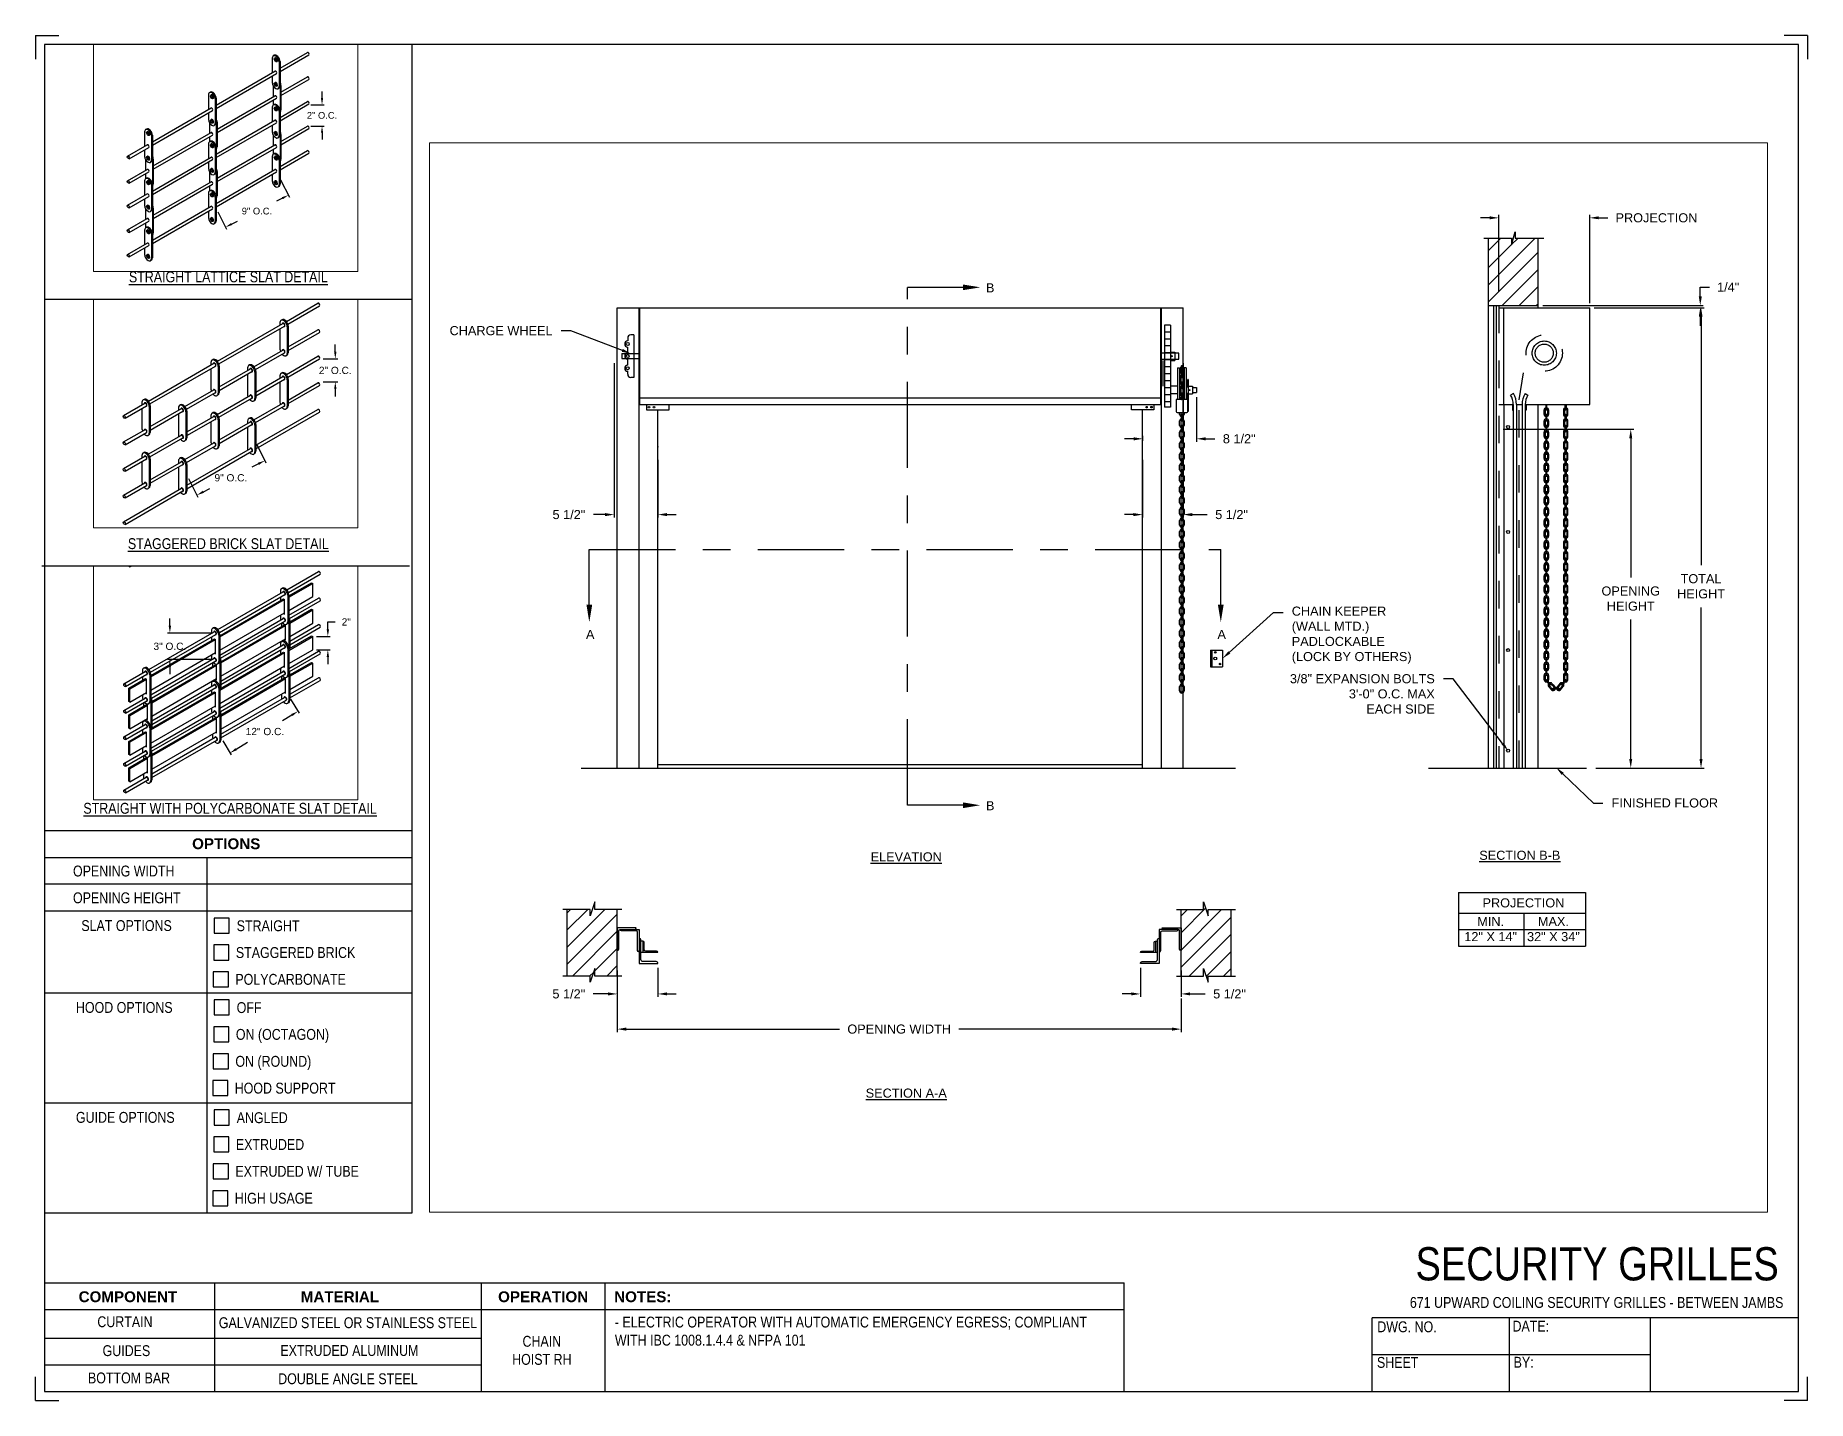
# Paper-space layout '671 CHAIN HOIST RH' of a CAD drawing. Header units: inches. Extents: x 0.1 to 10.9, y 0.1 to 8.4.
# The model-space entities are those that its viewports show. They can reach past a viewport. Long polylines and large blocks are cut down to what shows.
import ezdxf
from ezdxf import colors
from ezdxf.entities.mleader import LeaderData, LeaderLine
from ezdxf.math import Vec2, Vec3

# ---------------------------------------------------------------- set-up
doc = ezdxf.new("R2010")
doc.units = ezdxf.units.IN
doc.header["$LTSCALE"] = 0.25
doc.header["$MEASUREMENT"] = 0
for name, pattern in [('CENTER', [2, 1.25, -0.25, 0.25, -0.25]), ('HIDDEN', [0.375, 0.25, -0.125]), ('HIDDEN2', [0.1875, 0.125, -0.0625])]:
    doc.linetypes.add(name, pattern=pattern)
for name, color, linetype in [('ANNOTATIONS', 1, 'Continuous'), ('CHAIN HOIST RH', 7, 'Continuous'), ('DETAILS', 4, 'Continuous'), ('SECTION CUTS', 6, 'CENTER'), ('TITLE BLOCK', 7, 'Continuous')]:
    doc.layers.add(name, color=color, linetype=linetype)
doc.styles.add('ARIAL', font='arial.ttf', dxfattribs={"height": 0.09375})
doc.styles.add('CADdetails-DIMENSIONS', font='ARIALN.TTF', dxfattribs={"height": 2.38})
doc.styles.get("Standard").update_dxf_attribs({"font": 'romans.shx'})
doc.dimstyles.new('STANDARD$0', dxfattribs={"dimtxt": 0.09375, "dimasz": 0.09375, "dimexe": 0.03125, "dimexo": 0.046875, "dimgap": 0.09, "dimtad": 0, "dimtih": 1, "dimtoh": 1, "dimdec": 4, "dimzin": 0, "dimdsep": 46, "dimtxsty": 'ARIAL', "dimcen": 0.09, "dimadec": 0, "dimazin": 0, "dimtfac": 1, "dimtdec": 4, "dimtofl": 0, "dimtmove": 0, "dimatfit": 1, "dimfxl": 1, "dimtolj": 1, "dimtzin": 0, "dimarcsym": 0})
pattern_1 = [(45, (7.58987, -36.35663), (-0.08838835, 0.08838835), [])]

psp = doc.layouts.new('671 CHAIN HOIST RH')

# ---------------------------------------------------------------- texts
at = {"layer": 'TITLE BLOCK', "style": 'CADdetails-DIMENSIONS'}
for s, insert, char_height, width, attachment_point in [('{\\LSTRAIGHT LATTICE SLAT DETAIL}', (1.248, 6.981), 0.06641, 1.75949, 2), ('{\\LSTAGGERED BRICK SLAT DETAIL}', (1.248, 5.348), 0.06641, 1.75949, 2), ('{\\L STRAIGHT WITH POLYCARBONATE SLAT DETAIL}', (1.248, 3.728), 0.06641, 1.94889, 2), ('{\\fArial|b1|i0|c0|p34;OPTIONS}', (1.235, 3.511), 0.06641, 1.75949, 2), ('OPENING WIDTH', (0.297, 3.344), 0.06641, 1.30693, 1), ('OPENING HEIGHT', (0.297, 3.18), 0.06641, 1.30693, 1), ('SLAT OPTIONS', (0.348, 3.01), 0.06641, 1.30693, 1), ('STRAIGHT', (1.299, 3.009), 0.0664, 1.23928, 1), ('STAGGERED BRICK', (1.294, 2.845), 0.06641, 1.53035, 1), ('POLYCARBONATE', (1.291, 2.681), 0.06641, 1.53035, 1), ('HOOD OPTIONS', (0.315, 2.509), 0.06641, 1.30693, 1), ('OFF', (1.299, 2.508), 0.0664, 1.23928, 1), ('ON (OCTAGON)', (1.294, 2.344), 0.06641, 1.53035, 1), ('ON (ROUND)', (1.291, 2.179), 0.0664, 1.53035, 1), ('HOOD SUPPORT', (1.287, 2.015), 0.06641, 1.53035, 1), ('GUIDE OPTIONS', (0.315, 1.836), 0.06641, 1.30693, 1), ('ANGLED', (1.299, 1.834), 0.0664, 1.23928, 1), ('EXTRUDED', (1.294, 1.67), 0.0664, 1.53035, 1), ('EXTRUDED W/ TUBE', (1.291, 1.506), 0.06641, 1.53035, 1), ('HIGH USAGE', (1.287, 1.341), 0.0664, 1.53035, 1), ('\\A1;\\pxqc;SECURITY GRILLES', (10.979, 1.008), 0.20312, 2.70386, 3), ('{\\fArial|b1|i0|c0|p34;COMPONENT}', (0.633, 0.738), 0.06641, 1.75949, 2), ('{\\fArial|b1|i0|c0|p34;MATERIAL}', (1.931, 0.738), 0.06641, 1.75949, 2), ('{\\fArial|b1|i0|c0|p34;OPERATION}', (3.175, 0.738), 0.06641, 1.75949, 2), ('{\\fArial|b1|i0|c0|p34;NOTES:}', (3.785, 0.738), 0.06641, 1.75949, 2), ('671 UPWARD COILING SECURITY GRILLES - BETWEEN JAMBS', (9.624, 0.703), 0.06641, 2.79915, 2), ('CURTAIN', (0.615, 0.585), 0.0664, 1.75949, 2), ('GALVANIZED STEEL OR STAINLESS STEEL', (1.98, 0.579), 0.06641, 1.75949, 2), ('\\pxql,t2;- ELECTRIC OPERATOR WITH AUTOMATIC EMERGENCY EGRESS; COMPLIANT WITH IBC 1008.1.4.4 & NFPA 101', (5.111, 0.583), 0.066406, 2.9937, 2), ('DWG. NO.', (8.463, 0.554), 0.0664, 1.75949, 2), ('DATE:', (9.221, 0.558), 0.0664, 1.75949, 2), ('\\pxqc;\\PCHAIN HOIST RH', (3.167, 0.576), 0.06641, 0.40286, 2), ('GUIDES', (0.624, 0.408), 0.0664, 1.75949, 2), ('EXTRUDED ALUMINUM', (1.989, 0.409), 0.06641, 1.75949, 2), ('SHEET', (8.406, 0.336), 0.0664, 1.75949, 2), ('BY:', (9.177, 0.337), 0.0664, 1.75949, 2), ('BOTTOM BAR', (0.64, 0.241), 0.0664, 1.75949, 2), ('DOUBLE ANGLE STEEL ', (1.98, 0.236), 0.06641, 1.75949, 2)]:
    psp.add_mtext(s, dxfattribs=dict(at, insert=insert, char_height=char_height, width=width, attachment_point=attachment_point))

msp = doc.modelspace()

# ---------------------------------------------------------------- texts
at = {"layer": 'ANNOTATIONS', "char_height": 0.09375, "attachment_point": 2, "style": 'ARIAL'}
for s, insert, width in [('{\\LELEVATION}', (204.24975, 219.47864), 3.0834986), ('{\\LSECTION B-B}', (210.58116, 219.4946), 1.3823677), ('{\\LSECTION A-A}', (204.24975, 217.04081), 1.3823677)]:
    msp.add_mtext(s, dxfattribs=dict(at, insert=insert, width=width))
for s, width, insert in [('PROJECTION ', 1.7594917, (210.61861, 219.00356)), ('MIN.\\P12" X 14" ', 0.6711642, (210.28049, 218.81157)), ('MAX.\\P32" X 34"', 0.6567117, (210.92792, 218.81157))]:
    msp.add_mtext_dynamic_manual_height_columns(s, width=width, gutter_width=1.36268, heights=[0], dxfattribs=dict(at, insert=insert))
at = {"layer": 'SECTION CUTS', "style": 'ARIAL'}
for s, p in [('B', (205.07242, 225.25638)), ('A', (200.94509, 221.68009)), ('A', (207.46104, 221.68009)), ('B', (205.07242, 219.91218))]:
    msp.add_text(s, height=0.09375, dxfattribs=at).set_placement(p)

# ---------------------------------------------------------------- blocks, each defined once
blk = doc.blocks.new('*D51')
at = {"layer": 'ANNOTATIONS', "color": 0, "lineweight": -2, "transparency": 16777216}
for p, q in [((210.411, 223.845), (211.757, 223.845)), ((211.726, 223.751), (211.726, 222.314)), ((211.726, 220.442), (211.726, 221.879)), ((211.364, 220.348), (211.757, 220.348))]:
    blk.add_line(p, q, dxfattribs=at)
at = {"layer": 'ANNOTATIONS', "color": 0, "transparency": 16777216}
for points in [[(211.71, 223.751), (211.741, 223.751), (211.726, 223.845)], [(211.71, 220.442), (211.741, 220.442), (211.726, 220.348)]]:
    blk.add_solid(points, dxfattribs=at)
at = {"layer": 'defpoints', "color": 0, "transparency": 16777216}
for p in [(210.364, 223.845), (211.726, 223.845), (211.318, 220.348)]:
    blk.add_point(p, dxfattribs=at)
at = {"layer": 'ANNOTATIONS', "color": 0, "transparency": 16777216, "insert": (211.726, 222.096), "char_height": 0.09375, "attachment_point": 5, "style": 'ARIAL'}
blk.add_mtext('\\A1;OPENING \\PHEIGHT', dxfattribs=at)
blk = doc.blocks.new('*D52')
at = {"layer": 'ANNOTATIONS', "color": 0, "lineweight": -2, "transparency": 16777216}
for p, q in [((211.349, 225.098), (212.482, 225.098)), ((212.451, 225.004), (212.451, 222.441)), ((212.451, 220.442), (212.451, 222.006)), ((211.364, 220.348), (212.482, 220.348))]:
    blk.add_line(p, q, dxfattribs=at)
at = {"layer": 'ANNOTATIONS', "color": 0, "transparency": 16777216}
for points in [[(212.435, 225.004), (212.467, 225.004), (212.451, 225.098)], [(212.435, 220.442), (212.467, 220.442), (212.451, 220.348)]]:
    blk.add_solid(points, dxfattribs=at)
at = {"layer": 'defpoints', "color": 0, "transparency": 16777216}
for p in [(211.302, 225.098), (211.318, 220.348), (212.451, 220.348)]:
    blk.add_point(p, dxfattribs=at)
at = {"layer": 'ANNOTATIONS', "color": 0, "transparency": 16777216, "insert": (212.451, 222.223), "char_height": 0.0938, "attachment_point": 5, "style": 'ARIAL'}
blk.add_mtext('\\A1;TOTAL\\PHEIGHT', dxfattribs=at)
blk = doc.blocks.new('*D53')
at = {"layer": 'ANNOTATIONS', "color": 0, "lineweight": -2, "transparency": 16777216}
for p, q in [((210.271, 226.025), (210.177, 226.025)), ((210.364, 225.26), (210.364, 226.057)), ((211.302, 225.145), (211.302, 226.057)), ((211.396, 226.025), (211.489, 226.025))]:
    blk.add_line(p, q, dxfattribs=at)
at = {"layer": 'ANNOTATIONS', "color": 0, "transparency": 16777216}
for points in [[(210.271, 226.041), (210.271, 226.01), (210.364, 226.025)], [(211.396, 226.041), (211.396, 226.01), (211.302, 226.025)]]:
    blk.add_solid(points, dxfattribs=at)
at = {"layer": 'defpoints', "color": 0, "transparency": 16777216}
for p in [(211.302, 226.025), (210.364, 225.213), (211.302, 225.098)]:
    blk.add_point(p, dxfattribs=at)
at = {"layer": 'ANNOTATIONS', "color": 0, "transparency": 16777216, "insert": (211.991, 226.025), "char_height": 0.09375, "attachment_point": 5, "style": 'ARIAL'}
blk.add_mtext('\\A1;PROJECTION', dxfattribs=at)
blk = doc.blocks.new('*D45')
at = {"layer": 'ANNOTATIONS', "color": 0, "lineweight": -2, "transparency": 16777216}
for p, q in [((201.268, 218.26), (201.268, 217.986)), ((201.688, 218.285), (201.688, 217.986)), ((201.174, 218.017), (201.021, 218.017)), ((201.782, 218.017), (201.876, 218.017))]:
    blk.add_line(p, q, dxfattribs=at)
at = {"layer": 'ANNOTATIONS', "color": 0, "transparency": 16777216}
for points in [[(201.174, 218.033), (201.174, 218.002), (201.268, 218.017)], [(201.782, 218.033), (201.782, 218.002), (201.688, 218.017)]]:
    blk.add_solid(points, dxfattribs=at)
at = {"layer": 'defpoints', "color": 0, "transparency": 16777216}
for p in [(201.268, 218.307), (201.688, 218.332), (201.268, 218.017)]:
    blk.add_point(p, dxfattribs=at)
at = {"layer": 'ANNOTATIONS', "color": 0, "transparency": 16777216, "insert": (200.768, 218.017), "char_height": 0.0938, "attachment_point": 5, "style": 'ARIAL'}
blk.add_mtext('\\A1;5 1/2"', dxfattribs=at)
blk = doc.blocks.new('*D46')
at = {"layer": 'ANNOTATIONS', "color": 0, "lineweight": -2, "transparency": 16777216}
for p, q in [((212.443, 225.214), (212.443, 225.31)), ((212.443, 225.31), (212.537, 225.31)), ((210.818, 225.12), (212.474, 225.12)), ((211.349, 225.098), (212.474, 225.098)), ((212.443, 225.004), (212.443, 224.911))]:
    blk.add_line(p, q, dxfattribs=at)
at = {"layer": 'ANNOTATIONS', "color": 0, "transparency": 16777216}
for points in [[(212.428, 225.214), (212.459, 225.214), (212.443, 225.12)], [(212.428, 225.004), (212.459, 225.004), (212.443, 225.098)]]:
    blk.add_solid(points, dxfattribs=at)
at = {"layer": 'defpoints', "color": 0, "transparency": 16777216}
for p in [(210.771, 225.12), (212.443, 225.12), (211.302, 225.098)]:
    blk.add_point(p, dxfattribs=at)
at = {"layer": 'ANNOTATIONS', "color": 0, "transparency": 16777216, "insert": (212.731, 225.31), "char_height": 0.0938, "attachment_point": 5, "style": 'ARIAL'}
blk.add_mtext('\\A1;1/4"', dxfattribs=at)
blk = doc.blocks.new('*D47')
at = {"layer": 'ANNOTATIONS', "color": 0, "lineweight": -2, "transparency": 16777216}
for p, q in [((206.666, 218.285), (206.666, 217.986)), ((207.086, 218.26), (207.086, 217.986)), ((206.572, 218.017), (206.478, 218.017)), ((207.179, 218.017), (207.333, 218.017))]:
    blk.add_line(p, q, dxfattribs=at)
at = {"layer": 'ANNOTATIONS', "color": 0, "transparency": 16777216}
for points in [[(206.572, 218.033), (206.572, 218.002), (206.666, 218.017)], [(207.179, 218.033), (207.179, 218.002), (207.086, 218.017)]]:
    blk.add_solid(points, dxfattribs=at)
at = {"layer": 'defpoints', "color": 0, "transparency": 16777216}
for p in [(206.666, 218.332), (207.086, 218.307), (207.086, 218.017)]:
    blk.add_point(p, dxfattribs=at)
at = {"layer": 'ANNOTATIONS', "color": 0, "transparency": 16777216, "insert": (207.586, 218.017), "char_height": 0.0938, "attachment_point": 5, "style": 'ARIAL'}
blk.add_mtext('\\A1;5 1/2"', dxfattribs=at)
blk = doc.blocks.new('*D48')
at = {"layer": 'ANNOTATIONS', "color": 0, "lineweight": -2, "transparency": 16777216}
for p, q in [((201.236, 224.525), (201.236, 222.932)), ((201.688, 223.529), (201.688, 222.932)), ((201.142, 222.963), (201.022, 222.963)), ((201.782, 222.963), (201.876, 222.963))]:
    blk.add_line(p, q, dxfattribs=at)
at = {"layer": 'ANNOTATIONS', "color": 0, "transparency": 16777216}
for points in [[(201.142, 222.979), (201.142, 222.947), (201.236, 222.963)], [(201.782, 222.979), (201.782, 222.947), (201.688, 222.963)]]:
    blk.add_solid(points, dxfattribs=at)
at = {"layer": 'defpoints', "color": 0, "transparency": 16777216}
for p in [(201.236, 224.572), (201.688, 223.576), (201.236, 222.963)]:
    blk.add_point(p, dxfattribs=at)
at = {"layer": 'ANNOTATIONS', "color": 0, "transparency": 16777216, "insert": (200.769, 222.963), "char_height": 0.0938, "attachment_point": 5, "style": 'ARIAL'}
blk.add_mtext('\\A1;5 1/2"', dxfattribs=at)
blk = doc.blocks.new('*D49')
at = {"layer": 'ANNOTATIONS', "color": 0, "lineweight": -2, "transparency": 16777216}
for p, q in [((207.108, 224.525), (207.108, 222.932)), ((206.688, 223.529), (206.688, 222.932)), ((206.594, 222.963), (206.501, 222.963)), ((207.202, 222.963), (207.354, 222.963))]:
    blk.add_line(p, q, dxfattribs=at)
at = {"layer": 'ANNOTATIONS', "color": 0, "transparency": 16777216}
for points in [[(206.594, 222.979), (206.594, 222.947), (206.688, 222.963)], [(207.202, 222.979), (207.202, 222.947), (207.108, 222.963)]]:
    blk.add_solid(points, dxfattribs=at)
at = {"layer": 'defpoints', "color": 0, "transparency": 16777216}
for p in [(207.108, 224.572), (206.688, 223.576), (207.108, 222.963)]:
    blk.add_point(p, dxfattribs=at)
at = {"layer": 'ANNOTATIONS', "color": 0, "transparency": 16777216, "insert": (207.607, 222.963), "char_height": 0.0938, "attachment_point": 5, "style": 'ARIAL'}
blk.add_mtext('\\A1;5 1/2"', dxfattribs=at)
blk = doc.blocks.new('*D50')
at = {"layer": 'ANNOTATIONS', "color": 0, "lineweight": -2, "transparency": 16777216}
for p, q in [((201.268, 218.115), (201.268, 217.623)), ((207.086, 217.97), (207.086, 217.623)), ((201.362, 217.654), (203.561, 217.654)), ((206.992, 217.654), (204.793, 217.654))]:
    blk.add_line(p, q, dxfattribs=at)
at = {"layer": 'ANNOTATIONS', "color": 0, "transparency": 16777216}
for points in [[(201.362, 217.67), (201.362, 217.638), (201.268, 217.654)], [(206.992, 217.67), (206.992, 217.638), (207.086, 217.654)]]:
    blk.add_solid(points, dxfattribs=at)
at = {"layer": 'defpoints', "color": 0, "transparency": 16777216}
for p in [(201.268, 218.162), (207.086, 218.017), (207.086, 217.654)]:
    blk.add_point(p, dxfattribs=at)
at = {"layer": 'ANNOTATIONS', "color": 0, "transparency": 16777216, "insert": (204.177, 217.654), "char_height": 0.09375, "attachment_point": 5, "style": 'ARIAL'}
blk.add_mtext('\\A1;OPENING WIDTH', dxfattribs=at)
blk = doc.blocks.new('*D7')
at = {"layer": 'ANNOTATIONS', "color": 0, "lineweight": -2, "transparency": 16777216}
for p, q in [((207.246, 224.175), (207.246, 223.714)), ((206.597, 223.745), (206.503, 223.745)), ((206.69, 223.723), (206.69, 223.776)), ((207.339, 223.745), (207.433, 223.745))]:
    blk.add_line(p, q, dxfattribs=at)
at = {"layer": 'ANNOTATIONS', "color": 0, "transparency": 16777216}
for points in [[(206.597, 223.761), (206.597, 223.729), (206.69, 223.745)], [(207.339, 223.761), (207.339, 223.729), (207.246, 223.745)]]:
    blk.add_solid(points, dxfattribs=at)
at = {"layer": 'defpoints', "color": 0, "transparency": 16777216}
for p in [(207.246, 224.221), (206.69, 223.676), (207.246, 223.745)]:
    blk.add_point(p, dxfattribs=at)
at = {"layer": 'ANNOTATIONS', "color": 0, "transparency": 16777216, "insert": (207.686, 223.745), "char_height": 0.0938, "attachment_point": 5, "style": 'ARIAL'}
blk.add_mtext('\\A1;8 1/2"', dxfattribs=at)
blk = doc.blocks.new('*D121')
at = {"layer": 'ANNOTATIONS', "color": 0, "lineweight": -2, "transparency": 16777216}
for p, q in [((197.198, 222.47), (197.321, 222.227)), ((197.223, 222.213), (197.139, 222.17)), ((196.318, 222.023), (196.441, 221.78)), ((196.511, 221.851), (196.594, 221.893))]:
    blk.add_line(p, q, dxfattribs=at)
at = {"layer": 'ANNOTATIONS', "color": 0, "transparency": 16777216}
for points in [[(197.216, 222.227), (197.23, 222.199), (197.307, 222.255)], [(196.504, 221.865), (196.518, 221.837), (196.427, 221.808)]]:
    blk.add_solid(points, dxfattribs=at)
at = {"layer": 'defpoints', "color": 0, "transparency": 16777216}
for p in [(197.176, 222.512), (197.307, 222.255), (196.297, 222.065)]:
    blk.add_point(p, dxfattribs=at)
at = {"layer": 'ANNOTATIONS', "color": 0, "transparency": 16777216, "insert": (196.867, 222.032), "char_height": 0.09375, "attachment_point": 5, "style": 'ARIAL'}
blk.add_mtext('\\A1;9" O.C.', dxfattribs=at)
blk = doc.blocks.new('*D122')
at = {"layer": 'ANNOTATIONS', "color": 0, "lineweight": -2, "transparency": 16777216}
for p, q in [((197.778, 223.613), (197.778, 223.707)), ((197.622, 223.52), (197.809, 223.52)), ((197.622, 223.222), (197.809, 223.222)), ((197.778, 223.129), (197.778, 223.035))]:
    blk.add_line(p, q, dxfattribs=at)
at = {"layer": 'ANNOTATIONS', "color": 0, "transparency": 16777216}
for points in [[(197.762, 223.613), (197.793, 223.613), (197.778, 223.52)], [(197.762, 223.129), (197.793, 223.129), (197.778, 223.222)]]:
    blk.add_solid(points, dxfattribs=at)
at = {"layer": 'defpoints', "color": 0, "transparency": 16777216}
for p in [(197.575, 223.52), (197.778, 223.52), (197.575, 223.222)]:
    blk.add_point(p, dxfattribs=at)
at = {"layer": 'ANNOTATIONS', "color": 0, "transparency": 16777216, "insert": (197.778, 223.371), "char_height": 0.09375, "attachment_point": 5, "style": 'ARIAL'}
blk.add_mtext('\\A1;2" O.C.', dxfattribs=at)
blk = doc.blocks.new('*D123')
at = {"layer": 'ANNOTATIONS', "color": 0, "lineweight": -2, "transparency": 16777216}
for p, q in [((196.907, 219.343), (197.03, 219.1)), ((196.932, 219.086), (196.848, 219.043)), ((196.027, 218.896), (196.15, 218.653)), ((196.22, 218.724), (196.303, 218.766))]:
    blk.add_line(p, q, dxfattribs=at)
at = {"layer": 'ANNOTATIONS', "color": 0, "transparency": 16777216}
for points in [[(196.925, 219.1), (196.939, 219.072), (197.016, 219.128)], [(196.213, 218.738), (196.227, 218.71), (196.136, 218.681)]]:
    blk.add_solid(points, dxfattribs=at)
at = {"layer": 'defpoints', "color": 0, "transparency": 16777216}
for p in [(196.885, 219.385), (197.016, 219.128), (196.006, 218.938)]:
    blk.add_point(p, dxfattribs=at)
at = {"layer": 'ANNOTATIONS', "color": 0, "transparency": 16777216, "insert": (196.576, 218.905), "char_height": 0.09375, "attachment_point": 5, "style": 'ARIAL'}
blk.add_mtext('\\A1;9" O.C.', dxfattribs=at)
blk = doc.blocks.new('*D124')
at = {"layer": 'ANNOTATIONS', "color": 0, "lineweight": -2, "transparency": 16777216}
for p, q in [((197.927, 220.538), (197.927, 220.631)), ((197.771, 220.444), (197.958, 220.444)), ((197.771, 220.147), (197.958, 220.147)), ((197.927, 220.053), (197.927, 219.959))]:
    blk.add_line(p, q, dxfattribs=at)
at = {"layer": 'ANNOTATIONS', "color": 0, "transparency": 16777216}
for points in [[(197.912, 220.538), (197.943, 220.538), (197.927, 220.444)], [(197.912, 220.053), (197.943, 220.053), (197.927, 220.147)]]:
    blk.add_solid(points, dxfattribs=at)
at = {"layer": 'defpoints', "color": 0, "transparency": 16777216}
for p in [(197.724, 220.444), (197.927, 220.444), (197.724, 220.147)]:
    blk.add_point(p, dxfattribs=at)
at = {"layer": 'ANNOTATIONS', "color": 0, "transparency": 16777216, "insert": (197.927, 220.295), "char_height": 0.09375, "attachment_point": 5, "style": 'ARIAL'}
blk.add_mtext('\\A1;2" O.C.', dxfattribs=at)
blk = doc.blocks.new('*D125')
at = {"layer": 'ANNOTATIONS', "color": 0, "lineweight": -2, "transparency": 16777216}
for p, q in [((197.285, 216.588), (197.398, 216.405)), ((197.301, 216.382), (197.179, 216.307)), ((196.406, 216.049), (196.518, 215.866)), ((196.582, 215.941), (196.727, 216.03))]:
    blk.add_line(p, q, dxfattribs=at)
at = {"layer": 'ANNOTATIONS', "color": 0, "transparency": 16777216}
for points in [[(197.293, 216.396), (197.309, 216.369), (197.381, 216.431)], [(196.573, 215.955), (196.59, 215.928), (196.502, 215.892)]]:
    blk.add_solid(points, dxfattribs=at)
at = {"layer": 'defpoints', "color": 0, "transparency": 16777216}
for p in [(197.261, 216.628), (197.381, 216.431), (196.381, 216.089)]:
    blk.add_point(p, dxfattribs=at)
at = {"layer": 'ANNOTATIONS', "color": 0, "transparency": 16777216, "insert": (196.953, 216.169), "char_height": 0.09375, "attachment_point": 5, "style": 'ARIAL'}
blk.add_mtext('\\A1;12" O.C.', dxfattribs=at)
blk = doc.blocks.new('*D126')
at = {"layer": 'ANNOTATIONS', "color": 0, "lineweight": -2, "transparency": 16777216}
for p, q in [((197.767, 217.494), (197.767, 217.588)), ((197.767, 217.588), (197.861, 217.588)), ((197.619, 217.4), (197.798, 217.4)), ((197.619, 217.228), (197.798, 217.228)), ((197.767, 217.134), (197.767, 217.04))]:
    blk.add_line(p, q, dxfattribs=at)
at = {"layer": 'ANNOTATIONS', "color": 0, "transparency": 16777216}
for points in [[(197.752, 217.494), (197.783, 217.494), (197.767, 217.4)], [(197.752, 217.134), (197.783, 217.134), (197.767, 217.228)]]:
    blk.add_solid(points, dxfattribs=at)
at = {"layer": 'defpoints', "color": 0, "transparency": 16777216}
for p in [(197.572, 217.4), (197.767, 217.4), (197.572, 217.228)]:
    blk.add_point(p, dxfattribs=at)
at = {"layer": 'ANNOTATIONS', "color": 0, "transparency": 16777216, "insert": (198.006, 217.588), "char_height": 0.0938, "attachment_point": 5, "style": 'ARIAL'}
blk.add_mtext('\\A1;2"', dxfattribs=at)
blk = doc.blocks.new('*D127')
at = {"layer": 'ANNOTATIONS', "color": 0, "lineweight": -2, "transparency": 16777216}
for p, q in [((195.723, 217.538), (195.723, 217.632)), ((196.277, 217.444), (195.691, 217.444)), ((196.277, 217.1), (195.691, 217.1)), ((195.723, 217.007), (195.723, 216.913))]:
    blk.add_line(p, q, dxfattribs=at)
at = {"layer": 'ANNOTATIONS', "color": 0, "transparency": 16777216}
for points in [[(195.707, 217.538), (195.738, 217.538), (195.723, 217.444)], [(195.707, 217.007), (195.738, 217.007), (195.723, 217.1)]]:
    blk.add_solid(points, dxfattribs=at)
at = {"layer": 'defpoints', "color": 0, "transparency": 16777216}
for p in [(196.324, 217.444), (195.723, 217.1), (196.324, 217.1)]:
    blk.add_point(p, dxfattribs=at)
at = {"layer": 'ANNOTATIONS', "color": 0, "transparency": 16777216, "insert": (195.723, 217.272), "char_height": 0.09375, "attachment_point": 5, "style": 'ARIAL'}
blk.add_mtext('\\A1;3" O.C.', dxfattribs=at)

# ---------------------------------------------------------------- dimensions: what is measured, and where the dimension line sits
at = {"layer": 'ANNOTATIONS'}
for base, p1, p2, text, picture, middle in [((211.30198, 226.02532), (210.36448, 225.21315), (211.30198, 225.0981), 'PROJECTION', '*D53', (211.99109, 226.02532)), ((207.1082, 222.9629), (206.68813, 223.57628), (207.1082, 224.57215), '5 1/2"', '*D49', (207.60699, 222.9629)), ((207.24552, 223.74502), (206.69043, 223.67628), (207.24552, 224.22146), '8 1/2"', '*D7', (207.68619, 223.74502)), ((207.0857, 217.65388), (201.26806, 218.162), (207.0857, 218.01734), 'OPENING WIDTH', '*D50', (204.17688, 217.65388)), ((207.0857, 218.01734), (206.66563, 218.33176), (207.0857, 218.30663), '5 1/2"', '*D47', (207.5857, 218.01734))]:
    dim = msp.add_linear_dim(base=base, p1=p1, p2=p2, text=text, dimstyle='STANDARD$0', dxfattribs=at)
    dim.commit()
    dim.dimension.update_dxf_attribs({"geometry": picture, "text_midpoint": middle, "dimtype": 160})
for base, p1, p2, angle, text, picture, middle, dimtype in [((212.44323, 225.12032), (211.30198, 225.0981), (210.77073, 225.12032), 90, '1/4"', '*D46', (212.73106, 225.30961), 160), ((212.45104, 220.3481), (211.30198, 225.0981), (211.3176, 220.3481), 90, 'TOTAL\\PHEIGHT', '*D52', (212.45104, 222.2231), 160), ((201.2357, 222.9629), (201.68813, 223.57628), (201.2357, 224.57215), 180, '5 1/2"', '*D48', (200.76927, 222.9629), 160), ((201.26806, 218.01734), (201.68813, 218.33176), (201.26806, 218.30663), 180, '5 1/2"', '*D45', (200.76806, 218.01734), 160), ((197.38118, 216.43132), (196.3813, 216.08864), (197.26091, 216.62761), 31.49751, '12" O.C.', '*D125', (196.95303, 216.16897), 161)]:
    dim = msp.add_linear_dim(base=base, p1=p1, p2=p2, angle=angle, text=text, dimstyle='STANDARD$0', dxfattribs=at)
    dim.commit()
    dim.dimension.update_dxf_attribs({"geometry": picture, "text_midpoint": middle, "dimtype": dimtype})
for base, p1, p2, text, picture, middle in [((211.72555, 223.84474), (211.3176, 220.3481), (210.36448, 223.84474), 'OPENING \\PHEIGHT', '*D51', (211.72555, 222.09642)), ((197.77777, 223.51973), (197.57463, 223.22249), (197.57463, 223.51973), '2" O.C.', '*D122', (197.77777, 223.37111)), ((197.9272, 220.44379), (197.72407, 220.14655), (197.72407, 220.44379), '2" O.C.', '*D124', (197.9272, 220.29517)), ((195.72267, 217.10032), (196.32413, 217.44407), (196.32413, 217.10032), '3" O.C.', '*D127', (195.72267, 217.2722))]:
    dim = msp.add_linear_dim(base=base, p1=p1, p2=p2, angle=90, text=text, dimstyle='STANDARD$0', dxfattribs=at)
    dim.commit()
    dim.dimension.update_dxf_attribs({"geometry": picture, "text_midpoint": middle})
for p1, p2, distance, text, picture, middle in [((196.29672, 222.06467), (197.17633, 222.51177), -0.28764, '9" O.C.', '*D121', (196.86685, 222.03181)), ((196.00571, 218.93754), (196.88532, 219.38464), -0.28764, '9" O.C.', '*D123', (196.57585, 218.90468)), ((197.57238, 217.228), (197.57238, 217.40017), -0.19474, '2"', '*D126', (198.00555, 217.58767))]:
    dim = msp.add_aligned_dim(p1=p1, p2=p2, distance=distance, text=text, dimstyle='STANDARD$0', dxfattribs=at)
    dim.commit()
    dim.dimension.update_dxf_attribs({"geometry": picture, "text_midpoint": middle})

# ---------------------------------------------------------------- hatches: boundary and pattern name
at = {"layer": 'CHAIN HOIST RH', "linetype": 'Continuous'}
h = msp.add_hatch(dxfattribs=at)
h.set_pattern_fill('ANSI31', color=256, style=0)
h.set_pattern_definition([(45, (8.14122, -36.35663), (-0.08838835, 0.08838835), [])])
h.paths.add_polyline_path([(210.77073, 225.08153), (210.77073, 225.81612), (210.53423, 225.81612), (210.53423, 225.88078), (210.49582, 225.74742), (210.49582, 225.81612), (210.2551, 225.81612), (210.2551, 225.26582)])
h.paths.add_polyline_path([(210.2551, 225.26582), (210.2551, 225.12032), (210.77073, 225.12032), (210.77073, 225.06776), (210.77073, 225.08153)])
at = {"layer": 'CHAIN HOIST RH'}
h = msp.add_hatch(dxfattribs=at)
h.set_pattern_fill('ANSI31', color=256, style=0)
h.set_pattern_definition(pattern_1)
h.paths.add_polyline_path([(200.98964, 218.82445), (200.98964, 218.88856), (200.75243, 218.88856), (200.75243, 218.20106), (200.98964, 218.20106), (200.98964, 218.13695), (201.03654, 218.27902), (201.03654, 218.20106), (201.26806, 218.20106), (201.26806, 218.88856), (201.03654, 218.88856), (201.03654, 218.96652)])
h = msp.add_hatch(dxfattribs=at)
h.set_pattern_fill('ANSI31', color=256, style=0)
h.set_pattern_definition(pattern_1)
h.paths.add_polyline_path([(207.36412, 218.82445), (207.36412, 218.88856), (207.60132, 218.88856), (207.60132, 218.20106), (207.36412, 218.20106), (207.36412, 218.13695), (207.31722, 218.27902), (207.31722, 218.20106), (207.0857, 218.20106), (207.0857, 218.88856), (207.31722, 218.88856), (207.31722, 218.96652)])

# ---------------------------------------------------------------- linework, layer by layer
at = {"layer": 'ANNOTATIONS'}
for p, q in [((209.94992, 219.06299), (209.94992, 218.51162)), ((209.94992, 219.06299), (211.25769, 219.06299)), ((211.25769, 219.06299), (211.25769, 218.51162)), ((209.94992, 218.85152), (211.25769, 218.85152)), ((210.62277, 218.85152), (210.62277, 218.51162)), ((209.94992, 218.68157), (211.25769, 218.68157)), ((209.94992, 218.51162), (211.25769, 218.51162))]:
    msp.add_line(p, q, dxfattribs=at)
at = {"layer": 'CHAIN HOIST RH', "linetype": 'Continuous'}
for p, q in [((210.49582, 225.74742), (210.53423, 225.88078)), ((210.53423, 225.88078), (210.53423, 225.81612)), ((210.20871, 225.81612), (210.49582, 225.81612)), ((210.2551, 225.81612), (210.2551, 220.3481)), ((210.49582, 225.81612), (210.49582, 225.74742)), ((210.53423, 225.81612), (210.82942, 225.81612)), ((210.77073, 225.0981), (210.77073, 225.81612)), ((210.2551, 225.12032), (210.77073, 225.12032)), ((210.309, 225.12032), (210.309, 220.3481)), ((210.3367, 225.12032), (210.3367, 220.3481)), ((201.26806, 220.3481), (201.26806, 225.0981)), ((201.26806, 225.0981), (207.1082, 225.0981)), ((201.49275, 220.3481), (201.49275, 225.0981)), ((201.50063, 224.0981), (201.50063, 225.0981)), ((206.87563, 224.0981), (206.87563, 225.0981)), ((206.88351, 220.3481), (206.88351, 225.0981)), ((207.1082, 220.3481), (207.1082, 225.0981)), ((210.36448, 225.0981), (211.30198, 225.0981)), ((210.41725, 224.0981), (210.41725, 225.0981)), ((211.30198, 224.0981), (211.30198, 225.0981)), ((201.37563, 224.7856), (201.37563, 224.75435)), ((201.43813, 224.81685), (201.40688, 224.81685)), ((201.43813, 224.81685), (201.43813, 224.37935)), ((201.37563, 224.62935), (201.37563, 224.69185)), ((201.37563, 224.50435), (201.37563, 224.56685)), ((207.06313, 224.62935), (206.87563, 224.62935)), ((206.87563, 224.56685), (207.06313, 224.56685)), ((206.90136, 224.28672), (206.90136, 224.55458)), ((207.06313, 224.56685), (207.06313, 224.62935)), ((201.37563, 224.4106), (201.37563, 224.44185)), ((201.43813, 224.37935), (201.40688, 224.37935)), ((210.515, 224.21369), (210.48609, 224.19671)), ((210.63583, 224.21369), (210.66474, 224.19671)), ((206.87563, 224.16391), (201.50063, 224.16391)), ((201.50063, 224.0981), (206.87563, 224.0981)), ((201.57127, 224.0981), (201.57127, 224.04568)), ((201.57127, 224.04568), (201.80207, 224.04568)), ((201.68813, 220.3481), (201.68813, 224.04568)), ((201.80207, 224.04568), (201.80207, 224.0981)), ((206.57418, 224.04568), (206.57418, 224.0981)), ((206.80499, 224.04568), (206.57418, 224.04568)), ((206.68813, 220.3481), (206.68813, 224.04568)), ((206.80499, 224.0981), (206.80499, 224.04568)), ((210.36448, 224.0981), (210.51291, 224.0981)), ((210.41481, 224.0981), (210.41481, 220.3481)), ((210.5051, 224.0981), (210.5051, 224.0396)), ((210.5051, 224.0396), (210.51291, 224.0396)), ((210.51291, 224.0981), (210.51291, 220.3481)), ((210.54644, 224.0981), (210.60439, 224.0981)), ((210.54644, 224.0981), (210.54644, 220.3481)), ((210.60439, 224.0981), (210.60439, 220.3481)), ((210.63791, 224.0981), (211.30198, 224.0981)), ((210.63791, 224.0981), (210.63791, 220.3481)), ((210.64573, 224.0396), (210.63791, 224.0396)), ((210.64573, 224.0981), (210.64573, 224.0396)), ((210.77073, 220.3481), (210.77073, 224.0981)), ((207.38891, 221.56454), (207.38891, 221.39266)), ((207.38891, 221.56454), (207.51391, 221.56454)), ((207.40453, 221.56454), (207.40453, 221.39266)), ((207.51391, 221.56454), (207.51391, 221.39266)), ((207.38891, 221.39266), (207.51391, 221.39266)), ((209.6395, 220.3481), (211.27073, 220.3481)), ((200.98964, 218.88856), (200.70556, 218.88856)), ((201.03654, 218.96652), (200.98964, 218.82445)), ((200.98964, 218.82445), (200.98964, 218.88856)), ((201.03654, 218.88856), (201.03654, 218.96652)), ((201.31493, 218.88856), (201.03654, 218.88856)), ((207.03882, 218.88856), (207.31722, 218.88856)), ((207.31722, 218.88856), (207.31722, 218.96652)), ((207.31722, 218.96652), (207.36412, 218.82445)), ((207.36412, 218.82445), (207.36412, 218.88856)), ((207.36412, 218.88856), (207.6482, 218.88856)), ((201.49275, 218.68345), (201.49275, 218.33176)), ((201.53182, 218.56132), (201.51229, 218.56132)), ((206.82193, 218.56132), (206.84147, 218.56132)), ((206.86101, 218.68345), (206.86101, 218.33176)), ((201.49275, 218.44899), (201.49275, 218.44899)), ((201.68813, 218.44409), (201.51229, 218.44409)), ((201.68813, 218.44409), (201.68813, 218.44409)), ((206.66563, 218.44409), (206.66563, 218.44409)), ((206.86101, 218.44899), (206.86101, 218.44899)), ((200.98964, 218.20106), (200.70556, 218.20106)), ((201.03654, 218.27902), (200.98964, 218.13695)), ((200.98964, 218.13695), (200.98964, 218.20106)), ((201.03654, 218.20106), (201.03654, 218.27902)), ((201.31493, 218.20106), (201.03654, 218.20106)), ((207.03882, 218.20106), (207.31722, 218.20106)), ((207.31722, 218.20106), (207.31722, 218.27902)), ((207.31722, 218.27902), (207.36412, 218.13695)), ((207.36412, 218.20106), (207.6482, 218.20106)), ((207.36412, 218.13695), (207.36412, 218.20106))]:
    msp.add_line(p, q, dxfattribs=at)
at = {"layer": 'CHAIN HOIST RH', "linetype": 'HIDDEN2'}
msp.add_line((210.36448, 225.12032), (210.36448, 220.3481), dxfattribs=at)
at = {"layer": 'CHAIN HOIST RH'}
for p, q in [((206.91488, 224.91858), (206.91488, 224.07054)), ((206.97707, 224.91858), (206.91488, 224.91858)), ((206.97707, 224.91858), (206.97707, 224.07054)), ((206.97707, 224.84697), (206.91488, 224.84697)), ((206.97707, 224.77497), (206.91488, 224.77497)), ((201.31543, 224.62405), (201.50063, 224.62405)), ((201.31543, 224.62405), (201.31543, 224.57215)), ((201.31543, 224.57215), (201.50063, 224.57215)), ((206.97707, 224.70297), (206.91488, 224.70297)), ((206.97707, 224.63097), (206.91488, 224.63097)), ((206.97707, 224.55897), (206.91488, 224.55897)), ((206.97707, 224.63741), (207.02078, 224.63741)), ((206.97707, 224.55458), (207.02078, 224.55458)), ((207.02078, 224.63741), (207.02078, 224.55458)), ((206.97707, 224.48697), (206.91488, 224.48697)), ((206.97707, 224.41497), (206.91488, 224.41497)), ((207.04868, 224.47661), (207.0706, 224.47661)), ((207.04868, 224.47661), (207.04868, 224.15042)), ((207.0706, 224.47661), (207.0706, 224.15042)), ((207.0817, 224.46067), (207.0817, 224.44442)), ((207.0817, 224.37672), (207.0817, 224.3303)), ((207.08797, 224.49418), (207.08797, 224.46443)), ((207.08797, 224.43909), (207.08797, 224.41271)), ((207.08797, 224.41271), (207.09907, 224.41271)), ((207.08797, 224.41181), (207.08797, 224.38205)), ((207.08797, 224.41181), (207.09907, 224.41181)), ((207.09907, 224.46443), (207.09907, 224.49418)), ((207.09907, 224.41271), (207.09907, 224.43909)), ((207.09907, 224.38205), (207.09907, 224.41181)), ((207.10534, 224.46067), (207.10534, 224.44442)), ((207.10534, 224.45184), (207.11644, 224.45184)), ((207.10534, 224.45094), (207.11644, 224.45094)), ((207.10534, 224.37672), (207.10534, 224.35889)), ((207.11644, 224.47661), (207.11644, 224.15042)), ((207.13837, 224.47661), (207.11644, 224.47661)), ((207.13837, 224.47661), (207.13837, 224.15042)), ((206.97707, 224.34297), (206.91488, 224.34297)), ((206.97707, 224.27097), (206.91488, 224.27097)), ((206.97707, 224.19897), (206.91488, 224.19897)), ((207.04868, 224.28672), (206.97707, 224.28672)), ((207.04868, 224.2081), (206.97707, 224.2081)), ((207.0817, 224.2626), (207.0817, 224.21618)), ((207.08797, 224.32497), (207.08797, 224.26793)), ((207.08797, 224.30098), (207.09907, 224.30098)), ((207.08797, 224.30008), (207.09907, 224.30008)), ((207.08797, 224.21085), (207.08797, 224.18446)), ((207.09907, 224.26793), (207.09907, 224.32497)), ((207.09907, 224.18446), (207.09907, 224.21085)), ((207.10534, 224.35889), (207.11644, 224.35889)), ((207.10534, 224.358), (207.11644, 224.358)), ((207.10534, 224.358), (207.10534, 224.3303)), ((207.10534, 224.2626), (207.10534, 224.24477)), ((207.10534, 224.24477), (207.11644, 224.24477)), ((207.10534, 224.24387), (207.11644, 224.24387)), ((207.10534, 224.24387), (207.10534, 224.21618)), ((207.14526, 224.28026), (207.13837, 224.28026)), ((207.14526, 224.21456), (207.13837, 224.21456)), ((207.15501, 224.29001), (207.15501, 224.35865)), ((207.15947, 224.35865), (207.15501, 224.35865)), ((207.15501, 224.02797), (207.15501, 224.20481)), ((207.15947, 224.35865), (207.15947, 224.02564)), ((207.15947, 224.28672), (207.20317, 224.28672)), ((207.15947, 224.2081), (207.20317, 224.2081)), ((207.20317, 224.28672), (207.20317, 224.2081)), ((207.20317, 224.27336), (207.24552, 224.27336)), ((207.20317, 224.22146), (207.24552, 224.22146)), ((207.24552, 224.27336), (207.24552, 224.22146)), ((206.97707, 224.12697), (206.91488, 224.12697)), ((206.97707, 224.07054), (206.91488, 224.07054)), ((207.03469, 224.15042), (207.03469, 224.02797)), ((207.15501, 224.15042), (207.03469, 224.15042)), ((207.04444, 224.01822), (207.14526, 224.01822)), ((207.0706, 223.99684), (207.0706, 224.01822)), ((207.0817, 224.01822), (207.0817, 223.99684)), ((207.08797, 224.18446), (207.09907, 224.18446)), ((207.08797, 224.18356), (207.09907, 224.18356)), ((207.08797, 224.18356), (207.08797, 224.15381)), ((207.09907, 224.15381), (207.09907, 224.18356)), ((207.10534, 224.01822), (207.10534, 223.99684)), ((207.11644, 224.01822), (207.11644, 223.99684)), ((207.15501, 224.0274), (207.15501, 224.02564)), ((207.15947, 224.02564), (207.15501, 224.02564)), ((210.83198, 223.99684), (210.83198, 224.04326)), ((210.84308, 224.04326), (210.84308, 223.99684)), ((210.84935, 224.0981), (210.84935, 224.07924)), ((210.84935, 224.07924), (210.86045, 224.07924)), ((210.84935, 224.07834), (210.84935, 224.04859)), ((210.84935, 224.07834), (210.86045, 224.07834)), ((210.86045, 224.07924), (210.86045, 224.0981)), ((210.86045, 224.04859), (210.86045, 224.07834)), ((210.86672, 224.04326), (210.86672, 224.02543)), ((210.86672, 224.02543), (210.87782, 224.02543)), ((210.86672, 224.02453), (210.86672, 223.99684)), ((210.86672, 224.02453), (210.87782, 224.02453)), ((210.87782, 224.04326), (210.87782, 224.02543)), ((210.87782, 224.02453), (210.87782, 223.99684)), ((211.03086, 224.04326), (211.03086, 224.02543)), ((211.04196, 224.02543), (211.03086, 224.02543)), ((211.03086, 224.02453), (211.03086, 223.99684)), ((211.04196, 224.02453), (211.03086, 224.02453)), ((211.04196, 224.04326), (211.04196, 224.02543)), ((211.04196, 224.02453), (211.04196, 223.99684)), ((211.04823, 224.07924), (211.04823, 224.0981)), ((211.05933, 224.07924), (211.04823, 224.07924)), ((211.05933, 224.07834), (211.04823, 224.07834)), ((211.04823, 224.04859), (211.04823, 224.07834)), ((211.05933, 224.0981), (211.05933, 224.07924)), ((211.05933, 224.07834), (211.05933, 224.04859)), ((211.0656, 224.04326), (211.0656, 223.99684)), ((211.0767, 223.99684), (211.0767, 224.04326)), ((207.0706, 223.88271), (207.0706, 223.92914)), ((207.0817, 223.92914), (207.0817, 223.88271)), ((207.08797, 223.9915), (207.08797, 223.96512)), ((207.08797, 223.96512), (207.09907, 223.96512)), ((207.08797, 223.96422), (207.09907, 223.96422)), ((207.08797, 223.96422), (207.08797, 223.93447)), ((207.08797, 223.87738), (207.08797, 223.851)), ((207.08797, 223.851), (207.09907, 223.851)), ((207.08797, 223.8501), (207.08797, 223.82034)), ((207.08797, 223.8501), (207.09907, 223.8501)), ((207.09907, 223.96512), (207.09907, 223.9915)), ((207.09907, 223.93447), (207.09907, 223.96422)), ((207.09907, 223.851), (207.09907, 223.87738)), ((207.09907, 223.82034), (207.09907, 223.8501)), ((207.10534, 223.92914), (207.10534, 223.91131)), ((207.10534, 223.91131), (207.11644, 223.91131)), ((207.10534, 223.91041), (207.10534, 223.88271)), ((207.10534, 223.91041), (207.11644, 223.91041)), ((207.11644, 223.92914), (207.11644, 223.91131)), ((207.11644, 223.91041), (207.11644, 223.88271)), ((210.83198, 223.88271), (210.83198, 223.92914)), ((210.84308, 223.92914), (210.84308, 223.88271)), ((210.84935, 223.9915), (210.84935, 223.96512)), ((210.84935, 223.96512), (210.86045, 223.96512)), ((210.84935, 223.96422), (210.86045, 223.96422)), ((210.84935, 223.96422), (210.84935, 223.93447)), ((210.84935, 223.87738), (210.84935, 223.851)), ((210.84935, 223.851), (210.86045, 223.851)), ((210.84935, 223.8501), (210.86045, 223.8501)), ((210.84935, 223.8501), (210.84935, 223.82034)), ((210.86045, 223.96512), (210.86045, 223.9915)), ((210.86045, 223.93447), (210.86045, 223.96422)), ((210.86045, 223.851), (210.86045, 223.87738)), ((210.86045, 223.82034), (210.86045, 223.8501)), ((210.86672, 223.92914), (210.86672, 223.91131)), ((210.86672, 223.91131), (210.87782, 223.91131)), ((210.86672, 223.91041), (210.86672, 223.88271)), ((210.86672, 223.91041), (210.87782, 223.91041)), ((210.87782, 223.92914), (210.87782, 223.91131)), ((210.87782, 223.91041), (210.87782, 223.88271)), ((211.03086, 223.92914), (211.03086, 223.91131)), ((211.04196, 223.91131), (211.03086, 223.91131)), ((211.03086, 223.91041), (211.03086, 223.88271)), ((211.04196, 223.91041), (211.03086, 223.91041)), ((211.04196, 223.92914), (211.04196, 223.91131)), ((211.04196, 223.91041), (211.04196, 223.88271)), ((211.04823, 223.96512), (211.04823, 223.9915)), ((211.05933, 223.96512), (211.04823, 223.96512)), ((211.04823, 223.93447), (211.04823, 223.96422)), ((211.05933, 223.96422), (211.04823, 223.96422)), ((211.04823, 223.851), (211.04823, 223.87738)), ((211.05933, 223.851), (211.04823, 223.851)), ((211.05933, 223.8501), (211.04823, 223.8501)), ((211.04823, 223.82034), (211.04823, 223.8501)), ((211.05933, 223.9915), (211.05933, 223.96512)), ((211.05933, 223.96422), (211.05933, 223.93447)), ((211.05933, 223.87738), (211.05933, 223.851)), ((211.05933, 223.8501), (211.05933, 223.82034)), ((211.0656, 223.92914), (211.0656, 223.88271)), ((211.0767, 223.88271), (211.0767, 223.92914)), ((207.0706, 223.76859), (207.0706, 223.81501)), ((207.0706, 223.65447), (207.0706, 223.70089)), ((207.0817, 223.81501), (207.0817, 223.76859)), ((207.0817, 223.70089), (207.0817, 223.65447)), ((207.08797, 223.76326), (207.08797, 223.73688)), ((207.08797, 223.73688), (207.09907, 223.73688)), ((207.08797, 223.73598), (207.08797, 223.70622)), ((207.08797, 223.73598), (207.09907, 223.73598)), ((207.08797, 223.64914), (207.08797, 223.62276)), ((207.09907, 223.73688), (207.09907, 223.76326)), ((207.09907, 223.70622), (207.09907, 223.73598)), ((207.09907, 223.62276), (207.09907, 223.64914)), ((207.10534, 223.81501), (207.10534, 223.79719)), ((207.10534, 223.79719), (207.11644, 223.79719)), ((207.10534, 223.79629), (207.11644, 223.79629)), ((207.10534, 223.79629), (207.10534, 223.76859)), ((207.10534, 223.70089), (207.10534, 223.68307)), ((207.10534, 223.68307), (207.11644, 223.68307)), ((207.10534, 223.68217), (207.11644, 223.68217)), ((207.10534, 223.68217), (207.10534, 223.65447)), ((207.11644, 223.81501), (207.11644, 223.79719)), ((207.11644, 223.79629), (207.11644, 223.76859)), ((207.11644, 223.70089), (207.11644, 223.68307)), ((207.11644, 223.68217), (207.11644, 223.65447)), ((210.83198, 223.76859), (210.83198, 223.81501)), ((210.83198, 223.65447), (210.83198, 223.70089)), ((210.84308, 223.81501), (210.84308, 223.76859)), ((210.84308, 223.70089), (210.84308, 223.65447)), ((210.84935, 223.76326), (210.84935, 223.73688)), ((210.84935, 223.73688), (210.86045, 223.73688)), ((210.84935, 223.73598), (210.86045, 223.73598)), ((210.84935, 223.73598), (210.84935, 223.70622)), ((210.84935, 223.64914), (210.84935, 223.62276)), ((210.86045, 223.73688), (210.86045, 223.76326)), ((210.86045, 223.70622), (210.86045, 223.73598)), ((210.86045, 223.62276), (210.86045, 223.64914)), ((210.86672, 223.81501), (210.86672, 223.79719)), ((210.86672, 223.79719), (210.87782, 223.79719)), ((210.86672, 223.79629), (210.86672, 223.76859)), ((210.86672, 223.79629), (210.87782, 223.79629)), ((210.86672, 223.70089), (210.86672, 223.68307)), ((210.86672, 223.68307), (210.87782, 223.68307)), ((210.86672, 223.68217), (210.87782, 223.68217)), ((210.86672, 223.68217), (210.86672, 223.65447)), ((210.87782, 223.81501), (210.87782, 223.79719)), ((210.87782, 223.79629), (210.87782, 223.76859)), ((210.87782, 223.70089), (210.87782, 223.68307)), ((210.87782, 223.68217), (210.87782, 223.65447)), ((211.03086, 223.81501), (211.03086, 223.79719)), ((211.04196, 223.79719), (211.03086, 223.79719)), ((211.04196, 223.79629), (211.03086, 223.79629)), ((211.03086, 223.79629), (211.03086, 223.76859)), ((211.03086, 223.70089), (211.03086, 223.68307)), ((211.04196, 223.68307), (211.03086, 223.68307)), ((211.04196, 223.68217), (211.03086, 223.68217)), ((211.03086, 223.68217), (211.03086, 223.65447)), ((211.04196, 223.81501), (211.04196, 223.79719)), ((211.04196, 223.79629), (211.04196, 223.76859)), ((211.04196, 223.70089), (211.04196, 223.68307)), ((211.04196, 223.68217), (211.04196, 223.65447)), ((211.04823, 223.73688), (211.04823, 223.76326)), ((211.05933, 223.73688), (211.04823, 223.73688)), ((211.04823, 223.70622), (211.04823, 223.73598)), ((211.05933, 223.73598), (211.04823, 223.73598)), ((211.04823, 223.62276), (211.04823, 223.64914)), ((211.05933, 223.76326), (211.05933, 223.73688)), ((211.05933, 223.73598), (211.05933, 223.70622)), ((211.05933, 223.64914), (211.05933, 223.62276)), ((211.0656, 223.81501), (211.0656, 223.76859)), ((211.0656, 223.70089), (211.0656, 223.65447)), ((211.0767, 223.76859), (211.0767, 223.81501)), ((211.0767, 223.65447), (211.0767, 223.70089)), ((207.0706, 223.54035), (207.0706, 223.58677)), ((207.0706, 223.42623), (207.0706, 223.47265)), ((207.0817, 223.58677), (207.0817, 223.54035)), ((207.0817, 223.47265), (207.0817, 223.42623)), ((207.08797, 223.62276), (207.09907, 223.62276)), ((207.08797, 223.62186), (207.08797, 223.5921)), ((207.08797, 223.62186), (207.09907, 223.62186)), ((207.08797, 223.53502), (207.08797, 223.50863)), ((207.08797, 223.50863), (207.09907, 223.50863)), ((207.08797, 223.50773), (207.08797, 223.47798)), ((207.08797, 223.50773), (207.09907, 223.50773)), ((207.09907, 223.5921), (207.09907, 223.62186)), ((207.09907, 223.50863), (207.09907, 223.53502)), ((207.09907, 223.47798), (207.09907, 223.50773)), ((207.10534, 223.58677), (207.10534, 223.56894)), ((207.10534, 223.56894), (207.11644, 223.56894)), ((207.10534, 223.56804), (207.11644, 223.56804)), ((207.10534, 223.56804), (207.10534, 223.54035)), ((207.10534, 223.47265), (207.10534, 223.45482)), ((207.10534, 223.45482), (207.11644, 223.45482)), ((207.11644, 223.58677), (207.11644, 223.56894)), ((207.11644, 223.56804), (207.11644, 223.54035)), ((207.11644, 223.47265), (207.11644, 223.45482)), ((210.83198, 223.54035), (210.83198, 223.58677)), ((210.83198, 223.42623), (210.83198, 223.47265)), ((210.84308, 223.58677), (210.84308, 223.54035)), ((210.84308, 223.47265), (210.84308, 223.42623)), ((210.84935, 223.62276), (210.86045, 223.62276)), ((210.84935, 223.62186), (210.84935, 223.5921)), ((210.84935, 223.62186), (210.86045, 223.62186)), ((210.84935, 223.53502), (210.84935, 223.50863)), ((210.84935, 223.50863), (210.86045, 223.50863)), ((210.84935, 223.50773), (210.84935, 223.47798)), ((210.84935, 223.50773), (210.86045, 223.50773)), ((210.86045, 223.5921), (210.86045, 223.62186)), ((210.86045, 223.50863), (210.86045, 223.53502)), ((210.86045, 223.47798), (210.86045, 223.50773)), ((210.86672, 223.58677), (210.86672, 223.56894)), ((210.86672, 223.56894), (210.87782, 223.56894)), ((210.86672, 223.56804), (210.87782, 223.56804)), ((210.86672, 223.56804), (210.86672, 223.54035)), ((210.86672, 223.47265), (210.86672, 223.45482)), ((210.86672, 223.45482), (210.87782, 223.45482)), ((210.87782, 223.58677), (210.87782, 223.56894)), ((210.87782, 223.56804), (210.87782, 223.54035)), ((210.87782, 223.47265), (210.87782, 223.45482)), ((211.03086, 223.58677), (211.03086, 223.56894)), ((211.04196, 223.56894), (211.03086, 223.56894)), ((211.04196, 223.56804), (211.03086, 223.56804)), ((211.03086, 223.56804), (211.03086, 223.54035)), ((211.03086, 223.47265), (211.03086, 223.45482)), ((211.04196, 223.45482), (211.03086, 223.45482)), ((211.04196, 223.58677), (211.04196, 223.56894)), ((211.04196, 223.56804), (211.04196, 223.54035)), ((211.04196, 223.47265), (211.04196, 223.45482)), ((211.05933, 223.62276), (211.04823, 223.62276)), ((211.05933, 223.62186), (211.04823, 223.62186)), ((211.04823, 223.5921), (211.04823, 223.62186)), ((211.04823, 223.50863), (211.04823, 223.53502)), ((211.05933, 223.50863), (211.04823, 223.50863)), ((211.04823, 223.47798), (211.04823, 223.50773)), ((211.05933, 223.50773), (211.04823, 223.50773)), ((211.05933, 223.62186), (211.05933, 223.5921)), ((211.05933, 223.53502), (211.05933, 223.50863)), ((211.05933, 223.50773), (211.05933, 223.47798)), ((211.0656, 223.58677), (211.0656, 223.54035)), ((211.0656, 223.47265), (211.0656, 223.42623)), ((211.0767, 223.54035), (211.0767, 223.58677)), ((211.0767, 223.42623), (211.0767, 223.47265)), ((207.0706, 223.3121), (207.0706, 223.35853)), ((207.0817, 223.35853), (207.0817, 223.3121)), ((207.08797, 223.42089), (207.08797, 223.39451)), ((207.08797, 223.39451), (207.09907, 223.39451)), ((207.08797, 223.39361), (207.09907, 223.39361)), ((207.08797, 223.39361), (207.08797, 223.36386)), ((207.08797, 223.30677), (207.08797, 223.28039)), ((207.08797, 223.28039), (207.09907, 223.28039)), ((207.08797, 223.27949), (207.09907, 223.27949)), ((207.08797, 223.27949), (207.08797, 223.24974)), ((207.09907, 223.39451), (207.09907, 223.42089)), ((207.09907, 223.36386), (207.09907, 223.39361)), ((207.09907, 223.28039), (207.09907, 223.30677)), ((207.09907, 223.24974), (207.09907, 223.27949)), ((207.10534, 223.45392), (207.11644, 223.45392)), ((207.10534, 223.45392), (207.10534, 223.42623)), ((207.10534, 223.35853), (207.10534, 223.3407)), ((207.10534, 223.3407), (207.11644, 223.3407)), ((207.10534, 223.3398), (207.10534, 223.3121)), ((207.10534, 223.3398), (207.11644, 223.3398)), ((207.11644, 223.45392), (207.11644, 223.42623)), ((207.11644, 223.35853), (207.11644, 223.3407)), ((207.11644, 223.3398), (207.11644, 223.3121)), ((210.83198, 223.3121), (210.83198, 223.35853)), ((210.84308, 223.35853), (210.84308, 223.3121)), ((210.84935, 223.42089), (210.84935, 223.39451)), ((210.84935, 223.39451), (210.86045, 223.39451)), ((210.84935, 223.39361), (210.84935, 223.36386)), ((210.84935, 223.39361), (210.86045, 223.39361)), ((210.84935, 223.30677), (210.84935, 223.28039)), ((210.84935, 223.28039), (210.86045, 223.28039)), ((210.84935, 223.27949), (210.86045, 223.27949)), ((210.84935, 223.27949), (210.84935, 223.24974)), ((210.86045, 223.39451), (210.86045, 223.42089)), ((210.86045, 223.36386), (210.86045, 223.39361)), ((210.86045, 223.28039), (210.86045, 223.30677)), ((210.86045, 223.24974), (210.86045, 223.27949)), ((210.86672, 223.45392), (210.87782, 223.45392)), ((210.86672, 223.45392), (210.86672, 223.42623)), ((210.86672, 223.35853), (210.86672, 223.3407)), ((210.86672, 223.3407), (210.87782, 223.3407)), ((210.86672, 223.3398), (210.86672, 223.3121)), ((210.86672, 223.3398), (210.87782, 223.3398)), ((210.87782, 223.45392), (210.87782, 223.42623)), ((210.87782, 223.35853), (210.87782, 223.3407)), ((210.87782, 223.3398), (210.87782, 223.3121)), ((211.03086, 223.45392), (211.03086, 223.42623)), ((211.04196, 223.45392), (211.03086, 223.45392)), ((211.03086, 223.35853), (211.03086, 223.3407)), ((211.04196, 223.3407), (211.03086, 223.3407)), ((211.03086, 223.3398), (211.03086, 223.3121)), ((211.04196, 223.3398), (211.03086, 223.3398)), ((211.04196, 223.45392), (211.04196, 223.42623)), ((211.04196, 223.35853), (211.04196, 223.3407)), ((211.04196, 223.3398), (211.04196, 223.3121)), ((211.04823, 223.39451), (211.04823, 223.42089)), ((211.05933, 223.39451), (211.04823, 223.39451)), ((211.05933, 223.39361), (211.04823, 223.39361)), ((211.04823, 223.36386), (211.04823, 223.39361)), ((211.04823, 223.28039), (211.04823, 223.30677)), ((211.05933, 223.28039), (211.04823, 223.28039)), ((211.04823, 223.24974), (211.04823, 223.27949)), ((211.05933, 223.27949), (211.04823, 223.27949)), ((211.05933, 223.42089), (211.05933, 223.39451)), ((211.05933, 223.39361), (211.05933, 223.36386)), ((211.05933, 223.30677), (211.05933, 223.28039)), ((211.05933, 223.27949), (211.05933, 223.24974)), ((211.0656, 223.35853), (211.0656, 223.3121)), ((211.0767, 223.3121), (211.0767, 223.35853)), ((207.0706, 223.19798), (207.0706, 223.2444)), ((207.0706, 223.08386), (207.0706, 223.13028)), ((207.0817, 223.2444), (207.0817, 223.19798)), ((207.0817, 223.13028), (207.0817, 223.08386)), ((207.08797, 223.19265), (207.08797, 223.16627)), ((207.08797, 223.16627), (207.09907, 223.16627)), ((207.08797, 223.16537), (207.09907, 223.16537)), ((207.08797, 223.16537), (207.08797, 223.13561)), ((207.09907, 223.16627), (207.09907, 223.19265)), ((207.09907, 223.13561), (207.09907, 223.16537)), ((207.10534, 223.2444), (207.10534, 223.22658)), ((207.10534, 223.22658), (207.11644, 223.22658)), ((207.10534, 223.22568), (207.10534, 223.19798)), ((207.10534, 223.22568), (207.11644, 223.22568)), ((207.10534, 223.13028), (207.10534, 223.11246)), ((207.10534, 223.11246), (207.11644, 223.11246)), ((207.10534, 223.11156), (207.10534, 223.08386)), ((207.10534, 223.11156), (207.11644, 223.11156)), ((207.11644, 223.2444), (207.11644, 223.22658)), ((207.11644, 223.22568), (207.11644, 223.19798)), ((207.11644, 223.13028), (207.11644, 223.11246)), ((207.11644, 223.11156), (207.11644, 223.08386)), ((210.83198, 223.19798), (210.83198, 223.2444)), ((210.83198, 223.08386), (210.83198, 223.13028)), ((210.84308, 223.2444), (210.84308, 223.19798)), ((210.84308, 223.13028), (210.84308, 223.08386)), ((210.84935, 223.19265), (210.84935, 223.16627)), ((210.84935, 223.16627), (210.86045, 223.16627)), ((210.84935, 223.16537), (210.86045, 223.16537)), ((210.84935, 223.16537), (210.84935, 223.13561)), ((210.86045, 223.16627), (210.86045, 223.19265)), ((210.86045, 223.13561), (210.86045, 223.16537)), ((210.86672, 223.2444), (210.86672, 223.22658)), ((210.86672, 223.22658), (210.87782, 223.22658)), ((210.86672, 223.22568), (210.86672, 223.19798)), ((210.86672, 223.22568), (210.87782, 223.22568)), ((210.86672, 223.13028), (210.86672, 223.11246)), ((210.86672, 223.11246), (210.87782, 223.11246)), ((210.86672, 223.11156), (210.86672, 223.08386)), ((210.86672, 223.11156), (210.87782, 223.11156)), ((210.87782, 223.2444), (210.87782, 223.22658)), ((210.87782, 223.22568), (210.87782, 223.19798)), ((210.87782, 223.13028), (210.87782, 223.11246)), ((210.87782, 223.11156), (210.87782, 223.08386)), ((211.03086, 223.2444), (211.03086, 223.22658)), ((211.04196, 223.22658), (211.03086, 223.22658)), ((211.03086, 223.22568), (211.03086, 223.19798)), ((211.04196, 223.22568), (211.03086, 223.22568)), ((211.03086, 223.13028), (211.03086, 223.11246)), ((211.04196, 223.11246), (211.03086, 223.11246)), ((211.04196, 223.11156), (211.03086, 223.11156)), ((211.03086, 223.11156), (211.03086, 223.08386)), ((211.04196, 223.2444), (211.04196, 223.22658)), ((211.04196, 223.22568), (211.04196, 223.19798)), ((211.04196, 223.13028), (211.04196, 223.11246)), ((211.04196, 223.11156), (211.04196, 223.08386)), ((211.04823, 223.16627), (211.04823, 223.19265)), ((211.05933, 223.16627), (211.04823, 223.16627)), ((211.05933, 223.16537), (211.04823, 223.16537)), ((211.04823, 223.13561), (211.04823, 223.16537)), ((211.05933, 223.19265), (211.05933, 223.16627)), ((211.05933, 223.16537), (211.05933, 223.13561)), ((211.0656, 223.2444), (211.0656, 223.19798)), ((211.0656, 223.13028), (211.0656, 223.08386)), ((211.0767, 223.19798), (211.0767, 223.2444)), ((211.0767, 223.08386), (211.0767, 223.13028)), ((207.0706, 222.96974), (207.0706, 223.01616)), ((207.0817, 223.01616), (207.0817, 222.96974)), ((207.08797, 223.07853), (207.08797, 223.05215)), ((207.08797, 223.05215), (207.09907, 223.05215)), ((207.08797, 223.05125), (207.09907, 223.05125)), ((207.08797, 223.05125), (207.08797, 223.02149)), ((207.08797, 222.96441), (207.08797, 222.93802)), ((207.08797, 222.93802), (207.09907, 222.93802)), ((207.08797, 222.93713), (207.08797, 222.90737)), ((207.08797, 222.93713), (207.09907, 222.93713)), ((207.09907, 223.05215), (207.09907, 223.07853)), ((207.09907, 223.02149), (207.09907, 223.05125)), ((207.09907, 222.93802), (207.09907, 222.96441)), ((207.09907, 222.90737), (207.09907, 222.93713)), ((207.10534, 223.01616), (207.10534, 222.99833)), ((207.10534, 222.99833), (207.11644, 222.99833)), ((207.10534, 222.99744), (207.10534, 222.96974)), ((207.10534, 222.99744), (207.11644, 222.99744)), ((207.11644, 223.01616), (207.11644, 222.99833)), ((207.11644, 222.99744), (207.11644, 222.96974)), ((210.83198, 222.96974), (210.83198, 223.01616)), ((210.84308, 223.01616), (210.84308, 222.96974)), ((210.84935, 223.07853), (210.84935, 223.05215)), ((210.84935, 223.05215), (210.86045, 223.05215)), ((210.84935, 223.05125), (210.86045, 223.05125)), ((210.84935, 223.05125), (210.84935, 223.02149)), ((210.84935, 222.96441), (210.84935, 222.93802)), ((210.84935, 222.93802), (210.86045, 222.93802)), ((210.84935, 222.93713), (210.84935, 222.90737)), ((210.84935, 222.93713), (210.86045, 222.93713)), ((210.86045, 223.05215), (210.86045, 223.07853)), ((210.86045, 223.02149), (210.86045, 223.05125)), ((210.86045, 222.93802), (210.86045, 222.96441)), ((210.86045, 222.90737), (210.86045, 222.93713)), ((210.86672, 223.01616), (210.86672, 222.99833)), ((210.86672, 222.99833), (210.87782, 222.99833)), ((210.86672, 222.99744), (210.86672, 222.96974)), ((210.86672, 222.99744), (210.87782, 222.99744)), ((210.87782, 223.01616), (210.87782, 222.99833)), ((210.87782, 222.99744), (210.87782, 222.96974)), ((211.03086, 223.01616), (211.03086, 222.99833)), ((211.04196, 222.99833), (211.03086, 222.99833)), ((211.04196, 222.99744), (211.03086, 222.99744)), ((211.03086, 222.99744), (211.03086, 222.96974)), ((211.04196, 223.01616), (211.04196, 222.99833)), ((211.04196, 222.99744), (211.04196, 222.96974)), ((211.04823, 223.05215), (211.04823, 223.07853)), ((211.05933, 223.05215), (211.04823, 223.05215)), ((211.04823, 223.02149), (211.04823, 223.05125)), ((211.05933, 223.05125), (211.04823, 223.05125)), ((211.04823, 222.93802), (211.04823, 222.96441)), ((211.05933, 222.93802), (211.04823, 222.93802)), ((211.04823, 222.90737), (211.04823, 222.93713)), ((211.05933, 222.93713), (211.04823, 222.93713)), ((211.05933, 223.07853), (211.05933, 223.05215)), ((211.05933, 223.05125), (211.05933, 223.02149)), ((211.05933, 222.96441), (211.05933, 222.93802)), ((211.05933, 222.93713), (211.05933, 222.90737)), ((211.0656, 223.01616), (211.0656, 222.96974)), ((211.0767, 222.96974), (211.0767, 223.01616)), ((207.0706, 222.85562), (207.0706, 222.90204)), ((207.0706, 222.74149), (207.0706, 222.78792)), ((207.0817, 222.90204), (207.0817, 222.85562)), ((207.0817, 222.78792), (207.0817, 222.74149)), ((207.08797, 222.85029), (207.08797, 222.8239)), ((207.08797, 222.8239), (207.09907, 222.8239)), ((207.08797, 222.823), (207.08797, 222.79325)), ((207.08797, 222.823), (207.09907, 222.823)), ((207.08797, 222.73616), (207.08797, 222.70978)), ((207.09907, 222.8239), (207.09907, 222.85029)), ((207.09907, 222.79325), (207.09907, 222.823)), ((207.09907, 222.70978), (207.09907, 222.73616)), ((207.10534, 222.90204), (207.10534, 222.88421)), ((207.10534, 222.88421), (207.11644, 222.88421)), ((207.10534, 222.88331), (207.11644, 222.88331)), ((207.10534, 222.88331), (207.10534, 222.85562)), ((207.10534, 222.78792), (207.10534, 222.77009)), ((207.10534, 222.77009), (207.11644, 222.77009)), ((207.10534, 222.76919), (207.11644, 222.76919)), ((207.10534, 222.76919), (207.10534, 222.74149)), ((207.11644, 222.90204), (207.11644, 222.88421)), ((207.11644, 222.88331), (207.11644, 222.85562)), ((207.11644, 222.78792), (207.11644, 222.77009)), ((207.11644, 222.76919), (207.11644, 222.74149)), ((210.83198, 222.85562), (210.83198, 222.90204)), ((210.83198, 222.74149), (210.83198, 222.78792)), ((210.84308, 222.90204), (210.84308, 222.85562)), ((210.84308, 222.78792), (210.84308, 222.74149)), ((210.84935, 222.85029), (210.84935, 222.8239)), ((210.84935, 222.8239), (210.86045, 222.8239)), ((210.84935, 222.823), (210.84935, 222.79325)), ((210.84935, 222.823), (210.86045, 222.823)), ((210.84935, 222.73616), (210.84935, 222.70978)), ((210.86045, 222.8239), (210.86045, 222.85029)), ((210.86045, 222.79325), (210.86045, 222.823)), ((210.86045, 222.70978), (210.86045, 222.73616)), ((210.86672, 222.90204), (210.86672, 222.88421)), ((210.86672, 222.88421), (210.87782, 222.88421)), ((210.86672, 222.88331), (210.87782, 222.88331)), ((210.86672, 222.88331), (210.86672, 222.85562)), ((210.86672, 222.78792), (210.86672, 222.77009)), ((210.86672, 222.77009), (210.87782, 222.77009)), ((210.86672, 222.76919), (210.87782, 222.76919)), ((210.86672, 222.76919), (210.86672, 222.74149)), ((210.87782, 222.90204), (210.87782, 222.88421)), ((210.87782, 222.88331), (210.87782, 222.85562)), ((210.87782, 222.78792), (210.87782, 222.77009)), ((210.87782, 222.76919), (210.87782, 222.74149)), ((211.03086, 222.90204), (211.03086, 222.88421)), ((211.04196, 222.88421), (211.03086, 222.88421)), ((211.04196, 222.88331), (211.03086, 222.88331)), ((211.03086, 222.88331), (211.03086, 222.85562)), ((211.03086, 222.78792), (211.03086, 222.77009)), ((211.04196, 222.77009), (211.03086, 222.77009)), ((211.04196, 222.76919), (211.03086, 222.76919)), ((211.03086, 222.76919), (211.03086, 222.74149)), ((211.04196, 222.90204), (211.04196, 222.88421)), ((211.04196, 222.88331), (211.04196, 222.85562)), ((211.04196, 222.78792), (211.04196, 222.77009)), ((211.04196, 222.76919), (211.04196, 222.74149)), ((211.04823, 222.8239), (211.04823, 222.85029)), ((211.05933, 222.8239), (211.04823, 222.8239)), ((211.05933, 222.823), (211.04823, 222.823)), ((211.04823, 222.79325), (211.04823, 222.823)), ((211.04823, 222.70978), (211.04823, 222.73616)), ((211.05933, 222.85029), (211.05933, 222.8239)), ((211.05933, 222.823), (211.05933, 222.79325)), ((211.05933, 222.73616), (211.05933, 222.70978)), ((211.0656, 222.90204), (211.0656, 222.85562)), ((211.0656, 222.78792), (211.0656, 222.74149)), ((211.0767, 222.85562), (211.0767, 222.90204)), ((211.0767, 222.74149), (211.0767, 222.78792)), ((207.0706, 222.62737), (207.0706, 222.6738)), ((207.0706, 222.51325), (207.0706, 222.55967)), ((207.0817, 222.6738), (207.0817, 222.62737)), ((207.0817, 222.55967), (207.0817, 222.51325)), ((207.08797, 222.70978), (207.09907, 222.70978)), ((207.08797, 222.70888), (207.09907, 222.70888)), ((207.08797, 222.70888), (207.08797, 222.67913)), ((207.08797, 222.62204), (207.08797, 222.59566)), ((207.08797, 222.59566), (207.09907, 222.59566)), ((207.08797, 222.59476), (207.08797, 222.565)), ((207.08797, 222.59476), (207.09907, 222.59476)), ((207.09907, 222.67913), (207.09907, 222.70888)), ((207.09907, 222.59566), (207.09907, 222.62204)), ((207.09907, 222.565), (207.09907, 222.59476)), ((207.10534, 222.6738), (207.10534, 222.65597)), ((207.10534, 222.65597), (207.11644, 222.65597)), ((207.10534, 222.65507), (207.10534, 222.62737)), ((207.10534, 222.65507), (207.11644, 222.65507)), ((207.10534, 222.55967), (207.10534, 222.54185)), ((207.10534, 222.54185), (207.11644, 222.54185)), ((207.10534, 222.54095), (207.11644, 222.54095)), ((207.10534, 222.54095), (207.10534, 222.51325)), ((207.11644, 222.6738), (207.11644, 222.65597)), ((207.11644, 222.65507), (207.11644, 222.62737)), ((207.11644, 222.55967), (207.11644, 222.54185)), ((207.11644, 222.54095), (207.11644, 222.51325)), ((210.83198, 222.62737), (210.83198, 222.6738)), ((210.83198, 222.51325), (210.83198, 222.55967)), ((210.84308, 222.6738), (210.84308, 222.62737)), ((210.84308, 222.55967), (210.84308, 222.51325)), ((210.84935, 222.70978), (210.86045, 222.70978)), ((210.84935, 222.70888), (210.86045, 222.70888)), ((210.84935, 222.70888), (210.84935, 222.67913)), ((210.84935, 222.62204), (210.84935, 222.59566)), ((210.84935, 222.59566), (210.86045, 222.59566)), ((210.84935, 222.59476), (210.84935, 222.565)), ((210.84935, 222.59476), (210.86045, 222.59476)), ((210.86045, 222.67913), (210.86045, 222.70888)), ((210.86045, 222.59566), (210.86045, 222.62204)), ((210.86045, 222.565), (210.86045, 222.59476)), ((210.86672, 222.6738), (210.86672, 222.65597)), ((210.86672, 222.65597), (210.87782, 222.65597)), ((210.86672, 222.65507), (210.86672, 222.62737)), ((210.86672, 222.65507), (210.87782, 222.65507)), ((210.86672, 222.55967), (210.86672, 222.54185)), ((210.86672, 222.54185), (210.87782, 222.54185)), ((210.86672, 222.54095), (210.87782, 222.54095)), ((210.86672, 222.54095), (210.86672, 222.51325)), ((210.87782, 222.6738), (210.87782, 222.65597)), ((210.87782, 222.65507), (210.87782, 222.62737)), ((210.87782, 222.55967), (210.87782, 222.54185)), ((210.87782, 222.54095), (210.87782, 222.51325)), ((211.03086, 222.6738), (211.03086, 222.65597)), ((211.04196, 222.65597), (211.03086, 222.65597)), ((211.04196, 222.65507), (211.03086, 222.65507)), ((211.03086, 222.65507), (211.03086, 222.62737)), ((211.03086, 222.55967), (211.03086, 222.54185)), ((211.04196, 222.54185), (211.03086, 222.54185)), ((211.04196, 222.54095), (211.03086, 222.54095)), ((211.03086, 222.54095), (211.03086, 222.51325)), ((211.04196, 222.6738), (211.04196, 222.65597)), ((211.04196, 222.65507), (211.04196, 222.62737)), ((211.04196, 222.55967), (211.04196, 222.54185)), ((211.04196, 222.54095), (211.04196, 222.51325)), ((211.05933, 222.70978), (211.04823, 222.70978)), ((211.04823, 222.67913), (211.04823, 222.70888)), ((211.05933, 222.70888), (211.04823, 222.70888)), ((211.04823, 222.59566), (211.04823, 222.62204)), ((211.05933, 222.59566), (211.04823, 222.59566)), ((211.04823, 222.565), (211.04823, 222.59476)), ((211.05933, 222.59476), (211.04823, 222.59476)), ((211.05933, 222.70888), (211.05933, 222.67913)), ((211.05933, 222.62204), (211.05933, 222.59566)), ((211.05933, 222.59476), (211.05933, 222.565)), ((211.0656, 222.6738), (211.0656, 222.62737)), ((211.0656, 222.55967), (211.0656, 222.51325)), ((211.0767, 222.62737), (211.0767, 222.6738)), ((211.0767, 222.51325), (211.0767, 222.55967)), ((207.0706, 222.39913), (207.0706, 222.44555)), ((207.0817, 222.44555), (207.0817, 222.39913)), ((207.08797, 222.50792), (207.08797, 222.48154)), ((207.08797, 222.48154), (207.09907, 222.48154)), ((207.08797, 222.48064), (207.08797, 222.45088)), ((207.08797, 222.48064), (207.09907, 222.48064)), ((207.08797, 222.3938), (207.08797, 222.36741)), ((207.08797, 222.36741), (207.09907, 222.36741)), ((207.08797, 222.36652), (207.08797, 222.33676)), ((207.08797, 222.36652), (207.09907, 222.36652)), ((207.09907, 222.48154), (207.09907, 222.50792)), ((207.09907, 222.45088), (207.09907, 222.48064)), ((207.09907, 222.36741), (207.09907, 222.3938)), ((207.09907, 222.33676), (207.09907, 222.36652)), ((207.10534, 222.44555), (207.10534, 222.42772)), ((207.10534, 222.42772), (207.11644, 222.42772)), ((207.10534, 222.42683), (207.11644, 222.42683)), ((207.10534, 222.42683), (207.10534, 222.39913)), ((207.11644, 222.44555), (207.11644, 222.42772)), ((207.11644, 222.42683), (207.11644, 222.39913)), ((210.83198, 222.39913), (210.83198, 222.44555)), ((210.84308, 222.44555), (210.84308, 222.39913)), ((210.84935, 222.50792), (210.84935, 222.48154)), ((210.84935, 222.48154), (210.86045, 222.48154)), ((210.84935, 222.48064), (210.84935, 222.45088)), ((210.84935, 222.48064), (210.86045, 222.48064)), ((210.84935, 222.3938), (210.84935, 222.36741)), ((210.84935, 222.36741), (210.86045, 222.36741)), ((210.84935, 222.36652), (210.84935, 222.33676)), ((210.84935, 222.36652), (210.86045, 222.36652)), ((210.86045, 222.48154), (210.86045, 222.50792)), ((210.86045, 222.45088), (210.86045, 222.48064)), ((210.86045, 222.36741), (210.86045, 222.3938)), ((210.86045, 222.33676), (210.86045, 222.36652)), ((210.86672, 222.44555), (210.86672, 222.42772)), ((210.86672, 222.42772), (210.87782, 222.42772)), ((210.86672, 222.42683), (210.87782, 222.42683)), ((210.86672, 222.42683), (210.86672, 222.39913)), ((210.87782, 222.44555), (210.87782, 222.42772)), ((210.87782, 222.42683), (210.87782, 222.39913)), ((211.03086, 222.44555), (211.03086, 222.42772)), ((211.04196, 222.42772), (211.03086, 222.42772)), ((211.04196, 222.42683), (211.03086, 222.42683)), ((211.03086, 222.42683), (211.03086, 222.39913)), ((211.04196, 222.44555), (211.04196, 222.42772)), ((211.04196, 222.42683), (211.04196, 222.39913)), ((211.04823, 222.48154), (211.04823, 222.50792)), ((211.05933, 222.48154), (211.04823, 222.48154)), ((211.05933, 222.48064), (211.04823, 222.48064)), ((211.04823, 222.45088), (211.04823, 222.48064)), ((211.04823, 222.36741), (211.04823, 222.3938)), ((211.05933, 222.36741), (211.04823, 222.36741)), ((211.04823, 222.33676), (211.04823, 222.36652)), ((211.05933, 222.36652), (211.04823, 222.36652)), ((211.05933, 222.50792), (211.05933, 222.48154)), ((211.05933, 222.48064), (211.05933, 222.45088)), ((211.05933, 222.3938), (211.05933, 222.36741)), ((211.05933, 222.36652), (211.05933, 222.33676)), ((211.0656, 222.44555), (211.0656, 222.39913)), ((211.0767, 222.39913), (211.0767, 222.44555)), ((207.0706, 222.28501), (207.0706, 222.33143)), ((207.0706, 222.17088), (207.0706, 222.21731)), ((207.0817, 222.33143), (207.0817, 222.28501)), ((207.0817, 222.21731), (207.0817, 222.17088)), ((207.08797, 222.27968), (207.08797, 222.25329)), ((207.08797, 222.25329), (207.09907, 222.25329)), ((207.08797, 222.25239), (207.08797, 222.22264)), ((207.08797, 222.25239), (207.09907, 222.25239)), ((207.09907, 222.25329), (207.09907, 222.27968)), ((207.09907, 222.22264), (207.09907, 222.25239)), ((207.10534, 222.33143), (207.10534, 222.3136)), ((207.10534, 222.3136), (207.11644, 222.3136)), ((207.10534, 222.3127), (207.11644, 222.3127)), ((207.10534, 222.3127), (207.10534, 222.28501)), ((207.10534, 222.21731), (207.10534, 222.19948)), ((207.10534, 222.19948), (207.11644, 222.19948)), ((207.10534, 222.19858), (207.11644, 222.19858)), ((207.10534, 222.19858), (207.10534, 222.17088)), ((207.11644, 222.33143), (207.11644, 222.3136)), ((207.11644, 222.3127), (207.11644, 222.28501)), ((207.11644, 222.21731), (207.11644, 222.19948)), ((207.11644, 222.19858), (207.11644, 222.17088)), ((210.83198, 222.28501), (210.83198, 222.33143)), ((210.83198, 222.17088), (210.83198, 222.21731)), ((210.84308, 222.33143), (210.84308, 222.28501)), ((210.84308, 222.21731), (210.84308, 222.17088)), ((210.84935, 222.27968), (210.84935, 222.25329)), ((210.84935, 222.25329), (210.86045, 222.25329)), ((210.84935, 222.25239), (210.84935, 222.22264)), ((210.84935, 222.25239), (210.86045, 222.25239)), ((210.86045, 222.25329), (210.86045, 222.27968)), ((210.86045, 222.22264), (210.86045, 222.25239)), ((210.86672, 222.33143), (210.86672, 222.3136)), ((210.86672, 222.3136), (210.87782, 222.3136)), ((210.86672, 222.3127), (210.87782, 222.3127)), ((210.86672, 222.3127), (210.86672, 222.28501)), ((210.86672, 222.21731), (210.86672, 222.19948)), ((210.86672, 222.19948), (210.87782, 222.19948)), ((210.86672, 222.19858), (210.87782, 222.19858)), ((210.86672, 222.19858), (210.86672, 222.17088)), ((210.87782, 222.33143), (210.87782, 222.3136)), ((210.87782, 222.3127), (210.87782, 222.28501)), ((210.87782, 222.21731), (210.87782, 222.19948)), ((210.87782, 222.19858), (210.87782, 222.17088)), ((211.03086, 222.33143), (211.03086, 222.3136)), ((211.04196, 222.3136), (211.03086, 222.3136)), ((211.03086, 222.3127), (211.03086, 222.28501)), ((211.04196, 222.3127), (211.03086, 222.3127)), ((211.03086, 222.21731), (211.03086, 222.19948)), ((211.04196, 222.19948), (211.03086, 222.19948)), ((211.03086, 222.19858), (211.03086, 222.17088)), ((211.04196, 222.19858), (211.03086, 222.19858)), ((211.04196, 222.33143), (211.04196, 222.3136)), ((211.04196, 222.3127), (211.04196, 222.28501)), ((211.04196, 222.21731), (211.04196, 222.19948)), ((211.04196, 222.19858), (211.04196, 222.17088)), ((211.04823, 222.25329), (211.04823, 222.27968)), ((211.05933, 222.25329), (211.04823, 222.25329)), ((211.05933, 222.25239), (211.04823, 222.25239)), ((211.04823, 222.22264), (211.04823, 222.25239)), ((211.05933, 222.27968), (211.05933, 222.25329)), ((211.05933, 222.25239), (211.05933, 222.22264)), ((211.0656, 222.33143), (211.0656, 222.28501)), ((211.0656, 222.21731), (211.0656, 222.17088)), ((211.0767, 222.28501), (211.0767, 222.33143)), ((211.0767, 222.17088), (211.0767, 222.21731)), ((207.0706, 222.05676), (207.0706, 222.10319)), ((207.0817, 222.10319), (207.0817, 222.05676)), ((207.08797, 222.16555), (207.08797, 222.13917)), ((207.08797, 222.13917), (207.09907, 222.13917)), ((207.08797, 222.13827), (207.09907, 222.13827)), ((207.08797, 222.13827), (207.08797, 222.10852)), ((207.08797, 222.05143), (207.08797, 222.02505)), ((207.08797, 222.02505), (207.09907, 222.02505)), ((207.08797, 222.02415), (207.09907, 222.02415)), ((207.08797, 222.02415), (207.08797, 221.99439)), ((207.09907, 222.13917), (207.09907, 222.16555)), ((207.09907, 222.10852), (207.09907, 222.13827)), ((207.09907, 222.02505), (207.09907, 222.05143)), ((207.09907, 221.99439), (207.09907, 222.02415)), ((207.10534, 222.10319), (207.10534, 222.08536)), ((207.10534, 222.08536), (207.11644, 222.08536)), ((207.10534, 222.08446), (207.10534, 222.05676)), ((207.10534, 222.08446), (207.11644, 222.08446)), ((207.11644, 222.10319), (207.11644, 222.08536)), ((207.11644, 222.08446), (207.11644, 222.05676)), ((210.83198, 222.05676), (210.83198, 222.10319)), ((210.84308, 222.10319), (210.84308, 222.05676)), ((210.84935, 222.16555), (210.84935, 222.13917)), ((210.84935, 222.13917), (210.86045, 222.13917)), ((210.84935, 222.13827), (210.86045, 222.13827)), ((210.84935, 222.13827), (210.84935, 222.10852)), ((210.84935, 222.05143), (210.84935, 222.02505)), ((210.84935, 222.02505), (210.86045, 222.02505)), ((210.84935, 222.02415), (210.86045, 222.02415)), ((210.84935, 222.02415), (210.84935, 221.99439)), ((210.86045, 222.13917), (210.86045, 222.16555)), ((210.86045, 222.10852), (210.86045, 222.13827)), ((210.86045, 222.02505), (210.86045, 222.05143)), ((210.86045, 221.99439), (210.86045, 222.02415)), ((210.86672, 222.10319), (210.86672, 222.08536)), ((210.86672, 222.08536), (210.87782, 222.08536)), ((210.86672, 222.08446), (210.86672, 222.05676)), ((210.86672, 222.08446), (210.87782, 222.08446)), ((210.87782, 222.10319), (210.87782, 222.08536)), ((210.87782, 222.08446), (210.87782, 222.05676)), ((211.03086, 222.10319), (211.03086, 222.08536)), ((211.04196, 222.08536), (211.03086, 222.08536)), ((211.03086, 222.08446), (211.03086, 222.05676)), ((211.04196, 222.08446), (211.03086, 222.08446)), ((211.04196, 222.10319), (211.04196, 222.08536)), ((211.04196, 222.08446), (211.04196, 222.05676)), ((211.04823, 222.13917), (211.04823, 222.16555)), ((211.05933, 222.13917), (211.04823, 222.13917)), ((211.05933, 222.13827), (211.04823, 222.13827)), ((211.04823, 222.10852), (211.04823, 222.13827)), ((211.04823, 222.02505), (211.04823, 222.05143)), ((211.05933, 222.02505), (211.04823, 222.02505)), ((211.04823, 221.99439), (211.04823, 222.02415)), ((211.05933, 222.02415), (211.04823, 222.02415)), ((211.05933, 222.16555), (211.05933, 222.13917)), ((211.05933, 222.13827), (211.05933, 222.10852)), ((211.05933, 222.05143), (211.05933, 222.02505)), ((211.05933, 222.02415), (211.05933, 221.99439)), ((211.0656, 222.10319), (211.0656, 222.05676)), ((211.0767, 222.05676), (211.0767, 222.10319)), ((207.0706, 221.94264), (207.0706, 221.98906)), ((207.0706, 221.82852), (207.0706, 221.87494)), ((207.0817, 221.98906), (207.0817, 221.94264)), ((207.0817, 221.87494), (207.0817, 221.82852)), ((207.08797, 221.93731), (207.08797, 221.91093)), ((207.08797, 221.91093), (207.09907, 221.91093)), ((207.08797, 221.91003), (207.09907, 221.91003)), ((207.08797, 221.91003), (207.08797, 221.88027)), ((207.08797, 221.82319), (207.08797, 221.79681)), ((207.09907, 221.91093), (207.09907, 221.93731)), ((207.09907, 221.88027), (207.09907, 221.91003)), ((207.09907, 221.79681), (207.09907, 221.82319)), ((207.10534, 221.98906), (207.10534, 221.97124)), ((207.10534, 221.97124), (207.11644, 221.97124)), ((207.10534, 221.97034), (207.10534, 221.94264)), ((207.10534, 221.97034), (207.11644, 221.97034)), ((207.10534, 221.87494), (207.10534, 221.85712)), ((207.10534, 221.85712), (207.11644, 221.85712)), ((207.10534, 221.85622), (207.10534, 221.82852)), ((207.10534, 221.85622), (207.11644, 221.85622)), ((207.11644, 221.98906), (207.11644, 221.97124)), ((207.11644, 221.97034), (207.11644, 221.94264)), ((207.11644, 221.87494), (207.11644, 221.85712)), ((207.11644, 221.85622), (207.11644, 221.82852)), ((210.83198, 221.94264), (210.83198, 221.98906)), ((210.83198, 221.82852), (210.83198, 221.87494)), ((210.84308, 221.98906), (210.84308, 221.94264)), ((210.84308, 221.87494), (210.84308, 221.82852)), ((210.84935, 221.93731), (210.84935, 221.91093)), ((210.84935, 221.91093), (210.86045, 221.91093)), ((210.84935, 221.91003), (210.86045, 221.91003)), ((210.84935, 221.91003), (210.84935, 221.88027)), ((210.84935, 221.82319), (210.84935, 221.79681)), ((210.86045, 221.91093), (210.86045, 221.93731)), ((210.86045, 221.88027), (210.86045, 221.91003)), ((210.86045, 221.79681), (210.86045, 221.82319)), ((210.86672, 221.98906), (210.86672, 221.97124)), ((210.86672, 221.97124), (210.87782, 221.97124)), ((210.86672, 221.97034), (210.86672, 221.94264)), ((210.86672, 221.97034), (210.87782, 221.97034)), ((210.86672, 221.87494), (210.86672, 221.85712)), ((210.86672, 221.85712), (210.87782, 221.85712)), ((210.86672, 221.85622), (210.86672, 221.82852)), ((210.86672, 221.85622), (210.87782, 221.85622)), ((210.87782, 221.98906), (210.87782, 221.97124)), ((210.87782, 221.97034), (210.87782, 221.94264)), ((210.87782, 221.87494), (210.87782, 221.85712)), ((210.87782, 221.85622), (210.87782, 221.82852)), ((211.03086, 221.98906), (211.03086, 221.97124)), ((211.04196, 221.97124), (211.03086, 221.97124)), ((211.03086, 221.97034), (211.03086, 221.94264)), ((211.04196, 221.97034), (211.03086, 221.97034)), ((211.03086, 221.87494), (211.03086, 221.85712)), ((211.04196, 221.85712), (211.03086, 221.85712)), ((211.04196, 221.85622), (211.03086, 221.85622)), ((211.03086, 221.85622), (211.03086, 221.82852)), ((211.04196, 221.98906), (211.04196, 221.97124)), ((211.04196, 221.97034), (211.04196, 221.94264)), ((211.04196, 221.87494), (211.04196, 221.85712)), ((211.04196, 221.85622), (211.04196, 221.82852)), ((211.04823, 221.91093), (211.04823, 221.93731)), ((211.05933, 221.91093), (211.04823, 221.91093)), ((211.04823, 221.88027), (211.04823, 221.91003)), ((211.05933, 221.91003), (211.04823, 221.91003)), ((211.04823, 221.79681), (211.04823, 221.82319)), ((211.05933, 221.93731), (211.05933, 221.91093)), ((211.05933, 221.91003), (211.05933, 221.88027)), ((211.05933, 221.82319), (211.05933, 221.79681)), ((211.0656, 221.98906), (211.0656, 221.94264)), ((211.0656, 221.87494), (211.0656, 221.82852)), ((211.0767, 221.94264), (211.0767, 221.98906)), ((211.0767, 221.82852), (211.0767, 221.87494)), ((207.0706, 221.7144), (207.0706, 221.76082)), ((207.0706, 221.60028), (207.0706, 221.6467)), ((207.0817, 221.76082), (207.0817, 221.7144)), ((207.0817, 221.6467), (207.0817, 221.60028)), ((207.08797, 221.79681), (207.09907, 221.79681)), ((207.08797, 221.79591), (207.08797, 221.76615)), ((207.08797, 221.79591), (207.09907, 221.79591)), ((207.08797, 221.70907), (207.08797, 221.68268)), ((207.08797, 221.68268), (207.09907, 221.68268)), ((207.08797, 221.68178), (207.08797, 221.65203)), ((207.08797, 221.68178), (207.09907, 221.68178)), ((207.09907, 221.76615), (207.09907, 221.79591)), ((207.09907, 221.68268), (207.09907, 221.70907)), ((207.09907, 221.65203), (207.09907, 221.68178)), ((207.10534, 221.76082), (207.10534, 221.74299)), ((207.10534, 221.74299), (207.11644, 221.74299)), ((207.10534, 221.74209), (207.11644, 221.74209)), ((207.10534, 221.74209), (207.10534, 221.7144)), ((207.10534, 221.6467), (207.10534, 221.62887)), ((207.10534, 221.62887), (207.11644, 221.62887)), ((207.10534, 221.62797), (207.11644, 221.62797)), ((207.10534, 221.62797), (207.10534, 221.60028)), ((207.11644, 221.76082), (207.11644, 221.74299)), ((207.11644, 221.74209), (207.11644, 221.7144)), ((207.11644, 221.6467), (207.11644, 221.62887)), ((207.11644, 221.62797), (207.11644, 221.60028)), ((210.83198, 221.7144), (210.83198, 221.76082)), ((210.83198, 221.60028), (210.83198, 221.6467)), ((210.84308, 221.76082), (210.84308, 221.7144)), ((210.84308, 221.6467), (210.84308, 221.60028)), ((210.84935, 221.79681), (210.86045, 221.79681)), ((210.84935, 221.79591), (210.84935, 221.76615)), ((210.84935, 221.79591), (210.86045, 221.79591)), ((210.84935, 221.70907), (210.84935, 221.68268)), ((210.84935, 221.68268), (210.86045, 221.68268)), ((210.84935, 221.68178), (210.84935, 221.65203)), ((210.84935, 221.68178), (210.86045, 221.68178)), ((210.86045, 221.76615), (210.86045, 221.79591)), ((210.86045, 221.68268), (210.86045, 221.70907)), ((210.86045, 221.65203), (210.86045, 221.68178)), ((210.86672, 221.76082), (210.86672, 221.74299)), ((210.86672, 221.74299), (210.87782, 221.74299)), ((210.86672, 221.74209), (210.87782, 221.74209)), ((210.86672, 221.74209), (210.86672, 221.7144)), ((210.86672, 221.6467), (210.86672, 221.62887)), ((210.86672, 221.62887), (210.87782, 221.62887)), ((210.86672, 221.62797), (210.87782, 221.62797)), ((210.86672, 221.62797), (210.86672, 221.60028)), ((210.87782, 221.76082), (210.87782, 221.74299)), ((210.87782, 221.74209), (210.87782, 221.7144)), ((210.87782, 221.6467), (210.87782, 221.62887)), ((210.87782, 221.62797), (210.87782, 221.60028)), ((211.03086, 221.76082), (211.03086, 221.74299)), ((211.04196, 221.74299), (211.03086, 221.74299)), ((211.04196, 221.74209), (211.03086, 221.74209)), ((211.03086, 221.74209), (211.03086, 221.7144)), ((211.03086, 221.6467), (211.03086, 221.62887)), ((211.04196, 221.62887), (211.03086, 221.62887)), ((211.04196, 221.62797), (211.03086, 221.62797)), ((211.03086, 221.62797), (211.03086, 221.60028)), ((211.04196, 221.76082), (211.04196, 221.74299)), ((211.04196, 221.74209), (211.04196, 221.7144)), ((211.04196, 221.6467), (211.04196, 221.62887)), ((211.04196, 221.62797), (211.04196, 221.60028)), ((211.05933, 221.79681), (211.04823, 221.79681)), ((211.04823, 221.76615), (211.04823, 221.79591)), ((211.05933, 221.79591), (211.04823, 221.79591)), ((211.04823, 221.68268), (211.04823, 221.70907)), ((211.05933, 221.68268), (211.04823, 221.68268)), ((211.05933, 221.68178), (211.04823, 221.68178)), ((211.04823, 221.65203), (211.04823, 221.68178)), ((211.05933, 221.79591), (211.05933, 221.76615)), ((211.05933, 221.70907), (211.05933, 221.68268)), ((211.05933, 221.68178), (211.05933, 221.65203)), ((211.0656, 221.76082), (211.0656, 221.7144)), ((211.0656, 221.6467), (211.0656, 221.60028)), ((211.0767, 221.7144), (211.0767, 221.76082)), ((211.0767, 221.60028), (211.0767, 221.6467)), ((207.0706, 221.48615), (207.0706, 221.53258)), ((207.0817, 221.53258), (207.0817, 221.48615)), ((207.08797, 221.59494), (207.08797, 221.56856)), ((207.08797, 221.56856), (207.09907, 221.56856)), ((207.08797, 221.56766), (207.08797, 221.53791)), ((207.08797, 221.56766), (207.09907, 221.56766)), ((207.08797, 221.48082), (207.08797, 221.45444)), ((207.08797, 221.45444), (207.09907, 221.45444)), ((207.08797, 221.45354), (207.08797, 221.42379)), ((207.08797, 221.45354), (207.09907, 221.45354)), ((207.09907, 221.56856), (207.09907, 221.59494)), ((207.09907, 221.53791), (207.09907, 221.56766)), ((207.09907, 221.45444), (207.09907, 221.48082)), ((207.09907, 221.42379), (207.09907, 221.45354)), ((207.10534, 221.53258), (207.10534, 221.51475)), ((207.10534, 221.51475), (207.11644, 221.51475)), ((207.10534, 221.51385), (207.11644, 221.51385)), ((207.10534, 221.51385), (207.10534, 221.48615)), ((207.11644, 221.53258), (207.11644, 221.51475)), ((207.11644, 221.51385), (207.11644, 221.48615)), ((210.83198, 221.48615), (210.83198, 221.53258)), ((210.84308, 221.53258), (210.84308, 221.48615)), ((210.84935, 221.59494), (210.84935, 221.56856)), ((210.84935, 221.56856), (210.86045, 221.56856)), ((210.84935, 221.56766), (210.84935, 221.53791)), ((210.84935, 221.56766), (210.86045, 221.56766)), ((210.84935, 221.48082), (210.84935, 221.45444)), ((210.84935, 221.45444), (210.86045, 221.45444)), ((210.84935, 221.45354), (210.84935, 221.42379)), ((210.84935, 221.45354), (210.86045, 221.45354)), ((210.86045, 221.56856), (210.86045, 221.59494)), ((210.86045, 221.53791), (210.86045, 221.56766)), ((210.86045, 221.45444), (210.86045, 221.48082)), ((210.86045, 221.42379), (210.86045, 221.45354)), ((210.86672, 221.53258), (210.86672, 221.51475)), ((210.86672, 221.51475), (210.87782, 221.51475)), ((210.86672, 221.51385), (210.87782, 221.51385)), ((210.86672, 221.51385), (210.86672, 221.48615)), ((210.87782, 221.53258), (210.87782, 221.51475)), ((210.87782, 221.51385), (210.87782, 221.48615)), ((211.03086, 221.53258), (211.03086, 221.51475)), ((211.04196, 221.51475), (211.03086, 221.51475)), ((211.04196, 221.51385), (211.03086, 221.51385)), ((211.03086, 221.51385), (211.03086, 221.48615)), ((211.04196, 221.53258), (211.04196, 221.51475)), ((211.04196, 221.51385), (211.04196, 221.48615)), ((211.04823, 221.56856), (211.04823, 221.59494)), ((211.05933, 221.56856), (211.04823, 221.56856)), ((211.05933, 221.56766), (211.04823, 221.56766)), ((211.04823, 221.53791), (211.04823, 221.56766)), ((211.04823, 221.45444), (211.04823, 221.48082)), ((211.05933, 221.45444), (211.04823, 221.45444)), ((211.05933, 221.45354), (211.04823, 221.45354)), ((211.04823, 221.42379), (211.04823, 221.45354)), ((211.05933, 221.59494), (211.05933, 221.56856)), ((211.05933, 221.56766), (211.05933, 221.53791)), ((211.05933, 221.48082), (211.05933, 221.45444)), ((211.05933, 221.45354), (211.05933, 221.42379)), ((211.0656, 221.53258), (211.0656, 221.48615)), ((211.0767, 221.48615), (211.0767, 221.53258)), ((207.0706, 221.37203), (207.0706, 221.41845)), ((207.0706, 221.25791), (207.0706, 221.30433)), ((207.0817, 221.41845), (207.0817, 221.37203)), ((207.0817, 221.30433), (207.0817, 221.25791)), ((207.08797, 221.3667), (207.08797, 221.34032)), ((207.08797, 221.34032), (207.09907, 221.34032)), ((207.08797, 221.33942), (207.09907, 221.33942)), ((207.08797, 221.33942), (207.08797, 221.30966)), ((207.09907, 221.34032), (207.09907, 221.3667)), ((207.09907, 221.30966), (207.09907, 221.33942)), ((207.10534, 221.41845), (207.10534, 221.40063)), ((207.10534, 221.40063), (207.11644, 221.40063)), ((207.10534, 221.39973), (207.11644, 221.39973)), ((207.10534, 221.39973), (207.10534, 221.37203)), ((207.10534, 221.30433), (207.10534, 221.28651)), ((207.10534, 221.28651), (207.11644, 221.28651)), ((207.10534, 221.28561), (207.10534, 221.25791)), ((207.10534, 221.28561), (207.11644, 221.28561)), ((207.11644, 221.41845), (207.11644, 221.40063)), ((207.11644, 221.39973), (207.11644, 221.37203)), ((207.11644, 221.30433), (207.11644, 221.28651)), ((207.11644, 221.28561), (207.11644, 221.25791)), ((210.83198, 221.37203), (210.83198, 221.41845)), ((210.83198, 221.25791), (210.83198, 221.30433)), ((210.84308, 221.41845), (210.84308, 221.37203)), ((210.84308, 221.30433), (210.84308, 221.25791)), ((210.84935, 221.3667), (210.84935, 221.34032)), ((210.84935, 221.34032), (210.86045, 221.34032)), ((210.84935, 221.33942), (210.86045, 221.33942)), ((210.84935, 221.33942), (210.84935, 221.30966)), ((210.86045, 221.34032), (210.86045, 221.3667)), ((210.86045, 221.30966), (210.86045, 221.33942)), ((210.86672, 221.41845), (210.86672, 221.40063)), ((210.86672, 221.40063), (210.87782, 221.40063)), ((210.86672, 221.39973), (210.87782, 221.39973)), ((210.86672, 221.39973), (210.86672, 221.37203)), ((210.86672, 221.30433), (210.86672, 221.28651)), ((210.86672, 221.28651), (210.87782, 221.28651)), ((210.86672, 221.28561), (210.86672, 221.25791)), ((210.86672, 221.28561), (210.87782, 221.28561)), ((210.87782, 221.41845), (210.87782, 221.40063)), ((210.87782, 221.39973), (210.87782, 221.37203)), ((210.87782, 221.30433), (210.87782, 221.28651)), ((210.87782, 221.28561), (210.87782, 221.25791)), ((211.03086, 221.41845), (211.03086, 221.40063)), ((211.04196, 221.40063), (211.03086, 221.40063)), ((211.03086, 221.39973), (211.03086, 221.37203)), ((211.04196, 221.39973), (211.03086, 221.39973)), ((211.03086, 221.30433), (211.03086, 221.28651)), ((211.04196, 221.28651), (211.03086, 221.28651)), ((211.03086, 221.28561), (211.03086, 221.25791)), ((211.04196, 221.28561), (211.03086, 221.28561)), ((211.04196, 221.41845), (211.04196, 221.40063)), ((211.04196, 221.39973), (211.04196, 221.37203)), ((211.04196, 221.30433), (211.04196, 221.28651)), ((211.04196, 221.28561), (211.04196, 221.25791)), ((211.04823, 221.34032), (211.04823, 221.3667)), ((211.05933, 221.34032), (211.04823, 221.34032)), ((211.05933, 221.33942), (211.04823, 221.33942)), ((211.04823, 221.30966), (211.04823, 221.33942)), ((211.05933, 221.3667), (211.05933, 221.34032)), ((211.05933, 221.33942), (211.05933, 221.30966)), ((211.0656, 221.41845), (211.0656, 221.37203)), ((211.0656, 221.30433), (211.0656, 221.25791)), ((211.0767, 221.37203), (211.0767, 221.41845)), ((211.0767, 221.25791), (211.0767, 221.30433)), ((207.0706, 221.14379), (207.0706, 221.19021)), ((207.0817, 221.19021), (207.0817, 221.14379)), ((207.08797, 221.25258), (207.08797, 221.2262)), ((207.08797, 221.2262), (207.09907, 221.2262)), ((207.08797, 221.2253), (207.09907, 221.2253)), ((207.08797, 221.2253), (207.08797, 221.19554)), ((207.09907, 221.2262), (207.09907, 221.25258)), ((207.09907, 221.19554), (207.09907, 221.2253)), ((207.10534, 221.19021), (207.10534, 221.17238)), ((207.10534, 221.17238), (207.11644, 221.17238)), ((207.10534, 221.17148), (207.10534, 221.14379)), ((207.10534, 221.17148), (207.11644, 221.17148)), ((207.11644, 221.19021), (207.11644, 221.17238)), ((207.11644, 221.17148), (207.11644, 221.14379)), ((210.85072, 221.24893), (210.86809, 221.22906)), ((210.87644, 221.23637), (210.85908, 221.25623)), ((210.86809, 221.22906), (210.87644, 221.23637)), ((210.86868, 221.22838), (210.87704, 221.23569)), ((210.86868, 221.22838), (210.88826, 221.20598)), ((210.89662, 221.21328), (210.87704, 221.23569)), ((210.90923, 221.15558), (210.87869, 221.19053)), ((210.88704, 221.19784), (210.91759, 221.16288)), ((210.90485, 221.2134), (210.91658, 221.19997)), ((210.9132, 221.2207), (210.92493, 221.20728)), ((210.91658, 221.19997), (210.92493, 221.20728)), ((210.91717, 221.1993), (210.92553, 221.2066)), ((210.91717, 221.1993), (210.93539, 221.17844)), ((210.92553, 221.2066), (210.94375, 221.18575)), ((210.92582, 221.17143), (210.98286, 221.17143)), ((210.98286, 221.16033), (210.92582, 221.16033)), ((210.95221, 221.16033), (210.95221, 221.17143)), ((210.95311, 221.16033), (210.95311, 221.17143)), ((210.98316, 221.2066), (210.96493, 221.18575)), ((210.99152, 221.1993), (210.97329, 221.17844)), ((210.99152, 221.1993), (210.98316, 221.2066)), ((210.99548, 221.2207), (210.98375, 221.20728)), ((210.99211, 221.19997), (210.98375, 221.20728)), ((211.02164, 221.19784), (210.99109, 221.16288)), ((211.00384, 221.2134), (210.99211, 221.19997)), ((210.99945, 221.15558), (211.03, 221.19053)), ((211.01207, 221.21328), (211.03165, 221.23569)), ((211.04001, 221.22838), (211.02043, 221.20598)), ((211.04001, 221.22838), (211.03165, 221.23569)), ((211.03224, 221.23637), (211.0496, 221.25623)), ((211.0406, 221.22906), (211.03224, 221.23637)), ((211.05796, 221.24893), (211.0406, 221.22906)), ((200.89514, 220.3481), (207.64729, 220.3481)), ((206.68813, 220.37935), (201.68813, 220.37935)), ((200.75243, 218.20106), (200.75243, 218.88856)), ((201.26806, 218.20106), (201.26806, 218.88856)), ((207.0857, 218.20106), (207.0857, 218.88856)), ((207.60132, 218.20106), (207.60132, 218.88856))]:
    msp.add_line(p, q, dxfattribs=at)
at = {"layer": 'CHAIN HOIST RH', "linetype": 'HIDDEN'}
for p, q in [((210.57541, 224.14599), (210.64837, 224.6295)), ((210.57541, 220.3481), (210.57541, 224.14599))]:
    msp.add_line(p, q, dxfattribs=at)
at = {"layer": 'CHAIN HOIST RH'}
for points in [[(206.98555, 224.59833), (206.98701, 224.60086), (206.98994, 224.60086), (206.9914, 224.59833), (206.98994, 224.5958), (206.98701, 224.5958)], [(207.16794, 224.24764), (207.16941, 224.25017), (207.17233, 224.25017), (207.17379, 224.24764), (207.17233, 224.24511), (207.16941, 224.24511)]]:
    msp.add_lwpolyline(points, close=True, dxfattribs=at)
at = {"layer": 'CHAIN HOIST RH', "linetype": 'Continuous'}
for points in [[(201.44879, 218.68345, 0.41421356), (201.46344, 218.6981), (201.26806, 218.6981), (201.26806, 218.46364, 0.41421356), (201.28271, 218.4783), (201.28271, 218.66879, -0.41421356), (201.29737, 218.68345)], [(201.49275, 218.44899, -0.41421356), (201.47809, 218.46364), (201.47809, 218.65414, 0.41421356), (201.46344, 218.66879), (201.31202, 218.66879, -0.41421356), (201.29737, 218.68345), (201.49275, 218.68345)], [(201.49275, 218.33176), (201.68813, 218.33176, 0.41421356), (201.66859, 218.3513), (201.53182, 218.3513, -0.41421356), (201.51229, 218.37084), (201.51229, 218.5705, 0.41421356), (201.49275, 218.59004)], [(201.68813, 218.44409, 0.41421356), (201.67348, 218.45874), (201.56113, 218.45874, -0.41421356), (201.54648, 218.4734), (201.54648, 218.54666, 0.41421356), (201.53182, 218.56132), (201.53182, 218.44409)], [(206.86101, 218.33176), (206.66563, 218.33176, -0.41421356), (206.68517, 218.3513), (206.82193, 218.3513, 0.41421356), (206.84147, 218.37084), (206.84147, 218.5705, -0.41421356), (206.86101, 218.59004)], [(206.84147, 218.44409), (206.66563, 218.44409, -0.41421356), (206.68028, 218.45874), (206.79263, 218.45874, 0.41421356), (206.80728, 218.4734), (206.80728, 218.54666, -0.41421356), (206.82193, 218.56132), (206.82193, 218.44409)], [(206.86101, 218.44899, 0.41421356), (206.87566, 218.46364), (206.87566, 218.65414, -0.41421356), (206.89032, 218.66879), (207.04174, 218.66879, 0.41421356), (207.05639, 218.68345), (206.86101, 218.68345)], [(206.90497, 218.68345, -0.41421356), (206.89032, 218.6981), (207.0857, 218.6981), (207.0857, 218.46364, -0.41421356), (207.07105, 218.4783), (207.07105, 218.66879, 0.41421356), (207.05639, 218.68345)]]:
    msp.add_lwpolyline(points, format="xyb", dxfattribs=at)
at = {"layer": 'CHAIN HOIST RH'}
for centre, radius in [((201.37563, 224.7231), 0.01562), ((201.37563, 224.5981), 0.01562), ((206.98847, 224.59833), 0.0057), ((201.37563, 224.4731), 0.01562), ((207.17087, 224.24764), 0.0057)]:
    msp.add_circle(centre, radius, dxfattribs=at)
at = {"layer": 'CHAIN HOIST RH', "linetype": 'HIDDEN'}
msp.add_circle((210.83323, 224.62935), 0.1875, dxfattribs=at)
at = {"layer": 'CHAIN HOIST RH', "linetype": 'CENTER'}
for radius in [0.125, 0.09375]:
    msp.add_circle((210.83323, 224.62935), radius, dxfattribs=at)
at = {"layer": 'CHAIN HOIST RH', "linetype": 'Continuous'}
for centre, radius in [((201.59532, 224.07189), 0.00781), ((201.6465, 224.07189), 0.00781), ((206.72976, 224.07189), 0.00781), ((206.78094, 224.07189), 0.00781), ((210.46045, 223.86761), 0.01562), ((210.46045, 222.7836), 0.01562), ((207.43915, 221.4786), 0.01455), ((207.43915, 221.54125), 0.00749), ((210.46045, 221.56485), 0.01562), ((207.48897, 221.42098), 0.00749), ((210.46045, 220.5273), 0.01562)]:
    msp.add_circle(centre, radius, dxfattribs=at)
for centre, radius, start, end in [((201.37563, 224.7231), 0.03125, 90, 270), ((201.40688, 224.7856), 0.03125, 90, 180), ((201.37563, 224.5981), 0.03125, 90, 270), ((201.37563, 224.4731), 0.03125, 90, 270), ((201.40688, 224.4106), 0.03125, 180, 270), ((210.31827, 224.0981), 0.19465, 0, 30.436314), ((210.31827, 224.0981), 0.22817, 0, 30.436314), ((210.83256, 224.0981), 0.22817, 149.563686, 180), ((210.83256, 224.0981), 0.19465, 149.563686, 180)]:
    msp.add_arc(centre, radius, start, end, dxfattribs=at)
at = {"layer": 'CHAIN HOIST RH'}
for centre, radius, start, end in [((207.09352, 224.46067), 0.02292, 104.012251, 180), ((207.09352, 224.44442), 0.02292, 180, 255.987749), ((207.09352, 224.37672), 0.02292, 104.012251, 180), ((207.09352, 224.46067), 0.01182, 118.000439, 180), ((207.09352, 224.44442), 0.01182, 180, 241.999561), ((207.09352, 224.37672), 0.01182, 118.000439, 180), ((207.09352, 224.49418), 0.00555, 0, 180), ((207.09352, 224.46443), 0.00555, 180, 0), ((207.09352, 224.43909), 0.00555, 0, 180), ((207.09352, 224.38205), 0.00555, 180, 0), ((207.09352, 224.46067), 0.02292, 0, 75.987749), ((207.09352, 224.46067), 0.01182, 0, 61.999561), ((207.09352, 224.44442), 0.01182, 298.000439, 0), ((207.09352, 224.44442), 0.02292, 284.012251, 0), ((207.09352, 224.37672), 0.02292, 0, 75.987749), ((207.09352, 224.37672), 0.01182, 0, 61.999561), ((207.09352, 224.3303), 0.02292, 180, 255.987749), ((207.09352, 224.2626), 0.02292, 104.012251, 180), ((207.09352, 224.21618), 0.02292, 180, 255.987749), ((207.09352, 224.3303), 0.01182, 180, 241.999561), ((207.09352, 224.2626), 0.01182, 118.000439, 180), ((207.09352, 224.21618), 0.01182, 180, 241.999561), ((207.09352, 224.32497), 0.00555, 0, 180), ((207.09352, 224.26793), 0.00555, 180, 0), ((207.09352, 224.21085), 0.00555, 0, 180), ((207.09352, 224.3303), 0.02292, 284.012251, 0), ((207.09352, 224.3303), 0.01182, 298.000439, 0), ((207.09352, 224.2626), 0.02292, 0, 75.987749), ((207.09352, 224.2626), 0.01182, 0, 61.999561), ((207.09352, 224.21618), 0.01182, 298.000439, 0), ((207.09352, 224.21618), 0.02292, 284.012251, 0), ((207.14526, 224.29001), 0.00975, 270, 0), ((207.14526, 224.20481), 0.00975, 0, 90), ((207.04444, 224.02797), 0.00975, 180, 270), ((207.09352, 224.14848), 0.02292, 104.012251, 175.139786), ((207.09352, 224.14848), 0.01182, 118.000439, 170.544695), ((207.09352, 224.15381), 0.00555, 180, 217.633389), ((207.09352, 224.15381), 0.00555, 322.366611, 0), ((207.09352, 224.14848), 0.02292, 4.860214, 75.987749), ((207.09352, 224.14848), 0.01182, 9.455305, 61.999561), ((207.14526, 224.02797), 0.00975, 270, 0), ((207.15225, 224.12594), 0.01075, 312.172802, 47.827198), ((207.15225, 224.04223), 0.01075, 312.172802, 47.827198), ((210.8549, 224.04326), 0.02292, 104.012251, 180), ((210.8549, 224.04326), 0.01182, 118.000439, 180), ((210.8549, 224.04859), 0.00555, 180, 0), ((210.8549, 224.04326), 0.02292, 0, 75.987749), ((210.8549, 224.04326), 0.01182, 0, 61.999561), ((211.05378, 224.04326), 0.02292, 104.012251, 180), ((211.05378, 224.04326), 0.01182, 118.000439, 180), ((211.05378, 224.04859), 0.00555, 180, 0), ((211.05378, 224.04326), 0.02292, 0, 75.987749), ((211.05378, 224.04326), 0.01182, 0, 61.999561), ((207.09352, 223.99684), 0.02292, 180, 255.987749), ((207.09352, 223.92914), 0.02292, 104.012251, 180), ((207.09352, 223.88271), 0.02292, 180, 255.987749), ((207.09352, 223.81501), 0.02292, 104.012251, 180), ((207.09352, 223.99684), 0.01182, 180, 241.999561), ((207.09352, 223.92914), 0.01182, 118.000439, 180), ((207.09352, 223.88271), 0.01182, 180, 241.999561), ((207.09352, 223.81501), 0.01182, 118.000439, 180), ((207.09352, 223.9915), 0.00555, 0, 180), ((207.09352, 223.93447), 0.00555, 180, 0), ((207.09352, 223.87738), 0.00555, 0, 180), ((207.09352, 223.82034), 0.00555, 180, 0), ((207.09352, 223.99684), 0.01182, 298.000439, 0), ((207.09352, 223.99684), 0.02292, 284.012251, 0), ((207.09352, 223.92914), 0.02292, 0, 75.987749), ((207.09352, 223.92914), 0.01182, 0, 61.999561), ((207.09352, 223.88271), 0.02292, 284.012251, 0), ((207.09352, 223.88271), 0.01182, 298.000439, 0), ((207.09352, 223.81501), 0.02292, 0, 75.987749), ((207.09352, 223.81501), 0.01182, 0, 61.999561), ((210.8549, 223.99684), 0.02292, 180, 255.987749), ((210.8549, 223.92914), 0.02292, 104.012251, 180), ((210.8549, 223.88271), 0.02292, 180, 255.987749), ((210.8549, 223.81501), 0.02292, 104.012251, 180), ((210.8549, 223.99684), 0.01182, 180, 241.999561), ((210.8549, 223.92914), 0.01182, 118.000439, 180), ((210.8549, 223.88271), 0.01182, 180, 241.999561), ((210.8549, 223.81501), 0.01182, 118.000439, 180), ((210.8549, 223.9915), 0.00555, 0, 180), ((210.8549, 223.93447), 0.00555, 180, 0), ((210.8549, 223.87738), 0.00555, 0, 180), ((210.8549, 223.82034), 0.00555, 180, 0), ((210.8549, 223.99684), 0.01182, 298.000439, 0), ((210.8549, 223.99684), 0.02292, 284.012251, 0), ((210.8549, 223.92914), 0.02292, 0, 75.987749), ((210.8549, 223.92914), 0.01182, 0, 61.999561), ((210.8549, 223.88271), 0.02292, 284.012251, 0), ((210.8549, 223.88271), 0.01182, 298.000439, 0), ((210.8549, 223.81501), 0.02292, 0, 75.987749), ((210.8549, 223.81501), 0.01182, 0, 61.999561), ((211.05378, 223.99684), 0.02292, 180, 255.987749), ((211.05378, 223.92914), 0.02292, 104.012251, 180), ((211.05378, 223.88271), 0.02292, 180, 255.987749), ((211.05378, 223.81501), 0.02292, 104.012251, 180), ((211.05378, 223.99684), 0.01182, 180, 241.999561), ((211.05378, 223.92914), 0.01182, 118.000439, 180), ((211.05378, 223.88271), 0.01182, 180, 241.999561), ((211.05378, 223.81501), 0.01182, 118.000439, 180), ((211.05378, 223.9915), 0.00555, 0, 180), ((211.05378, 223.93447), 0.00555, 180, 0), ((211.05378, 223.87738), 0.00555, 0, 180), ((211.05378, 223.82034), 0.00555, 180, 0), ((211.05378, 223.99684), 0.01182, 298.000439, 0), ((211.05378, 223.99684), 0.02292, 284.012251, 0), ((211.05378, 223.92914), 0.02292, 0, 75.987749), ((211.05378, 223.92914), 0.01182, 0, 61.999561), ((211.05378, 223.88271), 0.01182, 298.000439, 0), ((211.05378, 223.88271), 0.02292, 284.012251, 0), ((211.05378, 223.81501), 0.02292, 0, 75.987749), ((211.05378, 223.81501), 0.01182, 0, 61.999561), ((207.09352, 223.76859), 0.02292, 180, 255.987749), ((207.09352, 223.70089), 0.02292, 104.012251, 180), ((207.09352, 223.65447), 0.02292, 180, 255.987749), ((207.09352, 223.76859), 0.01182, 180, 241.999561), ((207.09352, 223.70089), 0.01182, 118.000439, 180), ((207.09352, 223.65447), 0.01182, 180, 241.999561), ((207.09352, 223.76326), 0.00555, 0, 180), ((207.09352, 223.70622), 0.00555, 180, 0), ((207.09352, 223.64914), 0.00555, 0, 180), ((207.09352, 223.76859), 0.02292, 284.012251, 0), ((207.09352, 223.76859), 0.01182, 298.000439, 0), ((207.09352, 223.70089), 0.02292, 0, 75.987749), ((207.09352, 223.70089), 0.01182, 0, 61.999561), ((207.09352, 223.65447), 0.01182, 298.000439, 0), ((207.09352, 223.65447), 0.02292, 284.012251, 0), ((210.8549, 223.76859), 0.02292, 180, 255.987749), ((210.8549, 223.70089), 0.02292, 104.012251, 180), ((210.8549, 223.65447), 0.02292, 180, 255.987749), ((210.8549, 223.76859), 0.01182, 180, 241.999561), ((210.8549, 223.70089), 0.01182, 118.000439, 180), ((210.8549, 223.65447), 0.01182, 180, 241.999561), ((210.8549, 223.76326), 0.00555, 0, 180), ((210.8549, 223.70622), 0.00555, 180, 0), ((210.8549, 223.64914), 0.00555, 0, 180), ((210.8549, 223.76859), 0.01182, 298.000439, 0), ((210.8549, 223.76859), 0.02292, 284.012251, 0), ((210.8549, 223.70089), 0.02292, 0, 75.987749), ((210.8549, 223.70089), 0.01182, 0, 61.999561), ((210.8549, 223.65447), 0.02292, 284.012251, 0), ((210.8549, 223.65447), 0.01182, 298.000439, 0), ((211.05378, 223.76859), 0.02292, 180, 255.987749), ((211.05378, 223.70089), 0.02292, 104.012251, 180), ((211.05378, 223.65447), 0.02292, 180, 255.987749), ((211.05378, 223.76859), 0.01182, 180, 241.999561), ((211.05378, 223.70089), 0.01182, 118.000439, 180), ((211.05378, 223.65447), 0.01182, 180, 241.999561), ((211.05378, 223.76326), 0.00555, 0, 180), ((211.05378, 223.70622), 0.00555, 180, 0), ((211.05378, 223.64914), 0.00555, 0, 180), ((211.05378, 223.76859), 0.01182, 298.000439, 0), ((211.05378, 223.76859), 0.02292, 284.012251, 0), ((211.05378, 223.70089), 0.02292, 0, 75.987749), ((211.05378, 223.70089), 0.01182, 0, 61.999561), ((211.05378, 223.65447), 0.02292, 284.012251, 0), ((211.05378, 223.65447), 0.01182, 298.000439, 0), ((207.09352, 223.58677), 0.02292, 104.012251, 180), ((207.09352, 223.54035), 0.02292, 180, 255.987749), ((207.09352, 223.47265), 0.02292, 104.012251, 180), ((207.09352, 223.58677), 0.01182, 118.000439, 180), ((207.09352, 223.54035), 0.01182, 180, 241.999561), ((207.09352, 223.47265), 0.01182, 118.000439, 180), ((207.09352, 223.5921), 0.00555, 180, 0), ((207.09352, 223.53502), 0.00555, 0, 180), ((207.09352, 223.47798), 0.00555, 180, 0), ((207.09352, 223.58677), 0.02292, 0, 75.987749), ((207.09352, 223.58677), 0.01182, 0, 61.999561), ((207.09352, 223.54035), 0.02292, 284.012251, 0), ((207.09352, 223.54035), 0.01182, 298.000439, 0), ((207.09352, 223.47265), 0.02292, 0, 75.987749), ((207.09352, 223.47265), 0.01182, 0, 61.999561), ((210.8549, 223.58677), 0.02292, 104.012251, 180), ((210.8549, 223.54035), 0.02292, 180, 255.987749), ((210.8549, 223.47265), 0.02292, 104.012251, 180), ((210.8549, 223.58677), 0.01182, 118.000439, 180), ((210.8549, 223.54035), 0.01182, 180, 241.999561), ((210.8549, 223.47265), 0.01182, 118.000439, 180), ((210.8549, 223.5921), 0.00555, 180, 0), ((210.8549, 223.53502), 0.00555, 0, 180), ((210.8549, 223.47798), 0.00555, 180, 0), ((210.8549, 223.58677), 0.02292, 0, 75.987749), ((210.8549, 223.58677), 0.01182, 0, 61.999561), ((210.8549, 223.54035), 0.01182, 298.000439, 0), ((210.8549, 223.54035), 0.02292, 284.012251, 0), ((210.8549, 223.47265), 0.02292, 0, 75.987749), ((210.8549, 223.47265), 0.01182, 0, 61.999561), ((211.05378, 223.58677), 0.02292, 104.012251, 180), ((211.05378, 223.54035), 0.02292, 180, 255.987749), ((211.05378, 223.47265), 0.02292, 104.012251, 180), ((211.05378, 223.58677), 0.01182, 118.000439, 180), ((211.05378, 223.54035), 0.01182, 180, 241.999561), ((211.05378, 223.47265), 0.01182, 118.000439, 180), ((211.05378, 223.5921), 0.00555, 180, 0), ((211.05378, 223.53502), 0.00555, 0, 180), ((211.05378, 223.47798), 0.00555, 180, 0), ((211.05378, 223.58677), 0.02292, 0, 75.987749), ((211.05378, 223.58677), 0.01182, 0, 61.999561), ((211.05378, 223.54035), 0.02292, 284.012251, 0), ((211.05378, 223.54035), 0.01182, 298.000439, 0), ((211.05378, 223.47265), 0.02292, 0, 75.987749), ((211.05378, 223.47265), 0.01182, 0, 61.999561), ((207.09352, 223.42623), 0.02292, 180, 255.987749), ((207.09352, 223.35853), 0.02292, 104.012251, 180), ((207.09352, 223.3121), 0.02292, 180, 255.987749), ((207.09352, 223.42623), 0.01182, 180, 241.999561), ((207.09352, 223.35853), 0.01182, 118.000439, 180), ((207.09352, 223.3121), 0.01182, 180, 241.999561), ((207.09352, 223.42089), 0.00555, 0, 180), ((207.09352, 223.36386), 0.00555, 180, 0), ((207.09352, 223.30677), 0.00555, 0, 180), ((207.09352, 223.42623), 0.01182, 298.000439, 0), ((207.09352, 223.42623), 0.02292, 284.012251, 0), ((207.09352, 223.35853), 0.02292, 0, 75.987749), ((207.09352, 223.35853), 0.01182, 0, 61.999561), ((207.09352, 223.3121), 0.01182, 298.000439, 0), ((207.09352, 223.3121), 0.02292, 284.012251, 0), ((210.8549, 223.42623), 0.02292, 180, 255.987749), ((210.8549, 223.35853), 0.02292, 104.012251, 180), ((210.8549, 223.3121), 0.02292, 180, 255.987749), ((210.8549, 223.42623), 0.01182, 180, 241.999561), ((210.8549, 223.35853), 0.01182, 118.000439, 180), ((210.8549, 223.3121), 0.01182, 180, 241.999561), ((210.8549, 223.42089), 0.00555, 0, 180), ((210.8549, 223.36386), 0.00555, 180, 0), ((210.8549, 223.30677), 0.00555, 0, 180), ((210.8549, 223.42623), 0.02292, 284.012251, 0), ((210.8549, 223.42623), 0.01182, 298.000439, 0), ((210.8549, 223.35853), 0.02292, 0, 75.987749), ((210.8549, 223.35853), 0.01182, 0, 61.999561), ((210.8549, 223.3121), 0.01182, 298.000439, 0), ((210.8549, 223.3121), 0.02292, 284.012251, 0), ((211.05378, 223.42623), 0.02292, 180, 255.987749), ((211.05378, 223.35853), 0.02292, 104.012251, 180), ((211.05378, 223.3121), 0.02292, 180, 255.987749), ((211.05378, 223.42623), 0.01182, 180, 241.999561), ((211.05378, 223.35853), 0.01182, 118.000439, 180), ((211.05378, 223.3121), 0.01182, 180, 241.999561), ((211.05378, 223.42089), 0.00555, 0, 180), ((211.05378, 223.36386), 0.00555, 180, 0), ((211.05378, 223.30677), 0.00555, 0, 180), ((211.05378, 223.42623), 0.02292, 284.012251, 0), ((211.05378, 223.42623), 0.01182, 298.000439, 0), ((211.05378, 223.35853), 0.02292, 0, 75.987749), ((211.05378, 223.35853), 0.01182, 0, 61.999561), ((211.05378, 223.3121), 0.01182, 298.000439, 0), ((211.05378, 223.3121), 0.02292, 284.012251, 0), ((207.09352, 223.2444), 0.02292, 104.012251, 180), ((207.09352, 223.19798), 0.02292, 180, 255.987749), ((207.09352, 223.13028), 0.02292, 104.012251, 180), ((207.09352, 223.2444), 0.01182, 118.000439, 180), ((207.09352, 223.19798), 0.01182, 180, 241.999561), ((207.09352, 223.13028), 0.01182, 118.000439, 180), ((207.09352, 223.24974), 0.00555, 180, 0), ((207.09352, 223.19265), 0.00555, 0, 180), ((207.09352, 223.13561), 0.00555, 180, 0), ((207.09352, 223.2444), 0.02292, 0, 75.987749), ((207.09352, 223.2444), 0.01182, 0, 61.999561), ((207.09352, 223.19798), 0.02292, 284.012251, 0), ((207.09352, 223.19798), 0.01182, 298.000439, 0), ((207.09352, 223.13028), 0.02292, 0, 75.987749), ((207.09352, 223.13028), 0.01182, 0, 61.999561), ((210.8549, 223.2444), 0.02292, 104.012251, 180), ((210.8549, 223.19798), 0.02292, 180, 255.987749), ((210.8549, 223.13028), 0.02292, 104.012251, 180), ((210.8549, 223.2444), 0.01182, 118.000439, 180), ((210.8549, 223.19798), 0.01182, 180, 241.999561), ((210.8549, 223.13028), 0.01182, 118.000439, 180), ((210.8549, 223.24974), 0.00555, 180, 0), ((210.8549, 223.19265), 0.00555, 0, 180), ((210.8549, 223.13561), 0.00555, 180, 0), ((210.8549, 223.2444), 0.02292, 0, 75.987749), ((210.8549, 223.2444), 0.01182, 0, 61.999561), ((210.8549, 223.19798), 0.02292, 284.012251, 0), ((210.8549, 223.19798), 0.01182, 298.000439, 0), ((210.8549, 223.13028), 0.02292, 0, 75.987749), ((210.8549, 223.13028), 0.01182, 0, 61.999561), ((211.05378, 223.2444), 0.02292, 104.012251, 180), ((211.05378, 223.19798), 0.02292, 180, 255.987749), ((211.05378, 223.13028), 0.02292, 104.012251, 180), ((211.05378, 223.2444), 0.01182, 118.000439, 180), ((211.05378, 223.19798), 0.01182, 180, 241.999561), ((211.05378, 223.13028), 0.01182, 118.000439, 180), ((211.05378, 223.24974), 0.00555, 180, 0), ((211.05378, 223.19265), 0.00555, 0, 180), ((211.05378, 223.13561), 0.00555, 180, 0), ((211.05378, 223.2444), 0.02292, 0, 75.987749), ((211.05378, 223.2444), 0.01182, 0, 61.999561), ((211.05378, 223.19798), 0.01182, 298.000439, 0), ((211.05378, 223.19798), 0.02292, 284.012251, 0), ((211.05378, 223.13028), 0.02292, 0, 75.987749), ((211.05378, 223.13028), 0.01182, 0, 61.999561), ((207.09352, 223.08386), 0.02292, 180, 255.987749), ((207.09352, 223.01616), 0.02292, 104.012251, 180), ((207.09352, 222.96974), 0.02292, 180, 255.987749), ((207.09352, 222.90204), 0.02292, 104.012251, 180), ((207.09352, 223.08386), 0.01182, 180, 241.999561), ((207.09352, 223.01616), 0.01182, 118.000439, 180), ((207.09352, 222.96974), 0.01182, 180, 241.999561), ((207.09352, 222.90204), 0.01182, 118.000439, 180), ((207.09352, 223.07853), 0.00555, 0, 180), ((207.09352, 223.02149), 0.00555, 180, 0), ((207.09352, 222.96441), 0.00555, 0, 180), ((207.09352, 222.90737), 0.00555, 180, 0), ((207.09352, 223.08386), 0.01182, 298.000439, 0), ((207.09352, 223.08386), 0.02292, 284.012251, 0), ((207.09352, 223.01616), 0.02292, 0, 75.987749), ((207.09352, 223.01616), 0.01182, 0, 61.999561), ((207.09352, 222.96974), 0.02292, 284.012251, 0), ((207.09352, 222.96974), 0.01182, 298.000439, 0), ((207.09352, 222.90204), 0.02292, 0, 75.987749), ((207.09352, 222.90204), 0.01182, 0, 61.999561), ((210.8549, 223.08386), 0.02292, 180, 255.987749), ((210.8549, 223.01616), 0.02292, 104.012251, 180), ((210.8549, 222.96974), 0.02292, 180, 255.987749), ((210.8549, 222.90204), 0.02292, 104.012251, 180), ((210.8549, 223.08386), 0.01182, 180, 241.999561), ((210.8549, 223.01616), 0.01182, 118.000439, 180), ((210.8549, 222.96974), 0.01182, 180, 241.999561), ((210.8549, 222.90204), 0.01182, 118.000439, 180), ((210.8549, 223.07853), 0.00555, 0, 180), ((210.8549, 223.02149), 0.00555, 180, 0), ((210.8549, 222.96441), 0.00555, 0, 180), ((210.8549, 222.90737), 0.00555, 180, 0), ((210.8549, 223.08386), 0.01182, 298.000439, 0), ((210.8549, 223.08386), 0.02292, 284.012251, 0), ((210.8549, 223.01616), 0.02292, 0, 75.987749), ((210.8549, 223.01616), 0.01182, 0, 61.999561), ((210.8549, 222.96974), 0.02292, 284.012251, 0), ((210.8549, 222.96974), 0.01182, 298.000439, 0), ((210.8549, 222.90204), 0.02292, 0, 75.987749), ((210.8549, 222.90204), 0.01182, 0, 61.999561), ((211.05378, 223.08386), 0.02292, 180, 255.987749), ((211.05378, 223.01616), 0.02292, 104.012251, 180), ((211.05378, 222.96974), 0.02292, 180, 255.987749), ((211.05378, 222.90204), 0.02292, 104.012251, 180), ((211.05378, 223.08386), 0.01182, 180, 241.999561), ((211.05378, 223.01616), 0.01182, 118.000439, 180), ((211.05378, 222.96974), 0.01182, 180, 241.999561), ((211.05378, 222.90204), 0.01182, 118.000439, 180), ((211.05378, 223.07853), 0.00555, 0, 180), ((211.05378, 223.02149), 0.00555, 180, 0), ((211.05378, 222.96441), 0.00555, 0, 180), ((211.05378, 222.90737), 0.00555, 180, 0), ((211.05378, 223.08386), 0.01182, 298.000439, 0), ((211.05378, 223.08386), 0.02292, 284.012251, 0), ((211.05378, 223.01616), 0.02292, 0, 75.987749), ((211.05378, 223.01616), 0.01182, 0, 61.999561), ((211.05378, 222.96974), 0.01182, 298.000439, 0), ((211.05378, 222.96974), 0.02292, 284.012251, 0), ((211.05378, 222.90204), 0.02292, 0, 75.987749), ((211.05378, 222.90204), 0.01182, 0, 61.999561), ((207.09352, 222.85562), 0.02292, 180, 255.987749), ((207.09352, 222.78792), 0.02292, 104.012251, 180), ((207.09352, 222.74149), 0.02292, 180, 255.987749), ((207.09352, 222.85562), 0.01182, 180, 241.999561), ((207.09352, 222.78792), 0.01182, 118.000439, 180), ((207.09352, 222.74149), 0.01182, 180, 241.999561), ((207.09352, 222.85029), 0.00555, 0, 180), ((207.09352, 222.79325), 0.00555, 180, 0), ((207.09352, 222.73616), 0.00555, 0, 180), ((207.09352, 222.85562), 0.02292, 284.012251, 0), ((207.09352, 222.85562), 0.01182, 298.000439, 0), ((207.09352, 222.78792), 0.02292, 0, 75.987749), ((207.09352, 222.78792), 0.01182, 0, 61.999561), ((207.09352, 222.74149), 0.01182, 298.000439, 0), ((207.09352, 222.74149), 0.02292, 284.012251, 0), ((210.8549, 222.85562), 0.02292, 180, 255.987749), ((210.8549, 222.78792), 0.02292, 104.012251, 180), ((210.8549, 222.74149), 0.02292, 180, 255.987749), ((210.8549, 222.85562), 0.01182, 180, 241.999561), ((210.8549, 222.78792), 0.01182, 118.000439, 180), ((210.8549, 222.74149), 0.01182, 180, 241.999561), ((210.8549, 222.85029), 0.00555, 0, 180), ((210.8549, 222.79325), 0.00555, 180, 0), ((210.8549, 222.73616), 0.00555, 0, 180), ((210.8549, 222.85562), 0.02292, 284.012251, 0), ((210.8549, 222.85562), 0.01182, 298.000439, 0), ((210.8549, 222.78792), 0.02292, 0, 75.987749), ((210.8549, 222.78792), 0.01182, 0, 61.999561), ((210.8549, 222.74149), 0.01182, 298.000439, 0), ((210.8549, 222.74149), 0.02292, 284.012251, 0), ((211.05378, 222.85562), 0.02292, 180, 255.987749), ((211.05378, 222.78792), 0.02292, 104.012251, 180), ((211.05378, 222.74149), 0.02292, 180, 255.987749), ((211.05378, 222.85562), 0.01182, 180, 241.999561), ((211.05378, 222.78792), 0.01182, 118.000439, 180), ((211.05378, 222.74149), 0.01182, 180, 241.999561), ((211.05378, 222.85029), 0.00555, 0, 180), ((211.05378, 222.79325), 0.00555, 180, 0), ((211.05378, 222.73616), 0.00555, 0, 180), ((211.05378, 222.85562), 0.02292, 284.012251, 0), ((211.05378, 222.85562), 0.01182, 298.000439, 0), ((211.05378, 222.78792), 0.02292, 0, 75.987749), ((211.05378, 222.78792), 0.01182, 0, 61.999561), ((211.05378, 222.74149), 0.02292, 284.012251, 0), ((211.05378, 222.74149), 0.01182, 298.000439, 0), ((207.09352, 222.6738), 0.02292, 104.012251, 180), ((207.09352, 222.62737), 0.02292, 180, 255.987749), ((207.09352, 222.55967), 0.02292, 104.012251, 180), ((207.09352, 222.6738), 0.01182, 118.000439, 180), ((207.09352, 222.62737), 0.01182, 180, 241.999561), ((207.09352, 222.55967), 0.01182, 118.000439, 180), ((207.09352, 222.67913), 0.00555, 180, 0), ((207.09352, 222.62204), 0.00555, 0, 180), ((207.09352, 222.565), 0.00555, 180, 0), ((207.09352, 222.6738), 0.02292, 0, 75.987749), ((207.09352, 222.6738), 0.01182, 0, 61.999561), ((207.09352, 222.62737), 0.02292, 284.012251, 0), ((207.09352, 222.62737), 0.01182, 298.000439, 0), ((207.09352, 222.55967), 0.02292, 0, 75.987749), ((207.09352, 222.55967), 0.01182, 0, 61.999561), ((210.8549, 222.6738), 0.02292, 104.012251, 180), ((210.8549, 222.62737), 0.02292, 180, 255.987749), ((210.8549, 222.55967), 0.02292, 104.012251, 180), ((210.8549, 222.6738), 0.01182, 118.000439, 180), ((210.8549, 222.62737), 0.01182, 180, 241.999561), ((210.8549, 222.55967), 0.01182, 118.000439, 180), ((210.8549, 222.67913), 0.00555, 180, 0), ((210.8549, 222.62204), 0.00555, 0, 180), ((210.8549, 222.565), 0.00555, 180, 0), ((210.8549, 222.6738), 0.02292, 0, 75.987749), ((210.8549, 222.6738), 0.01182, 0, 61.999561), ((210.8549, 222.62737), 0.02292, 284.012251, 0), ((210.8549, 222.62737), 0.01182, 298.000439, 0), ((210.8549, 222.55967), 0.02292, 0, 75.987749), ((210.8549, 222.55967), 0.01182, 0, 61.999561), ((211.05378, 222.6738), 0.02292, 104.012251, 180), ((211.05378, 222.62737), 0.02292, 180, 255.987749), ((211.05378, 222.55967), 0.02292, 104.012251, 180), ((211.05378, 222.6738), 0.01182, 118.000439, 180), ((211.05378, 222.62737), 0.01182, 180, 241.999561), ((211.05378, 222.55967), 0.01182, 118.000439, 180), ((211.05378, 222.67913), 0.00555, 180, 0), ((211.05378, 222.62204), 0.00555, 0, 180), ((211.05378, 222.565), 0.00555, 180, 0), ((211.05378, 222.6738), 0.02292, 0, 75.987749), ((211.05378, 222.6738), 0.01182, 0, 61.999561), ((211.05378, 222.62737), 0.01182, 298.000439, 0), ((211.05378, 222.62737), 0.02292, 284.012251, 0), ((211.05378, 222.55967), 0.02292, 0, 75.987749), ((211.05378, 222.55967), 0.01182, 0, 61.999561), ((207.09352, 222.51325), 0.02292, 180, 255.987749), ((207.09352, 222.44555), 0.02292, 104.012251, 180), ((207.09352, 222.39913), 0.02292, 180, 255.987749), ((207.09352, 222.51325), 0.01182, 180, 241.999561), ((207.09352, 222.44555), 0.01182, 118.000439, 180), ((207.09352, 222.39913), 0.01182, 180, 241.999561), ((207.09352, 222.50792), 0.00555, 0, 180), ((207.09352, 222.45088), 0.00555, 180, 0), ((207.09352, 222.3938), 0.00555, 0, 180), ((207.09352, 222.51325), 0.02292, 284.012251, 0), ((207.09352, 222.51325), 0.01182, 298.000439, 0), ((207.09352, 222.44555), 0.02292, 0, 75.987749), ((207.09352, 222.44555), 0.01182, 0, 61.999561), ((207.09352, 222.39913), 0.01182, 298.000439, 0), ((207.09352, 222.39913), 0.02292, 284.012251, 0), ((210.8549, 222.51325), 0.02292, 180, 255.987749), ((210.8549, 222.44555), 0.02292, 104.012251, 180), ((210.8549, 222.39913), 0.02292, 180, 255.987749), ((210.8549, 222.51325), 0.01182, 180, 241.999561), ((210.8549, 222.44555), 0.01182, 118.000439, 180), ((210.8549, 222.39913), 0.01182, 180, 241.999561), ((210.8549, 222.50792), 0.00555, 0, 180), ((210.8549, 222.45088), 0.00555, 180, 0), ((210.8549, 222.3938), 0.00555, 0, 180), ((210.8549, 222.51325), 0.02292, 284.012251, 0), ((210.8549, 222.51325), 0.01182, 298.000439, 0), ((210.8549, 222.44555), 0.02292, 0, 75.987749), ((210.8549, 222.44555), 0.01182, 0, 61.999561), ((210.8549, 222.39913), 0.01182, 298.000439, 0), ((210.8549, 222.39913), 0.02292, 284.012251, 0), ((211.05378, 222.51325), 0.02292, 180, 255.987749), ((211.05378, 222.44555), 0.02292, 104.012251, 180), ((211.05378, 222.39913), 0.02292, 180, 255.987749), ((211.05378, 222.51325), 0.01182, 180, 241.999561), ((211.05378, 222.44555), 0.01182, 118.000439, 180), ((211.05378, 222.39913), 0.01182, 180, 241.999561), ((211.05378, 222.50792), 0.00555, 0, 180), ((211.05378, 222.45088), 0.00555, 180, 0), ((211.05378, 222.3938), 0.00555, 0, 180), ((211.05378, 222.51325), 0.02292, 284.012251, 0), ((211.05378, 222.51325), 0.01182, 298.000439, 0), ((211.05378, 222.44555), 0.02292, 0, 75.987749), ((211.05378, 222.44555), 0.01182, 0, 61.999561), ((211.05378, 222.39913), 0.02292, 284.012251, 0), ((211.05378, 222.39913), 0.01182, 298.000439, 0), ((207.09352, 222.33143), 0.02292, 104.012251, 180), ((207.09352, 222.28501), 0.02292, 180, 255.987749), ((207.09352, 222.21731), 0.02292, 104.012251, 180), ((207.09352, 222.33143), 0.01182, 118.000439, 180), ((207.09352, 222.28501), 0.01182, 180, 241.999561), ((207.09352, 222.21731), 0.01182, 118.000439, 180), ((207.09352, 222.33676), 0.00555, 180, 0), ((207.09352, 222.27968), 0.00555, 0, 180), ((207.09352, 222.22264), 0.00555, 180, 0), ((207.09352, 222.33143), 0.02292, 0, 75.987749), ((207.09352, 222.33143), 0.01182, 0, 61.999561), ((207.09352, 222.28501), 0.02292, 284.012251, 0), ((207.09352, 222.28501), 0.01182, 298.000439, 0), ((207.09352, 222.21731), 0.02292, 0, 75.987749), ((207.09352, 222.21731), 0.01182, 0, 61.999561), ((210.8549, 222.33143), 0.02292, 104.012251, 180), ((210.8549, 222.28501), 0.02292, 180, 255.987749), ((210.8549, 222.21731), 0.02292, 104.012251, 180), ((210.8549, 222.33143), 0.01182, 118.000439, 180), ((210.8549, 222.28501), 0.01182, 180, 241.999561), ((210.8549, 222.21731), 0.01182, 118.000439, 180), ((210.8549, 222.33676), 0.00555, 180, 0), ((210.8549, 222.27968), 0.00555, 0, 180), ((210.8549, 222.22264), 0.00555, 180, 0), ((210.8549, 222.33143), 0.02292, 0, 75.987749), ((210.8549, 222.33143), 0.01182, 0, 61.999561), ((210.8549, 222.28501), 0.02292, 284.012251, 0), ((210.8549, 222.28501), 0.01182, 298.000439, 0), ((210.8549, 222.21731), 0.02292, 0, 75.987749), ((210.8549, 222.21731), 0.01182, 0, 61.999561), ((211.05378, 222.33143), 0.02292, 104.012251, 180), ((211.05378, 222.28501), 0.02292, 180, 255.987749), ((211.05378, 222.21731), 0.02292, 104.012251, 180), ((211.05378, 222.33143), 0.01182, 118.000439, 180), ((211.05378, 222.28501), 0.01182, 180, 241.999561), ((211.05378, 222.21731), 0.01182, 118.000439, 180), ((211.05378, 222.33676), 0.00555, 180, 0), ((211.05378, 222.27968), 0.00555, 0, 180), ((211.05378, 222.22264), 0.00555, 180, 0), ((211.05378, 222.33143), 0.02292, 0, 75.987749), ((211.05378, 222.33143), 0.01182, 0, 61.999561), ((211.05378, 222.28501), 0.02292, 284.012251, 0), ((211.05378, 222.28501), 0.01182, 298.000439, 0), ((211.05378, 222.21731), 0.02292, 0, 75.987749), ((211.05378, 222.21731), 0.01182, 0, 61.999561), ((207.09352, 222.17088), 0.02292, 180, 255.987749), ((207.09352, 222.10319), 0.02292, 104.012251, 180), ((207.09352, 222.05676), 0.02292, 180, 255.987749), ((207.09352, 221.98906), 0.02292, 104.012251, 180), ((207.09352, 222.17088), 0.01182, 180, 241.999561), ((207.09352, 222.10319), 0.01182, 118.000439, 180), ((207.09352, 222.05676), 0.01182, 180, 241.999561), ((207.09352, 221.98906), 0.01182, 118.000439, 180), ((207.09352, 222.16555), 0.00555, 0, 180), ((207.09352, 222.10852), 0.00555, 180, 0), ((207.09352, 222.05143), 0.00555, 0, 180), ((207.09352, 221.99439), 0.00555, 180, 0), ((207.09352, 222.17088), 0.01182, 298.000439, 0), ((207.09352, 222.17088), 0.02292, 284.012251, 0), ((207.09352, 222.10319), 0.02292, 0, 75.987749), ((207.09352, 222.10319), 0.01182, 0, 61.999561), ((207.09352, 222.05676), 0.01182, 298.000439, 0), ((207.09352, 222.05676), 0.02292, 284.012251, 0), ((207.09352, 221.98906), 0.02292, 0, 75.987749), ((207.09352, 221.98906), 0.01182, 0, 61.999561), ((210.8549, 222.17088), 0.02292, 180, 255.987749), ((210.8549, 222.10319), 0.02292, 104.012251, 180), ((210.8549, 222.05676), 0.02292, 180, 255.987749), ((210.8549, 221.98906), 0.02292, 104.012251, 180), ((210.8549, 222.17088), 0.01182, 180, 241.999561), ((210.8549, 222.10319), 0.01182, 118.000439, 180), ((210.8549, 222.05676), 0.01182, 180, 241.999561), ((210.8549, 221.98906), 0.01182, 118.000439, 180), ((210.8549, 222.16555), 0.00555, 0, 180), ((210.8549, 222.10852), 0.00555, 180, 0), ((210.8549, 222.05143), 0.00555, 0, 180), ((210.8549, 221.99439), 0.00555, 180, 0), ((210.8549, 222.17088), 0.01182, 298.000439, 0), ((210.8549, 222.17088), 0.02292, 284.012251, 0), ((210.8549, 222.10319), 0.02292, 0, 75.987749), ((210.8549, 222.10319), 0.01182, 0, 61.999561), ((210.8549, 222.05676), 0.01182, 298.000439, 0), ((210.8549, 222.05676), 0.02292, 284.012251, 0), ((210.8549, 221.98906), 0.02292, 0, 75.987749), ((210.8549, 221.98906), 0.01182, 0, 61.999561), ((211.05378, 222.17088), 0.02292, 180, 255.987749), ((211.05378, 222.10319), 0.02292, 104.012251, 180), ((211.05378, 222.05676), 0.02292, 180, 255.987749), ((211.05378, 221.98906), 0.02292, 104.012251, 180), ((211.05378, 222.17088), 0.01182, 180, 241.999561), ((211.05378, 222.10319), 0.01182, 118.000439, 180), ((211.05378, 222.05676), 0.01182, 180, 241.999561), ((211.05378, 221.98906), 0.01182, 118.000439, 180), ((211.05378, 222.16555), 0.00555, 0, 180), ((211.05378, 222.10852), 0.00555, 180, 0), ((211.05378, 222.05143), 0.00555, 0, 180), ((211.05378, 221.99439), 0.00555, 180, 0), ((211.05378, 222.17088), 0.02292, 284.012251, 0), ((211.05378, 222.17088), 0.01182, 298.000439, 0), ((211.05378, 222.10319), 0.02292, 0, 75.987749), ((211.05378, 222.10319), 0.01182, 0, 61.999561), ((211.05378, 222.05676), 0.01182, 298.000439, 0), ((211.05378, 222.05676), 0.02292, 284.012251, 0), ((211.05378, 221.98906), 0.02292, 0, 75.987749), ((211.05378, 221.98906), 0.01182, 0, 61.999561), ((207.09352, 221.94264), 0.02292, 180, 255.987749), ((207.09352, 221.87494), 0.02292, 104.012251, 180), ((207.09352, 221.82852), 0.02292, 180, 255.987749), ((207.09352, 221.94264), 0.01182, 180, 241.999561), ((207.09352, 221.87494), 0.01182, 118.000439, 180), ((207.09352, 221.82852), 0.01182, 180, 241.999561), ((207.09352, 221.93731), 0.00555, 0, 180), ((207.09352, 221.88027), 0.00555, 180, 0), ((207.09352, 221.82319), 0.00555, 0, 180), ((207.09352, 221.94264), 0.02292, 284.012251, 0), ((207.09352, 221.94264), 0.01182, 298.000439, 0), ((207.09352, 221.87494), 0.02292, 0, 75.987749), ((207.09352, 221.87494), 0.01182, 0, 61.999561), ((207.09352, 221.82852), 0.02292, 284.012251, 0), ((207.09352, 221.82852), 0.01182, 298.000439, 0), ((210.8549, 221.94264), 0.02292, 180, 255.987749), ((210.8549, 221.87494), 0.02292, 104.012251, 180), ((210.8549, 221.82852), 0.02292, 180, 255.987749), ((210.8549, 221.94264), 0.01182, 180, 241.999561), ((210.8549, 221.87494), 0.01182, 118.000439, 180), ((210.8549, 221.82852), 0.01182, 180, 241.999561), ((210.8549, 221.93731), 0.00555, 0, 180), ((210.8549, 221.88027), 0.00555, 180, 0), ((210.8549, 221.82319), 0.00555, 0, 180), ((210.8549, 221.94264), 0.02292, 284.012251, 0), ((210.8549, 221.94264), 0.01182, 298.000439, 0), ((210.8549, 221.87494), 0.02292, 0, 75.987749), ((210.8549, 221.87494), 0.01182, 0, 61.999561), ((210.8549, 221.82852), 0.02292, 284.012251, 0), ((210.8549, 221.82852), 0.01182, 298.000439, 0), ((211.05378, 221.94264), 0.02292, 180, 255.987749), ((211.05378, 221.87494), 0.02292, 104.012251, 180), ((211.05378, 221.82852), 0.02292, 180, 255.987749), ((211.05378, 221.94264), 0.01182, 180, 241.999561), ((211.05378, 221.87494), 0.01182, 118.000439, 180), ((211.05378, 221.82852), 0.01182, 180, 241.999561), ((211.05378, 221.93731), 0.00555, 0, 180), ((211.05378, 221.88027), 0.00555, 180, 0), ((211.05378, 221.82319), 0.00555, 0, 180), ((211.05378, 221.94264), 0.02292, 284.012251, 0), ((211.05378, 221.94264), 0.01182, 298.000439, 0), ((211.05378, 221.87494), 0.02292, 0, 75.987749), ((211.05378, 221.87494), 0.01182, 0, 61.999561), ((211.05378, 221.82852), 0.01182, 298.000439, 0), ((211.05378, 221.82852), 0.02292, 284.012251, 0), ((207.09352, 221.76082), 0.02292, 104.012251, 180), ((207.09352, 221.7144), 0.02292, 180, 255.987749), ((207.09352, 221.6467), 0.02292, 104.012251, 180), ((207.09352, 221.76082), 0.01182, 118.000439, 180), ((207.09352, 221.7144), 0.01182, 180, 241.999561), ((207.09352, 221.6467), 0.01182, 118.000439, 180), ((207.09352, 221.76615), 0.00555, 180, 0), ((207.09352, 221.70907), 0.00555, 0, 180), ((207.09352, 221.65203), 0.00555, 180, 0), ((207.09352, 221.76082), 0.02292, 0, 75.987749), ((207.09352, 221.76082), 0.01182, 0, 61.999561), ((207.09352, 221.7144), 0.02292, 284.012251, 0), ((207.09352, 221.7144), 0.01182, 298.000439, 0), ((207.09352, 221.6467), 0.02292, 0, 75.987749), ((207.09352, 221.6467), 0.01182, 0, 61.999561), ((210.8549, 221.76082), 0.02292, 104.012251, 180), ((210.8549, 221.7144), 0.02292, 180, 255.987749), ((210.8549, 221.6467), 0.02292, 104.012251, 180), ((210.8549, 221.76082), 0.01182, 118.000439, 180), ((210.8549, 221.7144), 0.01182, 180, 241.999561), ((210.8549, 221.6467), 0.01182, 118.000439, 180), ((210.8549, 221.76615), 0.00555, 180, 0), ((210.8549, 221.70907), 0.00555, 0, 180), ((210.8549, 221.65203), 0.00555, 180, 0), ((210.8549, 221.76082), 0.02292, 0, 75.987749), ((210.8549, 221.76082), 0.01182, 0, 61.999561), ((210.8549, 221.7144), 0.02292, 284.012251, 0), ((210.8549, 221.7144), 0.01182, 298.000439, 0), ((210.8549, 221.6467), 0.02292, 0, 75.987749), ((210.8549, 221.6467), 0.01182, 0, 61.999561), ((211.05378, 221.76082), 0.02292, 104.012251, 180), ((211.05378, 221.7144), 0.02292, 180, 255.987749), ((211.05378, 221.6467), 0.02292, 104.012251, 180), ((211.05378, 221.76082), 0.01182, 118.000439, 180), ((211.05378, 221.7144), 0.01182, 180, 241.999561), ((211.05378, 221.6467), 0.01182, 118.000439, 180), ((211.05378, 221.76615), 0.00555, 180, 0), ((211.05378, 221.70907), 0.00555, 0, 180), ((211.05378, 221.65203), 0.00555, 180, 0), ((211.05378, 221.76082), 0.02292, 0, 75.987749), ((211.05378, 221.76082), 0.01182, 0, 61.999561), ((211.05378, 221.7144), 0.02292, 284.012251, 0), ((211.05378, 221.7144), 0.01182, 298.000439, 0), ((211.05378, 221.6467), 0.02292, 0, 75.987749), ((211.05378, 221.6467), 0.01182, 0, 61.999561), ((207.09352, 221.60028), 0.02292, 180, 255.987749), ((207.09352, 221.53258), 0.02292, 104.012251, 180), ((207.09352, 221.48615), 0.02292, 180, 255.987749), ((207.09352, 221.60028), 0.01182, 180, 241.999561), ((207.09352, 221.53258), 0.01182, 118.000439, 180), ((207.09352, 221.48615), 0.01182, 180, 241.999561), ((207.09352, 221.59494), 0.00555, 0, 180), ((207.09352, 221.53791), 0.00555, 180, 0), ((207.09352, 221.48082), 0.00555, 0, 180), ((207.09352, 221.60028), 0.02292, 284.012251, 0), ((207.09352, 221.60028), 0.01182, 298.000439, 0), ((207.09352, 221.53258), 0.02292, 0, 75.987749), ((207.09352, 221.53258), 0.01182, 0, 61.999561), ((207.09352, 221.48615), 0.02292, 284.012251, 0), ((207.09352, 221.48615), 0.01182, 298.000439, 0), ((210.8549, 221.60028), 0.02292, 180, 255.987749), ((210.8549, 221.53258), 0.02292, 104.012251, 180), ((210.8549, 221.48615), 0.02292, 180, 255.987749), ((210.8549, 221.60028), 0.01182, 180, 241.999561), ((210.8549, 221.53258), 0.01182, 118.000439, 180), ((210.8549, 221.48615), 0.01182, 180, 241.999561), ((210.8549, 221.59494), 0.00555, 0, 180), ((210.8549, 221.53791), 0.00555, 180, 0), ((210.8549, 221.48082), 0.00555, 0, 180), ((210.8549, 221.60028), 0.02292, 284.012251, 0), ((210.8549, 221.60028), 0.01182, 298.000439, 0), ((210.8549, 221.53258), 0.02292, 0, 75.987749), ((210.8549, 221.53258), 0.01182, 0, 61.999561), ((210.8549, 221.48615), 0.02292, 284.012251, 0), ((210.8549, 221.48615), 0.01182, 298.000439, 0), ((211.05378, 221.60028), 0.02292, 180, 255.987749), ((211.05378, 221.53258), 0.02292, 104.012251, 180), ((211.05378, 221.48615), 0.02292, 180, 255.987749), ((211.05378, 221.60028), 0.01182, 180, 241.999561), ((211.05378, 221.53258), 0.01182, 118.000439, 180), ((211.05378, 221.48615), 0.01182, 180, 241.999561), ((211.05378, 221.59494), 0.00555, 0, 180), ((211.05378, 221.53791), 0.00555, 180, 0), ((211.05378, 221.48082), 0.00555, 0, 180), ((211.05378, 221.60028), 0.01182, 298.000439, 0), ((211.05378, 221.60028), 0.02292, 284.012251, 0), ((211.05378, 221.53258), 0.02292, 0, 75.987749), ((211.05378, 221.53258), 0.01182, 0, 61.999561), ((211.05378, 221.48615), 0.01182, 298.000439, 0), ((211.05378, 221.48615), 0.02292, 284.012251, 0), ((207.09352, 221.41845), 0.02292, 104.012251, 180), ((207.09352, 221.37203), 0.02292, 180, 255.987749), ((207.09352, 221.30433), 0.02292, 104.012251, 180), ((207.09352, 221.41845), 0.01182, 118.000439, 180), ((207.09352, 221.37203), 0.01182, 180, 241.999561), ((207.09352, 221.30433), 0.01182, 118.000439, 180), ((207.09352, 221.42379), 0.00555, 180, 0), ((207.09352, 221.3667), 0.00555, 0, 180), ((207.09352, 221.30966), 0.00555, 180, 0), ((207.09352, 221.41845), 0.02292, 0, 75.987749), ((207.09352, 221.41845), 0.01182, 0, 61.999561), ((207.09352, 221.37203), 0.01182, 298.000439, 0), ((207.09352, 221.37203), 0.02292, 284.012251, 0), ((207.09352, 221.30433), 0.02292, 0, 75.987749), ((207.09352, 221.30433), 0.01182, 0, 61.999561), ((210.8549, 221.41845), 0.02292, 104.012251, 180), ((210.8549, 221.37203), 0.02292, 180, 255.987749), ((210.8549, 221.30433), 0.02292, 104.012251, 180), ((210.8549, 221.41845), 0.01182, 118.000439, 180), ((210.8549, 221.37203), 0.01182, 180, 241.999561), ((210.8549, 221.30433), 0.01182, 118.000439, 180), ((210.8549, 221.42379), 0.00555, 180, 0), ((210.8549, 221.3667), 0.00555, 0, 180), ((210.8549, 221.30966), 0.00555, 180, 0), ((210.8549, 221.41845), 0.02292, 0, 75.987749), ((210.8549, 221.41845), 0.01182, 0, 61.999561), ((210.8549, 221.37203), 0.01182, 298.000439, 0), ((210.8549, 221.37203), 0.02292, 284.012251, 0), ((210.8549, 221.30433), 0.02292, 0, 75.987749), ((210.8549, 221.30433), 0.01182, 0, 61.999561), ((211.05378, 221.41845), 0.02292, 104.012251, 180), ((211.05378, 221.37203), 0.02292, 180, 255.987749), ((211.05378, 221.30433), 0.02292, 104.012251, 180), ((211.05378, 221.41845), 0.01182, 118.000439, 180), ((211.05378, 221.37203), 0.01182, 180, 241.999561), ((211.05378, 221.30433), 0.01182, 118.000439, 180), ((211.05378, 221.42379), 0.00555, 180, 0), ((211.05378, 221.3667), 0.00555, 0, 180), ((211.05378, 221.30966), 0.00555, 180, 0), ((211.05378, 221.41845), 0.02292, 0, 75.987749), ((211.05378, 221.41845), 0.01182, 0, 61.999561), ((211.05378, 221.37203), 0.02292, 284.012251, 0), ((211.05378, 221.37203), 0.01182, 298.000439, 0), ((211.05378, 221.30433), 0.02292, 0, 75.987749), ((211.05378, 221.30433), 0.01182, 0, 61.999561), ((207.09352, 221.25791), 0.02292, 180, 255.987749), ((207.09352, 221.19021), 0.02292, 104.012251, 180), ((207.09352, 221.14379), 0.02292, 180, 0), ((207.09352, 221.25791), 0.01182, 180, 241.999561), ((207.09352, 221.19021), 0.01182, 118.000439, 180), ((207.09352, 221.14379), 0.01182, 180, 0), ((207.09352, 221.25258), 0.00555, 0, 180), ((207.09352, 221.19554), 0.00555, 180, 0), ((207.09352, 221.25791), 0.01182, 298.000439, 0), ((207.09352, 221.25791), 0.02292, 284.012251, 0), ((207.09352, 221.19021), 0.02292, 0, 75.987749), ((207.09352, 221.19021), 0.01182, 0, 61.999561), ((210.8549, 221.25791), 0.02292, 180, 287.874504), ((210.8549, 221.25791), 0.01182, 180, 261.135398), ((210.8549, 221.25258), 0.00555, 41.151225, 221.151225), ((210.8549, 221.25791), 0.01182, 321.098082, 0), ((210.8549, 221.25791), 0.02292, 316.262276, 0), ((210.89595, 221.20562), 0.02292, 145.163476, 221.151225), ((210.89595, 221.20562), 0.01182, 159.151664, 221.151225), ((210.89595, 221.20562), 0.02292, 41.151225, 117.138974), ((210.89244, 221.20963), 0.00555, 221.151225, 41.151225), ((210.89595, 221.20562), 0.01182, 41.151225, 103.150786), ((210.92649, 221.17066), 0.02292, 221.151225, 333.216719), ((210.92649, 221.17066), 0.01182, 221.151225, 299.105334), ((210.92582, 221.16588), 0.00555, 90, 270), ((210.92649, 221.17066), 0.01182, 3.740042, 41.151225), ((210.92649, 221.17066), 0.02292, 1.927888, 41.151225), ((210.98219, 221.17066), 0.02292, 138.848775, 178.072112), ((210.98219, 221.17066), 0.02292, 206.783281, 318.848775), ((210.98219, 221.17066), 0.01182, 138.848775, 176.259958), ((210.98219, 221.17066), 0.01182, 240.894666, 318.848775), ((210.98286, 221.16588), 0.00555, 270, 90), ((211.01274, 221.20562), 0.02292, 62.861026, 138.848775), ((211.01274, 221.20562), 0.01182, 76.849214, 138.848775), ((211.01625, 221.20963), 0.00555, 138.848775, 318.848775), ((211.01274, 221.20562), 0.01182, 318.848775, 20.848336), ((211.01274, 221.20562), 0.02292, 318.848775, 34.836524), ((211.05378, 221.25791), 0.02292, 180, 223.737724), ((211.05378, 221.25791), 0.01182, 180, 218.901918), ((211.05378, 221.25791), 0.02292, 252.125496, 0), ((211.05378, 221.25258), 0.00555, 318.848775, 138.848775), ((211.05378, 221.25791), 0.01182, 278.864602, 0)]:
    msp.add_arc(centre, radius, start, end, dxfattribs=at)
at = {"layer": 'CHAIN HOIST RH', "linetype": 'ByBlock'}
msp.add_point((201.68813, 223.6606), dxfattribs=at)
at = {"layer": 'DETAILS'}
for p, q in [((197.10958, 224.21186), (197.0961, 224.20408)), ((197.18981, 224.03156), (197.57463, 224.25374)), ((197.18981, 223.98475), (197.59491, 224.21863)), ((197.08233, 224.17366), (197.08233, 223.96951)), ((197.12144, 224.17478), (197.11512, 224.17113)), ((197.14986, 224.12557), (197.14353, 224.12192)), ((197.17633, 224.11939), (197.17633, 223.77564)), ((197.18981, 224.12717), (197.18981, 223.78342)), ((196.29672, 223.51594), (197.11919, 223.99079)), ((196.29672, 223.46912), (197.13947, 223.95568)), ((197.08233, 223.9227), (197.08233, 223.82991)), ((197.12144, 223.83103), (197.11512, 223.82738)), ((197.20323, 223.69556), (197.57463, 223.90999)), ((197.20323, 223.64875), (197.59491, 223.87488)), ((196.18924, 223.65803), (196.18924, 223.45389)), ((196.21649, 223.69624), (196.20301, 223.68846)), ((196.22835, 223.65915), (196.22203, 223.6555)), ((196.31015, 223.17994), (197.11919, 223.64704)), ((197.09581, 223.78408), (197.09581, 223.63354)), ((197.14986, 223.78182), (197.14353, 223.77817)), ((197.17604, 223.75299), (197.16256, 223.74521)), ((197.18975, 223.7809), (197.18975, 223.44255)), ((197.20323, 223.79117), (197.20323, 223.44742)), ((195.40363, 223.00031), (196.2261, 223.47517)), ((196.25677, 223.60994), (196.25045, 223.60629)), ((196.28324, 223.60376), (196.28324, 223.26001)), ((196.29672, 223.61155), (196.29672, 223.2678)), ((196.31015, 223.13312), (197.13947, 223.61193)), ((197.08233, 223.48646), (197.08233, 223.28231)), ((197.09581, 223.58673), (197.09581, 223.51671)), ((197.10958, 223.52466), (197.0961, 223.51688)), ((197.12144, 223.48758), (197.11512, 223.48393)), ((197.18981, 223.34436), (197.57463, 223.56654)), ((197.18981, 223.29755), (197.59491, 223.53143)), ((195.40363, 222.9535), (196.24638, 223.44006)), ((196.18924, 223.40707), (196.18924, 223.31428)), ((196.22835, 223.3154), (196.22203, 223.31175)), ((196.29672, 222.82874), (197.11919, 223.30359)), ((196.31015, 223.27555), (196.31015, 222.9318)), ((197.14986, 223.43837), (197.14353, 223.43472)), ((197.17633, 223.43219), (197.17633, 223.08844)), ((197.18981, 223.43997), (197.18981, 223.09622)), ((195.29615, 223.14241), (195.29615, 222.93826)), ((195.3234, 223.18061), (195.30992, 223.17283)), ((195.33527, 223.14353), (195.32895, 223.13988)), ((195.36368, 223.09432), (195.35736, 223.09067)), ((195.40363, 223.09592), (195.40363, 222.75217)), ((195.41706, 222.66431), (196.2261, 223.13142)), ((195.41706, 222.6175), (196.24638, 223.09631)), ((196.20272, 223.26846), (196.20272, 223.11792)), ((196.25677, 223.26619), (196.25045, 223.26254)), ((196.28295, 223.23737), (196.26947, 223.22959)), ((196.29667, 223.26527), (196.29667, 222.92693)), ((196.29672, 222.78192), (197.13947, 223.26848)), ((197.08233, 223.2355), (197.08233, 223.14271)), ((197.09581, 223.09658), (197.09581, 222.94604)), ((197.12144, 223.14383), (197.11512, 223.14018)), ((197.14986, 223.09462), (197.14353, 223.09097)), ((197.18975, 223.0934), (197.18975, 222.75505)), ((197.20323, 223.00806), (197.57463, 223.22249)), ((197.20323, 222.96125), (197.59491, 223.18738)), ((197.20323, 223.10367), (197.20323, 222.75992)), ((195.05775, 222.80062), (195.33302, 222.95954)), ((195.07802, 222.7655), (195.35329, 222.92443)), ((195.39015, 223.08814), (195.39015, 222.74439)), ((196.18924, 222.97083), (196.18924, 222.76669)), ((196.20272, 223.0711), (196.20272, 223.00109)), ((196.21649, 223.00904), (196.20301, 223.00126)), ((196.22835, 222.97195), (196.22203, 222.9683)), ((196.25677, 222.92274), (196.25045, 222.91909)), ((196.28324, 222.91656), (196.28324, 222.57281)), ((196.29672, 222.92435), (196.29672, 222.5806)), ((196.31015, 222.49244), (197.11919, 222.95954)), ((196.31015, 222.44562), (197.13947, 222.92443)), ((197.17604, 223.06579), (197.16256, 223.05801)), ((195.29615, 222.89145), (195.29615, 222.79866)), ((195.30963, 222.75283), (195.30963, 222.60229)), ((195.33527, 222.79978), (195.32895, 222.79613)), ((195.36368, 222.75057), (195.35736, 222.74692)), ((195.40358, 222.74965), (195.40358, 222.4113)), ((195.40363, 222.31311), (196.2261, 222.78797)), ((195.40363, 222.2663), (196.24638, 222.75286)), ((195.41706, 222.75992), (195.41706, 222.41617)), ((197.08233, 222.79866), (197.08233, 222.59451)), ((197.09581, 222.89923), (197.09581, 222.82921)), ((197.10958, 222.83686), (197.0961, 222.82908)), ((197.12144, 222.79978), (197.11512, 222.79613)), ((197.14986, 222.75057), (197.14353, 222.74692)), ((197.17633, 222.74439), (197.17633, 222.40064)), ((197.18981, 222.65656), (197.57463, 222.87874)), ((197.18981, 222.60975), (197.59491, 222.84363)), ((197.18981, 222.75217), (197.18981, 222.40842)), ((195.05775, 222.45687), (195.33302, 222.61579)), ((195.07802, 222.42175), (195.35329, 222.58068)), ((195.30963, 222.55548), (195.30963, 222.48546)), ((195.38986, 222.72174), (195.37638, 222.71396)), ((196.18924, 222.71987), (196.18924, 222.62708)), ((196.20272, 222.58096), (196.20272, 222.43042)), ((196.22835, 222.6282), (196.22203, 222.62455)), ((196.25677, 222.57899), (196.25045, 222.57534)), ((196.28295, 222.55017), (196.26947, 222.54239)), ((196.29667, 222.57777), (196.29667, 222.23943)), ((196.29672, 222.14094), (197.11919, 222.61579)), ((196.29672, 222.09412), (197.13947, 222.58068)), ((196.31015, 222.58805), (196.31015, 222.2443)), ((197.08233, 222.5477), (197.08233, 222.45491)), ((195.29615, 222.45521), (195.29615, 222.25106)), ((195.3234, 222.49341), (195.30992, 222.48563)), ((195.33527, 222.45633), (195.32895, 222.45268)), ((195.36368, 222.40712), (195.35736, 222.40347)), ((195.39015, 222.40094), (195.39015, 222.05719)), ((195.40363, 222.40872), (195.40363, 222.06497)), ((195.41706, 221.97681), (196.2261, 222.44392)), ((195.41706, 221.93), (196.24638, 222.40881)), ((196.20272, 222.3836), (196.20272, 222.31359)), ((197.12144, 222.45603), (197.11512, 222.45238)), ((197.14986, 222.40682), (197.14353, 222.40317)), ((197.17604, 222.37799), (197.16256, 222.37021)), ((195.05775, 222.11342), (195.33302, 222.27234)), ((195.07802, 222.0783), (195.35329, 222.23723)), ((195.29615, 222.20425), (195.29615, 222.11146)), ((196.18924, 222.28303), (196.18924, 222.07889)), ((196.21649, 222.32124), (196.20301, 222.31346)), ((196.22835, 222.28415), (196.22203, 222.2805)), ((196.25677, 222.23494), (196.25045, 222.23129)), ((196.28324, 222.22876), (196.28324, 221.88501)), ((196.29672, 222.23655), (196.29672, 221.8928)), ((195.30963, 222.06533), (195.30963, 221.91479)), ((195.33527, 222.11258), (195.32895, 222.10893)), ((195.36368, 222.06337), (195.35736, 222.05972)), ((195.38986, 222.03454), (195.37638, 222.02676)), ((195.40358, 222.06215), (195.40358, 221.7238)), ((195.40363, 221.62531), (196.2261, 222.10017)), ((195.40363, 221.5785), (196.24638, 222.06506)), ((195.41706, 222.07242), (195.41706, 221.72867)), ((196.18924, 222.03207), (196.18924, 221.93928)), ((195.05775, 221.76937), (195.33302, 221.92829)), ((195.07802, 221.73425), (195.35329, 221.89318)), ((195.30963, 221.86798), (195.30963, 221.79796)), ((196.22835, 221.9404), (196.22203, 221.93675)), ((196.25677, 221.89119), (196.25045, 221.88754)), ((196.28295, 221.86237), (196.26947, 221.85459)), ((195.29615, 221.76741), (195.29615, 221.56326)), ((195.3234, 221.80561), (195.30992, 221.79783)), ((195.33527, 221.76853), (195.32895, 221.76488)), ((195.36368, 221.71932), (195.35736, 221.71567)), ((195.39015, 221.71314), (195.39015, 221.36939)), ((195.40363, 221.72092), (195.40363, 221.37717)), ((195.05775, 221.42562), (195.33302, 221.58454)), ((195.07802, 221.3905), (195.35329, 221.54943)), ((195.29615, 221.51645), (195.29615, 221.42366)), ((195.33527, 221.42478), (195.32895, 221.42113)), ((195.36368, 221.37557), (195.35736, 221.37192)), ((195.38986, 221.34674), (195.37638, 221.33896)), ((197.2936, 220.92927), (197.70311, 221.16571)), ((197.31348, 220.89394), (197.72338, 221.13059)), ((196.40051, 220.41365), (197.24767, 220.90276)), ((197.21081, 220.91374), (197.21081, 220.88147)), ((197.23805, 220.95195), (197.22458, 220.94417)), ((196.42039, 220.37831), (197.26794, 220.86765)), ((197.21081, 220.83466), (197.21081, 220.56999)), ((197.3048, 220.85948), (197.3048, 220.51573)), ((197.31828, 220.86726), (197.31828, 220.52351)), ((197.31828, 220.59977), (197.70311, 220.82196)), ((197.31828, 220.55296), (197.72338, 220.78684)), ((196.87412, 220.34334), (197.24767, 220.55901)), ((195.50742, 219.89802), (196.35458, 220.38713)), ((195.5273, 219.86269), (196.37485, 220.35202)), ((196.31772, 220.39812), (196.31772, 220.36585)), ((196.34497, 220.43633), (196.33149, 220.42855)), ((196.4252, 220.35163), (196.4252, 220.00788)), ((196.81857, 220.36602), (196.80509, 220.35823)), ((196.894, 220.308), (197.26794, 220.5239)), ((197.30452, 220.49308), (197.29104, 220.4853)), ((197.29343, 220.24198), (197.70311, 220.47851)), ((197.31339, 220.20669), (197.72338, 220.44339)), ((196.31772, 220.31903), (196.31772, 220.05437)), ((196.41172, 220.34385), (196.41172, 220.0001)), ((196.4252, 220.08415), (196.82819, 220.31682)), ((196.4252, 220.03733), (196.84846, 220.28171)), ((196.79133, 220.32781), (196.79133, 220.29554)), ((196.79133, 220.24872), (196.79133, 219.98406)), ((196.88532, 220.27354), (196.88532, 219.92979)), ((196.8988, 220.28132), (196.8988, 219.93757)), ((196.8988, 220.01414), (197.24767, 220.21556)), ((196.8988, 219.96732), (197.26794, 220.18045)), ((197.21081, 220.22624), (197.21081, 220.19397)), ((197.23805, 220.26445), (197.22458, 220.25667)), ((197.3048, 220.17198), (197.3048, 219.82823)), ((197.31828, 220.17976), (197.31828, 219.83601)), ((195.98103, 219.82771), (196.35458, 220.04338)), ((196.00091, 219.79237), (196.37485, 220.00827)), ((197.21081, 220.14716), (197.21081, 219.88249)), ((197.31828, 219.91227), (197.70311, 220.13446)), ((197.31828, 219.86546), (197.72338, 220.09934)), ((195.18623, 219.71258), (195.46149, 219.87151)), ((195.2065, 219.67747), (195.48177, 219.8364)), ((195.42463, 219.88249), (195.42463, 219.85022)), ((195.42463, 219.80341), (195.42463, 219.53874)), ((195.45188, 219.9207), (195.4384, 219.91292)), ((195.51863, 219.82823), (195.51863, 219.48448)), ((195.53211, 219.83601), (195.53211, 219.49226)), ((195.53211, 219.56852), (195.9351, 219.80119)), ((195.89824, 219.81218), (195.89824, 219.77991)), ((195.92548, 219.85039), (195.91201, 219.84261)), ((196.41143, 219.97746), (196.39795, 219.96968)), ((196.40034, 219.72635), (196.82806, 219.97329)), ((196.4203, 219.69106), (196.84833, 219.93818)), ((196.88504, 219.90715), (196.87156, 219.89936)), ((196.87412, 219.65584), (197.24767, 219.87151)), ((196.894, 219.6205), (197.26794, 219.8364)), ((197.30452, 219.80558), (197.29104, 219.7978)), ((195.53211, 219.52171), (195.95537, 219.76608)), ((195.89824, 219.7331), (195.89824, 219.46843)), ((195.99223, 219.75791), (195.99223, 219.41416)), ((196.00571, 219.7657), (196.00571, 219.42195)), ((196.00571, 219.49851), (196.35458, 219.69993)), ((196.00571, 219.4517), (196.37485, 219.66482)), ((196.31772, 219.71062), (196.31772, 219.67835)), ((196.31772, 219.63153), (196.31772, 219.36687)), ((196.34497, 219.74883), (196.33149, 219.74105)), ((196.41172, 219.65635), (196.41172, 219.3126)), ((196.4252, 219.66413), (196.4252, 219.32038)), ((196.4252, 219.39665), (196.82819, 219.62932)), ((196.79133, 219.64031), (196.79133, 219.60804)), ((196.81857, 219.67852), (196.80509, 219.67073)), ((196.8988, 219.32634), (197.70311, 219.79071)), ((196.8988, 219.27952), (197.72338, 219.75559)), ((195.18623, 219.36883), (195.46149, 219.52776)), ((195.2065, 219.33372), (195.48177, 219.49265)), ((195.51834, 219.46183), (195.50486, 219.45405)), ((195.50725, 219.21073), (195.93497, 219.45767)), ((196.4252, 219.34983), (196.84846, 219.59421)), ((196.79133, 219.56122), (196.79133, 219.29656)), ((196.88532, 219.58604), (196.88532, 219.24229)), ((196.8988, 219.59382), (196.8988, 219.25007)), ((195.52722, 219.17544), (195.95524, 219.42256)), ((195.99195, 219.39152), (195.97847, 219.38374)), ((195.98103, 219.14021), (196.35458, 219.35588)), ((196.00091, 219.10487), (196.37485, 219.32077)), ((196.00571, 218.81071), (196.82819, 219.28557)), ((196.00571, 218.7639), (196.84846, 219.25046)), ((196.41143, 219.28996), (196.39795, 219.28218)), ((195.18623, 219.02538), (195.46149, 219.18431)), ((195.2065, 218.99027), (195.48177, 219.1492)), ((195.42463, 219.19499), (195.42463, 219.16272)), ((195.42463, 219.11591), (195.42463, 218.85124)), ((195.45188, 219.2332), (195.4384, 219.22542)), ((195.51863, 219.14073), (195.51863, 218.79698)), ((195.53211, 219.14851), (195.53211, 218.80476)), ((195.53211, 218.88102), (195.9351, 219.11369)), ((195.53211, 218.83421), (195.95537, 219.07858)), ((195.89824, 219.12468), (195.89824, 219.09241)), ((195.92548, 219.16289), (195.91201, 219.15511)), ((195.99223, 219.07041), (195.99223, 218.72666)), ((196.00571, 219.0782), (196.00571, 218.73445)), ((196.88504, 219.21965), (196.87156, 219.21186)), ((195.89824, 219.0456), (195.89824, 218.78093)), ((195.18623, 218.68133), (195.46149, 218.84026)), ((195.18623, 218.33758), (195.9351, 218.76994)), ((195.2065, 218.64622), (195.48177, 218.80515)), ((195.2065, 218.30247), (195.95537, 218.73483)), ((195.51834, 218.77433), (195.50486, 218.76655)), ((195.99195, 218.70402), (195.97847, 218.69624)), ((197.23617, 218.00402), (197.64568, 218.24045)), ((197.25605, 217.96868), (197.66595, 218.20534)), ((196.34308, 217.48839), (197.19024, 217.9775)), ((197.15338, 217.98708), (197.15338, 217.95622)), ((197.18063, 218.02529), (197.16715, 218.0175)), ((197.26085, 217.92455), (197.55763, 218.09589)), ((197.26085, 217.90751), (197.57238, 218.08737)), ((197.55763, 218.09589), (197.57238, 218.08737)), ((197.57238, 217.9155), (197.57238, 218.08737)), ((196.36296, 217.45305), (197.21051, 217.94239)), ((196.36777, 217.40892), (197.193, 217.88537)), ((196.36777, 217.3933), (197.20592, 217.87721)), ((197.15338, 217.9094), (197.15338, 217.8625)), ((197.193, 217.88537), (197.20714, 217.8765)), ((197.20714, 217.689), (197.20714, 217.8765)), ((197.24737, 217.93281), (197.24737, 217.58906)), ((197.26085, 217.94059), (197.26085, 217.59684)), ((197.26085, 217.73564), (197.57238, 217.9155)), ((197.26085, 217.67452), (197.64568, 217.8967)), ((197.26917, 217.63251), (197.66595, 217.86159)), ((196.36777, 217.22142), (197.20714, 217.70604)), ((196.36777, 217.15889), (197.19024, 217.63375)), ((197.15338, 217.675), (197.15338, 217.64333)), ((197.19239, 217.69752), (197.20714, 217.689)), ((197.27439, 217.58861), (197.55763, 217.75214)), ((197.27439, 217.57158), (197.57238, 217.74362)), ((197.27439, 217.60466), (197.27439, 217.26091)), ((197.55763, 217.75214), (197.57238, 217.74362)), ((197.57238, 217.57175), (197.57238, 217.74362)), ((195.44999, 216.97277), (196.29715, 217.46187)), ((195.46987, 216.93743), (196.31742, 217.42676)), ((196.26029, 217.47286), (196.26029, 217.44059)), ((196.28754, 217.51107), (196.27406, 217.50329)), ((196.36777, 217.42638), (196.36777, 217.08263)), ((196.37649, 217.11712), (197.21051, 217.59864)), ((196.3813, 217.07299), (197.20592, 217.54908)), ((196.3813, 217.05736), (197.21945, 217.54127)), ((197.16691, 217.57347), (197.16691, 217.51094)), ((197.20592, 217.54908), (197.22068, 217.54057)), ((197.22068, 217.35307), (197.22068, 217.54057)), ((197.24709, 217.56642), (197.23361, 217.55863)), ((197.26085, 217.5808), (197.26091, 217.58083)), ((197.26091, 217.59687), (197.26091, 217.25312)), ((197.27439, 217.3997), (197.57238, 217.57175)), ((197.27439, 217.33888), (197.64568, 217.55325)), ((197.27439, 217.29207), (197.66595, 217.51814)), ((195.47468, 216.8933), (196.30052, 217.3701)), ((195.47468, 216.87767), (196.31405, 217.36229)), ((196.26029, 217.39378), (196.26029, 217.34687)), ((196.30052, 217.3701), (196.31405, 217.36229)), ((196.31405, 217.17479), (196.31405, 217.36229)), ((196.35429, 217.4186), (196.35429, 217.07485)), ((196.3813, 216.88549), (197.22068, 217.3701)), ((196.3813, 216.82326), (197.19024, 217.2903)), ((196.3813, 216.77644), (197.21051, 217.25519)), ((197.15338, 217.29958), (197.15338, 217.26902)), ((197.16691, 217.33906), (197.16691, 217.32987)), ((197.18063, 217.33779), (197.16715, 217.33)), ((197.20592, 217.36158), (197.22068, 217.35307)), ((197.24737, 217.24531), (197.24737, 216.90156)), ((197.26085, 217.22001), (197.57238, 217.39987)), ((197.26085, 217.25309), (197.26085, 216.90934)), ((197.27132, 217.24339), (197.55763, 217.40869)), ((197.55763, 217.40869), (197.57238, 217.40017)), ((197.57238, 217.228), (197.57238, 217.39987)), ((195.47468, 216.7058), (196.31405, 217.19041)), ((195.47468, 216.64327), (196.29715, 217.11812)), ((195.4834, 216.60149), (196.31742, 217.08301)), ((196.26029, 217.15937), (196.26029, 217.12911)), ((196.27382, 217.05784), (196.27382, 217.01094)), ((196.30052, 217.1826), (196.31405, 217.17479)), ((196.36777, 216.7058), (197.20714, 217.19041)), ((196.36777, 217.06517), (196.36782, 217.0652)), ((196.36782, 217.08266), (196.36782, 216.73891)), ((196.37739, 216.72728), (197.193, 217.19817)), ((196.3813, 217.09044), (196.3813, 216.74669)), ((197.15338, 217.2222), (197.15338, 217.1753)), ((197.19361, 217.19823), (197.20714, 217.19041)), ((197.20714, 217.00291), (197.20714, 217.19041)), ((197.26085, 217.04814), (197.57238, 217.228)), ((197.26085, 216.98702), (197.64568, 217.2092)), ((197.26917, 216.94501), (197.66595, 217.17409)), ((197.27439, 216.90141), (197.55763, 217.06494)), ((197.27439, 216.88408), (197.57238, 217.05612)), ((197.55763, 217.06494), (197.57238, 217.05642)), ((197.57238, 216.88425), (197.57238, 217.05612)), ((195.1288, 216.78732), (195.40406, 216.94625)), ((195.14907, 216.75221), (195.42434, 216.91114)), ((195.3672, 216.95724), (195.3672, 216.92497)), ((195.3672, 216.87815), (195.3672, 216.83125)), ((195.39445, 216.99545), (195.38097, 216.98766)), ((195.4612, 216.90297), (195.4612, 216.55922)), ((195.47468, 216.91075), (195.47468, 216.567)), ((195.48821, 216.55736), (196.31405, 217.03416)), ((195.48821, 216.54174), (196.32759, 217.02635)), ((196.31405, 217.03416), (196.32759, 217.02635)), ((196.32759, 216.83885), (196.32759, 217.02635)), ((196.354, 217.0522), (196.34052, 217.04442)), ((196.36777, 216.53392), (197.20714, 217.01854)), ((196.36777, 216.47139), (197.19024, 216.94625)), ((196.37649, 216.42962), (197.21051, 216.91114)), ((197.15338, 216.9875), (197.15338, 216.95583)), ((197.16691, 216.88597), (197.16691, 216.83936)), ((197.19361, 217.01073), (197.20714, 217.00291)), ((197.24709, 216.87892), (197.23361, 216.87113)), ((197.26085, 216.8936), (197.26091, 216.89363)), ((197.26091, 216.90937), (197.26091, 216.56562)), ((197.27439, 216.91716), (197.27439, 216.57341)), ((197.27439, 216.7122), (197.57238, 216.88425)), ((195.19093, 216.72948), (195.40743, 216.85448)), ((195.19093, 216.5576), (195.19093, 216.72948)), ((195.20446, 216.72166), (195.19093, 216.72948)), ((195.20446, 216.72166), (195.42097, 216.84666)), ((195.20446, 216.54979), (195.20446, 216.72166)), ((195.40743, 216.85448), (195.42097, 216.84666)), ((195.42097, 216.65916), (195.42097, 216.84666)), ((195.48821, 216.36986), (196.32759, 216.85448)), ((195.48821, 216.30763), (196.29715, 216.77467)), ((195.48821, 216.26082), (196.31742, 216.73956)), ((196.26029, 216.78536), (196.26029, 216.75309)), ((196.26029, 216.70628), (196.26029, 216.65967)), ((196.27382, 216.82344), (196.27382, 216.81565)), ((196.28754, 216.82357), (196.27406, 216.81579)), ((196.31405, 216.84666), (196.32759, 216.83885)), ((196.35429, 216.7311), (196.35429, 216.38735)), ((196.36777, 216.73888), (196.36777, 216.39513)), ((196.3813, 216.38579), (197.20688, 216.86244)), ((196.3813, 216.36986), (197.22068, 216.85448)), ((197.20688, 216.86244), (197.22068, 216.85448)), ((197.22068, 216.66698), (197.22068, 216.85448)), ((197.27439, 216.65108), (197.64568, 216.86545)), ((197.27439, 216.60427), (197.66595, 216.83034)), ((195.1288, 216.44357), (195.40406, 216.6025)), ((195.14907, 216.40846), (195.42434, 216.56739)), ((195.20446, 216.54979), (195.19093, 216.5576)), ((195.19093, 216.38573), (195.42097, 216.51854)), ((195.20446, 216.54979), (195.42097, 216.67479)), ((195.20446, 216.37791), (195.4345, 216.51073)), ((195.3672, 216.64375), (195.3672, 216.61349)), ((195.38074, 216.54222), (195.38074, 216.49531)), ((195.40743, 216.66698), (195.42097, 216.65916)), ((195.42097, 216.51854), (195.4345, 216.51073)), ((195.4345, 216.32323), (195.4345, 216.51073)), ((195.46091, 216.53658), (195.44743, 216.52879)), ((195.47468, 216.19017), (196.31405, 216.67479)), ((195.47468, 216.54955), (195.47473, 216.54958)), ((195.47473, 216.56703), (195.47473, 216.22328)), ((195.4843, 216.21165), (196.30052, 216.6829)), ((195.48821, 216.57482), (195.48821, 216.23107)), ((196.30052, 216.6829), (196.31405, 216.67509)), ((196.31405, 216.48759), (196.31405, 216.67509)), ((196.3813, 216.19799), (197.22068, 216.6826)), ((196.3813, 216.13546), (197.20663, 216.61196)), ((196.3813, 216.08864), (197.2269, 216.57685)), ((197.16691, 216.65156), (197.16691, 216.61989)), ((197.20714, 216.67479), (197.22068, 216.66698)), ((197.26062, 216.54298), (197.24714, 216.5352)), ((195.19093, 216.21385), (195.19093, 216.38573)), ((195.20446, 216.37791), (195.19093, 216.38573)), ((195.20446, 216.20604), (195.20446, 216.37791)), ((195.20446, 216.20604), (195.4345, 216.33885)), ((195.42097, 216.33104), (195.4345, 216.32323)), ((195.47468, 216.0183), (196.31405, 216.50291)), ((195.47468, 215.95577), (196.29715, 216.43062)), ((195.4834, 215.91399), (196.31742, 216.39551)), ((195.48821, 215.87016), (196.31405, 216.34696)), ((195.48821, 215.85424), (196.32759, 216.33885)), ((196.26029, 216.47217), (196.26029, 216.44161)), ((196.27382, 216.37034), (196.27382, 216.32374)), ((196.30052, 216.4954), (196.31405, 216.48759)), ((196.31405, 216.34696), (196.32759, 216.33915)), ((196.32759, 216.15165), (196.32759, 216.33915)), ((196.354, 216.3647), (196.34052, 216.35692)), ((196.36777, 216.37797), (196.36782, 216.378)), ((196.36782, 216.39516), (196.36782, 216.05141)), ((196.3813, 216.40294), (196.3813, 216.05919)), ((195.1288, 216.10012), (195.40406, 216.25905)), ((195.14907, 216.06501), (195.42434, 216.22394)), ((195.20446, 216.20604), (195.19093, 216.21385)), ((195.19093, 216.04228), (195.40743, 216.16728)), ((195.20446, 216.03446), (195.42097, 216.15946)), ((195.3672, 216.26974), (195.3672, 216.23747)), ((195.3672, 216.19065), (195.3672, 216.14405)), ((195.38074, 216.30781), (195.38074, 216.30003)), ((195.39445, 216.30795), (195.38097, 216.30016)), ((195.40743, 216.16728), (195.42097, 216.15946)), ((195.42097, 215.97196), (195.42097, 216.15946)), ((195.4612, 216.21547), (195.4612, 215.87172)), ((195.47468, 216.22325), (195.47468, 215.8795)), ((195.48821, 215.68236), (196.32759, 216.16698)), ((196.31405, 216.15946), (196.32759, 216.15165)), ((195.19093, 215.8704), (195.19093, 216.04228)), ((195.20446, 216.03446), (195.19093, 216.04228)), ((195.20446, 215.86259), (195.20446, 216.03446)), ((195.20446, 215.86259), (195.42097, 215.98759)), ((195.40743, 215.97978), (195.42097, 215.97196)), ((195.48821, 215.61983), (196.31069, 216.09469)), ((195.48821, 215.57302), (196.33096, 216.05958)), ((196.27382, 216.13624), (196.27382, 216.10568)), ((196.36753, 216.02876), (196.35405, 216.02098)), ((195.1288, 215.75607), (195.40406, 215.915)), ((195.14907, 215.72096), (195.42434, 215.87989)), ((195.20446, 215.86259), (195.19093, 215.8704)), ((195.19093, 215.69853), (195.42097, 215.83134)), ((195.20446, 215.69071), (195.4345, 215.82353)), ((195.3672, 215.95655), (195.3672, 215.92599)), ((195.38074, 215.85472), (195.38074, 215.80811)), ((195.42097, 215.83134), (195.4345, 215.82353)), ((195.4345, 215.63603), (195.4345, 215.82353)), ((195.46091, 215.84908), (195.44743, 215.84129)), ((195.47468, 215.86235), (195.47473, 215.86238)), ((195.47473, 215.87953), (195.47473, 215.53578)), ((195.48821, 215.88732), (195.48821, 215.54357)), ((195.19093, 215.52665), (195.19093, 215.69853)), ((195.20446, 215.69071), (195.19093, 215.69853)), ((195.20446, 215.51884), (195.20446, 215.69071)), ((195.20446, 215.51884), (195.4345, 215.65165)), ((195.38074, 215.62061), (195.38074, 215.59005)), ((195.42097, 215.64384), (195.4345, 215.63603)), ((195.1288, 215.41232), (195.4176, 215.57906)), ((195.14907, 215.37721), (195.43787, 215.54395)), ((195.20446, 215.51884), (195.19093, 215.52665)), ((195.47444, 215.51314), (195.46096, 215.50536))]:
    msp.add_line(p, q, dxfattribs=at)
for centre, major_axis, start_param, end_param in [((197.12933, 224.14652), (0.03323, -0.05756), 0.78539816, 3.92699082), ((197.14281, 224.1543), (0.03323, -0.05756), 0.78539816, 3.14159265), ((197.58477, 224.23619), (0.01014, -0.01756), 0, 3.14159265), ((197.13565, 224.15017), (0.01421, -0.0246), 0, 3.14159265), ((197.12933, 223.80277), (0.03323, -0.05756), 3.92699082, 7.06858347), ((197.12933, 223.97324), (0.01014, -0.01756), 0, 3.14159265), ((197.13565, 223.80642), (0.01421, -0.0246), 0, 3.14159265), ((197.15624, 223.81831), (0.03323, -0.05756), 0.78539816, 1.56059154), ((197.58477, 223.89244), (0.01014, -0.01756), 0, 3.14159265), ((196.23624, 223.6309), (0.03323, -0.05756), 0.78539816, 3.92699082), ((196.24972, 223.63868), (0.03323, -0.05756), 0.78539816, 3.14159265), ((196.24256, 223.63455), (0.01421, -0.0246), 0, 3.14159265), ((197.12933, 223.62949), (0.01014, -0.01756), 0, 3.14159265), ((197.14281, 223.81055), (0.03323, -0.05756), 6.28318531, 7.06858347), ((196.23624, 223.45761), (0.01014, -0.01756), 0, 3.14159265), ((197.12933, 223.45932), (0.03323, -0.05756), 0.78539816, 3.92699082), ((197.14281, 223.4671), (0.03323, -0.05756), 0.78539816, 3.14159265), ((197.13565, 223.46297), (0.01421, -0.0246), 0, 3.14159265), ((197.58477, 223.54899), (0.01014, -0.01756), 0, 3.14159265), ((196.23624, 223.28715), (0.03323, -0.05756), 3.92699082, 7.06858347), ((196.24256, 223.2908), (0.01421, -0.0246), 0, 3.14159265), ((196.26315, 223.30268), (0.03323, -0.05756), 0.78539816, 1.56059154), ((197.12933, 223.28604), (0.01014, -0.01756), 0, 3.14159265), ((197.15624, 223.47456), (0.03323, -0.05756), 6.2933901, 7.06858347), ((195.34315, 223.11527), (0.03323, -0.05756), 0.78539816, 3.92699082), ((195.35663, 223.12305), (0.03323, -0.05756), 0.78539816, 3.14159265), ((195.34947, 223.11892), (0.01421, -0.0246), 0, 3.14159265), ((196.23624, 223.11386), (0.01014, -0.01756), 0, 3.14159265), ((196.24972, 223.29493), (0.03323, -0.05756), 6.28318531, 7.06858347), ((197.12933, 223.11557), (0.03323, -0.05756), 3.92699082, 7.06858347), ((197.13565, 223.11922), (0.01421, -0.0246), 0, 3.14159265), ((197.14281, 223.12335), (0.03323, -0.05756), 6.28318531, 7.06858347), ((197.15624, 223.13081), (0.03323, -0.05756), 0.78539816, 1.56059154), ((197.58477, 223.20494), (0.01014, -0.01756), 0, 3.14159265), ((195.34315, 222.94199), (0.01014, -0.01756), 0, 3.14159265), ((196.23624, 222.9437), (0.03323, -0.05756), 0.78539816, 3.92699082), ((196.24972, 222.95148), (0.03323, -0.05756), 0.78539816, 3.14159265), ((196.24256, 222.94735), (0.01421, -0.0246), 0, 3.14159265), ((196.26315, 222.95893), (0.03323, -0.05756), 6.2933901, 7.06858347), ((197.12933, 222.94199), (0.01014, -0.01756), 0, 3.14159265), ((195.34315, 222.77152), (0.03323, -0.05756), 3.92699082, 7.06858347), ((195.34947, 222.77517), (0.01421, -0.0246), 0, 3.14159265), ((195.35663, 222.7793), (0.03323, -0.05756), 6.28318531, 7.06858347), ((195.37006, 222.78706), (0.03323, -0.05756), 0.78539816, 1.56059154), ((196.23624, 222.77041), (0.01014, -0.01756), 0, 3.14159265), ((197.12933, 222.77152), (0.03323, -0.05756), 0.78539816, 3.92699082), ((197.14281, 222.7793), (0.03323, -0.05756), 0.78539816, 3.14159265), ((197.13565, 222.77517), (0.01421, -0.0246), 0, 3.14159265), ((197.15624, 222.78706), (0.03323, -0.05756), 6.2933901, 7.06858347), ((197.58477, 222.86119), (0.01014, -0.01756), 0, 3.14159265), ((195.34315, 222.59824), (0.01014, -0.01756), 0, 3.14159265), ((196.23624, 222.59995), (0.03323, -0.05756), 3.92699082, 7.06858347), ((196.24256, 222.6036), (0.01421, -0.0246), 0, 3.14159265), ((196.24972, 222.60773), (0.03323, -0.05756), 6.28318531, 7.06858347), ((196.26315, 222.61518), (0.03323, -0.05756), 0.78539816, 1.56059154), ((197.12933, 222.59824), (0.01014, -0.01756), 0, 3.14159265), ((195.34315, 222.42807), (0.03323, -0.05756), 0.78539816, 3.92699082), ((195.35663, 222.43585), (0.03323, -0.05756), 0.78539816, 3.14159265), ((195.34947, 222.43172), (0.01421, -0.0246), 0, 3.14159265), ((195.37006, 222.44331), (0.03323, -0.05756), 6.2933901, 7.06858347), ((196.23624, 222.42636), (0.01014, -0.01756), 0, 3.14159265), ((197.12933, 222.42777), (0.03323, -0.05756), 3.92699082, 7.06858347), ((197.13565, 222.43142), (0.01421, -0.0246), 0, 3.14159265), ((197.14281, 222.43555), (0.03323, -0.05756), 6.28318531, 7.06858347), ((195.34315, 222.25479), (0.01014, -0.01756), 0, 3.14159265), ((196.23624, 222.2559), (0.03323, -0.05756), 0.78539816, 3.92699082), ((196.24972, 222.26368), (0.03323, -0.05756), 0.78539816, 3.14159265), ((196.24256, 222.25955), (0.01421, -0.0246), 0, 3.14159265), ((196.26315, 222.27143), (0.03323, -0.05756), 6.2933901, 7.06858347), ((195.34315, 222.08432), (0.03323, -0.05756), 3.92699082, 7.06858347), ((195.34947, 222.08797), (0.01421, -0.0246), 0, 3.14159265), ((195.35663, 222.0921), (0.03323, -0.05756), 6.28318531, 7.06858347), ((195.37006, 222.09956), (0.03323, -0.05756), 0.78539816, 1.56059154), ((196.23624, 222.08261), (0.01014, -0.01756), 0, 3.14159265), ((195.34315, 221.74027), (0.03323, -0.05756), 0.78539816, 3.92699082), ((195.35663, 221.74805), (0.03323, -0.05756), 0.78539816, 3.14159265), ((195.34315, 221.91074), (0.01014, -0.01756), 0, 3.14159265), ((196.23624, 221.91215), (0.03323, -0.05756), 3.92699082, 7.06858347), ((196.24256, 221.9158), (0.01421, -0.0246), 0, 3.14159265), ((196.24972, 221.91993), (0.03323, -0.05756), 6.28318531, 7.06858347), ((195.34947, 221.74392), (0.01421, -0.0246), 0, 3.14159265), ((195.37006, 221.75581), (0.03323, -0.05756), 6.2933901, 7.06858347), ((195.34315, 221.56699), (0.01014, -0.01756), 0, 3.14159265), ((195.34315, 221.39652), (0.03323, -0.05756), 3.92699082, 7.06858347), ((195.34947, 221.40017), (0.01421, -0.0246), 0, 3.14159265), ((195.35663, 221.4043), (0.03323, -0.05756), 6.28318531, 7.06858347), ((197.71325, 221.14815), (0.01014, -0.01756), 0, 3.14159265), ((197.25781, 220.88661), (0.03323, -0.05756), 0.78539816, 3.92699082), ((197.27129, 220.89439), (0.03323, -0.05756), 0.78539816, 3.14159265), ((197.25781, 220.8852), (0.01014, -0.01756), 0, 3.14159265), ((197.71325, 220.8044), (0.01014, -0.01756), 0, 3.14159265), ((197.25781, 220.54286), (0.03323, -0.05756), 3.92699082, 4.42168201), ((197.25781, 220.54145), (0.01014, -0.01756), 0, 3.14159265), ((196.36472, 220.37099), (0.03323, -0.05756), 0.78539816, 3.92699082), ((196.3782, 220.37877), (0.03323, -0.05756), 0.78539816, 3.14159265), ((196.36472, 220.36958), (0.01014, -0.01756), 0, 3.14159265), ((196.83833, 220.30067), (0.03323, -0.05756), 0.78539816, 3.92699082), ((196.85181, 220.30846), (0.03323, -0.05756), 0.78539816, 3.14159265), ((197.25781, 220.54286), (0.03323, -0.05756), 5.04167821, 7.06858347), ((197.27129, 220.55064), (0.03323, -0.05756), 6.28318531, 7.06858347), ((197.71325, 220.46095), (0.01014, -0.01756), 0, 3.14159265), ((196.83833, 220.29926), (0.01014, -0.01756), 0, 3.14159265), ((197.25781, 220.19911), (0.03323, -0.05756), 0.78539816, 3.92699082), ((197.27129, 220.20689), (0.03323, -0.05756), 0.78539816, 3.14159265), ((197.25781, 220.1977), (0.01014, -0.01756), 0, 3.14159265), ((196.36472, 220.02724), (0.03323, -0.05756), 3.92699082, 4.42168201), ((196.36472, 220.02724), (0.03323, -0.05756), 5.04167821, 7.06858347), ((196.36472, 220.02583), (0.01014, -0.01756), 0, 3.14159265), ((196.3782, 220.03502), (0.03323, -0.05756), 6.28318531, 7.06858347), ((196.83833, 219.95692), (0.03323, -0.05756), 3.92699082, 4.42168201), ((197.71325, 220.1169), (0.01014, -0.01756), 0, 3.14159265), ((195.47163, 219.85536), (0.03323, -0.05756), 0.78539816, 3.92699082), ((195.48511, 219.86314), (0.03323, -0.05756), 0.78539816, 3.14159265), ((195.47163, 219.85395), (0.01014, -0.01756), 0, 3.14159265), ((195.94524, 219.78505), (0.03323, -0.05756), 0.78539816, 3.92699082), ((195.95872, 219.79283), (0.03323, -0.05756), 0.78539816, 3.14159265), ((195.94524, 219.78364), (0.01014, -0.01756), 0, 3.14159265), ((196.83833, 219.95692), (0.03323, -0.05756), 5.04167821, 7.06858347), ((196.8382, 219.95574), (0.01014, -0.01756), 0, 3.14159265), ((196.85181, 219.96471), (0.03323, -0.05756), 6.28318531, 7.06858347), ((197.25781, 219.85536), (0.03323, -0.05756), 3.92699082, 4.42168201), ((197.25781, 219.85536), (0.03323, -0.05756), 5.04167821, 7.06858347), ((197.25781, 219.85395), (0.01014, -0.01756), 0, 3.14159265), ((197.27129, 219.86314), (0.03323, -0.05756), 6.28318531, 7.06858347), ((196.36472, 219.68349), (0.03323, -0.05756), 0.78539816, 3.92699082), ((196.3782, 219.69127), (0.03323, -0.05756), 0.78539816, 3.14159265), ((196.36472, 219.68208), (0.01014, -0.01756), 0, 3.14159265), ((196.83833, 219.61317), (0.03323, -0.05756), 0.78539816, 3.92699082), ((196.85181, 219.62096), (0.03323, -0.05756), 0.78539816, 3.14159265), ((196.83833, 219.61176), (0.01014, -0.01756), 0, 3.14159265), ((197.71325, 219.77315), (0.01014, -0.01756), 0, 3.14159265), ((195.47163, 219.51161), (0.03323, -0.05756), 3.92699082, 4.42168201), ((195.47163, 219.51161), (0.03323, -0.05756), 5.04167821, 7.06858347), ((195.47163, 219.5102), (0.01014, -0.01756), 0, 3.14159265), ((195.48511, 219.51939), (0.03323, -0.05756), 6.28318531, 7.06858347), ((195.94524, 219.4413), (0.03323, -0.05756), 3.92699082, 4.42168201), ((195.94511, 219.44011), (0.01014, -0.01756), 0, 3.14159265), ((195.94524, 219.4413), (0.03323, -0.05756), 5.04167821, 7.06858347), ((195.95872, 219.44908), (0.03323, -0.05756), 6.28318531, 7.06858347), ((196.36472, 219.33974), (0.03323, -0.05756), 3.92699082, 4.42168201), ((196.36472, 219.33974), (0.03323, -0.05756), 5.04167821, 7.06858347), ((196.36472, 219.33833), (0.01014, -0.01756), 0, 3.14159265), ((196.3782, 219.34752), (0.03323, -0.05756), 6.28318531, 7.06858347), ((196.83833, 219.26942), (0.03323, -0.05756), 3.92699082, 4.42168201), ((196.83833, 219.26801), (0.01014, -0.01756), 0, 3.14159265), ((196.85181, 219.27721), (0.03323, -0.05756), 6.28318531, 7.06858347), ((195.47163, 219.16786), (0.03323, -0.05756), 0.78539816, 3.92699082), ((195.48511, 219.17564), (0.03323, -0.05756), 0.78539816, 3.14159265), ((195.47163, 219.16645), (0.01014, -0.01756), 0, 3.14159265), ((195.94524, 219.09755), (0.03323, -0.05756), 0.78539816, 3.92699082), ((195.95872, 219.10533), (0.03323, -0.05756), 0.78539816, 3.14159265), ((195.94524, 219.09614), (0.01014, -0.01756), 0, 3.14159265), ((196.83833, 219.26942), (0.03323, -0.05756), 5.04167821, 7.06858347), ((195.47163, 218.82411), (0.03323, -0.05756), 3.92699082, 4.42168201), ((195.47163, 218.82411), (0.03323, -0.05756), 5.04167821, 7.06858347), ((195.47163, 218.8227), (0.01014, -0.01756), 0, 3.14159265), ((195.48511, 218.83189), (0.03323, -0.05756), 6.28318531, 7.06858347), ((195.94524, 218.7538), (0.03323, -0.05756), 3.92699082, 4.42168201), ((195.94524, 218.7538), (0.03323, -0.05756), 5.04167821, 7.06858347), ((195.94524, 218.75239), (0.01014, -0.01756), 0, 3.14159265), ((195.95872, 218.76158), (0.03323, -0.05756), 6.28318531, 7.06858347), ((197.65582, 218.22289), (0.01014, -0.01756), 0, 3.14159265), ((197.20038, 217.95994), (0.03323, -0.05756), 0.78539816, 3.92699082), ((197.21386, 217.96773), (0.03323, -0.05756), 0.78539816, 3.14159265), ((197.20038, 217.95994), (0.01014, -0.01756), 0, 3.14159265), ((197.65582, 217.87914), (0.01014, -0.01756), 0, 3.14159265), ((197.20038, 217.61619), (0.03323, -0.05756), 3.92699082, 4.40245048), ((197.20038, 217.61619), (0.01014, -0.01756), 0, 3.14159265), ((197.22739, 217.63179), (0.03323, -0.05756), 0.78539816, 1.56374576), ((196.30729, 217.44573), (0.03323, -0.05756), 0.78539816, 3.92699082), ((196.32077, 217.45351), (0.03323, -0.05756), 0.78539816, 3.14159265), ((196.30729, 217.44432), (0.01014, -0.01756), 0, 3.14159265), ((197.20038, 217.61619), (0.03323, -0.05756), 5.02232748, 7.06858347), ((197.21386, 217.62398), (0.03323, -0.05756), 6.28318531, 7.06858347), ((197.21391, 217.62401), (0.03323, -0.05756), 0.78539816, 0.83242423), ((197.65582, 217.53569), (0.01014, -0.01756), 0, 3.14159265), ((197.20038, 217.27244), (0.03323, -0.05756), 0.78539816, 3.92699082), ((197.21386, 217.28023), (0.03323, -0.05756), 0.78539816, 3.14159265), ((197.20038, 217.27274), (0.01014, -0.01756), 0, 3.14159265), ((197.22739, 217.28804), (0.03323, -0.05756), 6.29023588, 7.06858347), ((197.21391, 217.28026), (0.03323, -0.05756), 7.0215574, 7.06858347), ((196.30729, 217.10198), (0.03323, -0.05756), 3.92699082, 4.42168201), ((196.30729, 217.10198), (0.03323, -0.05756), 5.04167821, 7.06858347), ((196.30729, 217.10057), (0.01014, -0.01756), 0, 3.14159265), ((196.32077, 217.10976), (0.03323, -0.05756), 6.28318531, 7.06858347), ((196.3343, 217.11757), (0.03323, -0.05756), 0.78539816, 1.56374576), ((196.32082, 217.10979), (0.03323, -0.05756), 0.78539816, 0.83242423), ((197.65582, 217.19164), (0.01014, -0.01756), 0, 3.14159265), ((195.4142, 216.9301), (0.03323, -0.05756), 0.78539816, 3.92699082), ((195.42768, 216.93789), (0.03323, -0.05756), 0.78539816, 3.14159265), ((195.4142, 216.92869), (0.01014, -0.01756), 0, 3.14159265), ((197.20038, 216.92869), (0.03323, -0.05756), 3.92699082, 4.40245048), ((197.20038, 216.92869), (0.03323, -0.05756), 5.04167821, 7.06858347), ((197.20038, 216.92869), (0.01014, -0.01756), 0, 3.14159265), ((197.21386, 216.93648), (0.03323, -0.05756), 6.28318531, 7.06858347), ((197.22739, 216.94429), (0.03323, -0.05756), 0.78539816, 1.56374576), ((197.21391, 216.93651), (0.03323, -0.05756), 0.78539816, 0.83242423), ((196.30729, 216.75823), (0.03323, -0.05756), 0.78539816, 3.92699082), ((196.32077, 216.76601), (0.03323, -0.05756), 0.78539816, 3.14159265), ((196.30729, 216.75682), (0.01014, -0.01756), 0, 3.14159265), ((196.3343, 216.77382), (0.03323, -0.05756), 6.29023588, 7.06858347), ((196.32082, 216.76604), (0.03323, -0.05756), 7.0215574, 7.06858347), ((197.65582, 216.84789), (0.01014, -0.01756), 0, 3.14159265), ((195.4142, 216.58635), (0.03323, -0.05756), 3.92699082, 4.42168201), ((195.4142, 216.58635), (0.03323, -0.05756), 5.04167821, 7.06858347), ((195.4142, 216.58494), (0.01014, -0.01756), 0, 3.14159265), ((195.42768, 216.59414), (0.03323, -0.05756), 6.28318531, 7.06858347), ((195.44121, 216.60195), (0.03323, -0.05756), 0.78539816, 1.56374576), ((195.42773, 216.59417), (0.03323, -0.05756), 0.78539816, 0.83242423), ((197.21391, 216.59276), (0.03323, -0.05756), 3.92699082, 4.40245048), ((197.21391, 216.59276), (0.03323, -0.05756), 5.02232748, 7.06858347), ((197.21676, 216.5944), (0.01014, -0.01756), 0, 3.14159265), ((197.22739, 216.60054), (0.03323, -0.05756), 6.28318531, 7.06858347), ((196.30729, 216.41448), (0.03323, -0.05756), 3.92699082, 4.42168201), ((196.30729, 216.41448), (0.03323, -0.05756), 5.04167821, 7.06858347), ((196.30729, 216.41307), (0.01014, -0.01756), 0, 3.14159265), ((196.32077, 216.42226), (0.03323, -0.05756), 6.28318531, 7.06858347), ((196.3343, 216.43007), (0.03323, -0.05756), 0.78539816, 1.56374576), ((196.32082, 216.42229), (0.03323, -0.05756), 0.78539816, 0.83242423), ((195.4142, 216.2426), (0.03323, -0.05756), 0.78539816, 3.92699082), ((195.42768, 216.25039), (0.03323, -0.05756), 0.78539816, 3.14159265), ((195.4142, 216.24119), (0.01014, -0.01756), 0, 3.14159265), ((195.44121, 216.2582), (0.03323, -0.05756), 6.29023588, 7.06858347), ((195.42773, 216.25042), (0.03323, -0.05756), 7.0215574, 7.06858347), ((196.32082, 216.07854), (0.03323, -0.05756), 3.92699082, 4.42168201), ((196.32082, 216.07854), (0.03323, -0.05756), 5.04167821, 7.06858347), ((196.32082, 216.07713), (0.01014, -0.01756), 0, 3.14159265), ((196.3343, 216.08632), (0.03323, -0.05756), 6.28318531, 7.06858347), ((195.4142, 215.89885), (0.03323, -0.05756), 3.92699082, 4.42168201), ((195.4142, 215.89885), (0.03323, -0.05756), 5.04167821, 7.06858347), ((195.4142, 215.89744), (0.01014, -0.01756), 0, 3.14159265), ((195.42768, 215.90664), (0.03323, -0.05756), 6.28318531, 7.06858347), ((195.44121, 215.91445), (0.03323, -0.05756), 0.78539816, 1.56374576), ((195.42773, 215.90667), (0.03323, -0.05756), 0.78539816, 0.83242423), ((195.42773, 215.56292), (0.03323, -0.05756), 3.92699082, 4.42168201), ((195.42773, 215.56292), (0.03323, -0.05756), 5.04167821, 7.06858347), ((195.42773, 215.56151), (0.01014, -0.01756), 0, 3.14159265), ((195.44121, 215.5707), (0.03323, -0.05756), 6.28318531, 7.06858347)]:
    msp.add_ellipse(centre, major_axis=major_axis, ratio=0.57735027, start_param=start_param, end_param=end_param, dxfattribs=at)
for centre, major_axis in [((197.12933, 224.14652), (0.01421, -0.0246)), ((197.12933, 224.14652), (0.00797, -0.0138)), ((197.12933, 223.80277), (0.01421, -0.0246)), ((196.23624, 223.6309), (0.01421, -0.0246)), ((196.23624, 223.6309), (0.00797, -0.0138)), ((197.12933, 223.80277), (0.00797, -0.0138)), ((197.12933, 223.45932), (0.01421, -0.0246)), ((197.12933, 223.45932), (0.00797, -0.0138)), ((196.23624, 223.28715), (0.01421, -0.0246)), ((196.23624, 223.28715), (0.00797, -0.0138)), ((195.34315, 223.11527), (0.01421, -0.0246)), ((195.34315, 223.11527), (0.00797, -0.0138)), ((197.12933, 223.11557), (0.01421, -0.0246)), ((197.12933, 223.11557), (0.00797, -0.0138)), ((196.23624, 222.9437), (0.01421, -0.0246)), ((196.23624, 222.9437), (0.00797, -0.0138)), ((195.06788, 222.78306), (0.01014, -0.01756)), ((195.34315, 222.77152), (0.01421, -0.0246)), ((195.34315, 222.77152), (0.00797, -0.0138)), ((197.12933, 222.77152), (0.01421, -0.0246)), ((197.12933, 222.77152), (0.00797, -0.0138)), ((196.23624, 222.59995), (0.01421, -0.0246)), ((196.23624, 222.59995), (0.00797, -0.0138)), ((195.06788, 222.43931), (0.01014, -0.01756)), ((195.34315, 222.42807), (0.01421, -0.0246)), ((195.34315, 222.42807), (0.00797, -0.0138)), ((197.12933, 222.42777), (0.01421, -0.0246)), ((197.12933, 222.42777), (0.00797, -0.0138)), ((196.23624, 222.2559), (0.01421, -0.0246)), ((196.23624, 222.2559), (0.00797, -0.0138)), ((195.06788, 222.09586), (0.01014, -0.01756)), ((195.34315, 222.08432), (0.01421, -0.0246)), ((195.34315, 222.08432), (0.00797, -0.0138)), ((196.23624, 221.91215), (0.01421, -0.0246)), ((196.23624, 221.91215), (0.00797, -0.0138)), ((195.06788, 221.75181), (0.01014, -0.01756)), ((195.34315, 221.74027), (0.01421, -0.0246)), ((195.34315, 221.74027), (0.00797, -0.0138)), ((195.06788, 221.40806), (0.01014, -0.01756)), ((195.34315, 221.39652), (0.01421, -0.0246)), ((195.34315, 221.39652), (0.00797, -0.0138)), ((195.19636, 219.69502), (0.01014, -0.01756)), ((195.19636, 219.35127), (0.01014, -0.01756)), ((195.19636, 219.00782), (0.01014, -0.01756)), ((195.19636, 218.66377), (0.01014, -0.01756)), ((195.19636, 218.32002), (0.01014, -0.01756)), ((195.13893, 216.76977), (0.01014, -0.01756)), ((195.13893, 216.42602), (0.01014, -0.01756)), ((195.13893, 216.08257), (0.01014, -0.01756)), ((195.13893, 215.73852), (0.01014, -0.01756)), ((195.13893, 215.39477), (0.01014, -0.01756))]:
    msp.add_ellipse(centre, major_axis=major_axis, ratio=0.57735027, dxfattribs=at)
for points in [[(197.26041, 220.8633), (197.26217, 220.86282), (197.26396, 220.86266), (197.2693, 220.86333), (197.27253, 220.86565), (197.27592, 220.87202), (197.27634, 220.87588), (197.27498, 220.88738), (197.27079, 220.89553), (197.26152, 220.90453), (197.25732, 220.907), (197.25048, 220.90782), (197.24789, 220.90739), (197.24572, 220.90614), (197.24357, 220.9049), (197.24193, 220.90291), (197.24062, 220.89992), (197.24037, 220.89918), (197.24017, 220.89843)], [(197.26041, 220.51955), (197.26217, 220.51907), (197.26396, 220.51891), (197.2693, 220.51958), (197.27253, 220.5219), (197.27592, 220.52827), (197.27634, 220.53213), (197.27498, 220.54363), (197.27079, 220.55178), (197.26152, 220.56078), (197.25732, 220.56325), (197.25048, 220.56407), (197.24789, 220.56364), (197.24572, 220.56239), (197.24357, 220.56115), (197.24193, 220.55916), (197.24062, 220.55617), (197.24037, 220.55543), (197.24017, 220.55468)], [(196.36732, 220.34767), (196.36908, 220.3472), (196.37087, 220.34704), (196.37621, 220.3477), (196.37945, 220.35003), (196.38283, 220.35639), (196.38325, 220.36025), (196.38189, 220.37175), (196.3777, 220.3799), (196.36843, 220.3889), (196.36423, 220.39138), (196.35739, 220.39219), (196.3548, 220.39177), (196.35263, 220.39051), (196.35048, 220.38928), (196.34884, 220.38728), (196.34753, 220.3843), (196.34728, 220.38356), (196.34708, 220.3828)], [(196.84093, 220.27736), (196.84269, 220.27688), (196.84448, 220.27672), (196.84982, 220.27739), (196.85305, 220.27972), (196.85644, 220.28608), (196.85686, 220.28994), (196.8555, 220.30144), (196.85131, 220.30959), (196.84204, 220.31859), (196.83784, 220.32106), (196.83099, 220.32188), (196.82841, 220.32146), (196.82624, 220.3202), (196.82409, 220.31896), (196.82245, 220.31697), (196.82114, 220.31398), (196.82089, 220.31325), (196.82069, 220.31249)], [(197.26041, 220.1758), (197.26217, 220.17532), (197.26396, 220.17516), (197.2693, 220.17583), (197.27253, 220.17815), (197.27592, 220.18452), (197.27634, 220.18838), (197.27498, 220.19988), (197.27079, 220.20803), (197.26152, 220.21703), (197.25732, 220.2195), (197.25048, 220.22032), (197.24789, 220.21989), (197.24572, 220.21864), (197.24357, 220.2174), (197.24193, 220.21541), (197.24062, 220.21242), (197.24037, 220.21168), (197.24017, 220.21093)], [(196.36732, 220.00392), (196.36908, 220.00345), (196.37087, 220.00329), (196.37621, 220.00395), (196.37945, 220.00628), (196.38283, 220.01264), (196.38325, 220.0165), (196.38189, 220.028), (196.3777, 220.03615), (196.36843, 220.04515), (196.36423, 220.04763), (196.35739, 220.04844), (196.3548, 220.04802), (196.35263, 220.04676), (196.35048, 220.04553), (196.34884, 220.04353), (196.34753, 220.04055), (196.34728, 220.03981), (196.34708, 220.03905)], [(195.47423, 219.83205), (195.47599, 219.83157), (195.47778, 219.83141), (195.48312, 219.83208), (195.48636, 219.8344), (195.48974, 219.84077), (195.49017, 219.84463), (195.4888, 219.85613), (195.48461, 219.86428), (195.47534, 219.87328), (195.47114, 219.87575), (195.4643, 219.87657), (195.46171, 219.87614), (195.45954, 219.87489), (195.4574, 219.87365), (195.45575, 219.87166), (195.45445, 219.86867), (195.45419, 219.86793), (195.45399, 219.86718)], [(195.94784, 219.76173), (195.9496, 219.76126), (195.95139, 219.7611), (195.95673, 219.76176), (195.95996, 219.76409), (195.96335, 219.77046), (195.96377, 219.77432), (195.96241, 219.78582), (195.95822, 219.79396), (195.94895, 219.80296), (195.94475, 219.80544), (195.93791, 219.80625), (195.93532, 219.80583), (195.93315, 219.80458), (195.931, 219.80334), (195.92936, 219.80135), (195.92805, 219.79836), (195.9278, 219.79762), (195.9276, 219.79686)], [(196.84093, 219.93361), (196.84269, 219.93313), (196.84448, 219.93297), (196.84982, 219.93364), (196.85305, 219.93597), (196.85644, 219.94233), (196.85686, 219.94619), (196.8555, 219.95769), (196.85131, 219.96584), (196.84204, 219.97484), (196.83784, 219.97731), (196.83099, 219.97813), (196.82841, 219.97771), (196.82624, 219.97645), (196.82409, 219.97521), (196.82245, 219.97322), (196.82114, 219.97023), (196.82089, 219.9695), (196.82069, 219.96874)], [(197.26041, 219.83205), (197.26217, 219.83157), (197.26396, 219.83141), (197.2693, 219.83208), (197.27253, 219.8344), (197.27592, 219.84077), (197.27634, 219.84463), (197.27498, 219.85613), (197.27079, 219.86428), (197.26152, 219.87328), (197.25732, 219.87575), (197.25048, 219.87657), (197.24789, 219.87614), (197.24572, 219.87489), (197.24357, 219.87365), (197.24193, 219.87166), (197.24062, 219.86867), (197.24037, 219.86793), (197.24017, 219.86718)], [(196.36732, 219.66017), (196.36908, 219.6597), (196.37087, 219.65954), (196.37621, 219.6602), (196.37945, 219.66253), (196.38283, 219.66889), (196.38325, 219.67275), (196.38189, 219.68425), (196.3777, 219.6924), (196.36843, 219.7014), (196.36423, 219.70388), (196.35739, 219.70469), (196.3548, 219.70427), (196.35263, 219.70301), (196.35048, 219.70178), (196.34884, 219.69978), (196.34753, 219.6968), (196.34728, 219.69606), (196.34708, 219.6953)], [(196.84093, 219.58986), (196.84269, 219.58938), (196.84448, 219.58922), (196.84982, 219.58989), (196.85305, 219.59222), (196.85644, 219.59858), (196.85686, 219.60244), (196.8555, 219.61394), (196.85131, 219.62209), (196.84204, 219.63109), (196.83784, 219.63356), (196.83099, 219.63438), (196.82841, 219.63396), (196.82624, 219.6327), (196.82409, 219.63146), (196.82245, 219.62947), (196.82114, 219.62648), (196.82089, 219.62575), (196.82069, 219.62499)], [(195.47423, 219.4883), (195.47599, 219.48782), (195.47778, 219.48766), (195.48312, 219.48833), (195.48636, 219.49065), (195.48974, 219.49702), (195.49017, 219.50088), (195.4888, 219.51238), (195.48461, 219.52053), (195.47534, 219.52953), (195.47114, 219.532), (195.4643, 219.53282), (195.46171, 219.53239), (195.45954, 219.53114), (195.4574, 219.5299), (195.45575, 219.52791), (195.45445, 219.52492), (195.45419, 219.52418), (195.45399, 219.52343)], [(195.94784, 219.41798), (195.9496, 219.41751), (195.95139, 219.41735), (195.95673, 219.41801), (195.95996, 219.42034), (195.96335, 219.42671), (195.96377, 219.43057), (195.96241, 219.44207), (195.95822, 219.45021), (195.94895, 219.45921), (195.94475, 219.46169), (195.93791, 219.4625), (195.93532, 219.46208), (195.93315, 219.46083), (195.931, 219.45959), (195.92936, 219.4576), (195.92805, 219.45461), (195.9278, 219.45387), (195.9276, 219.45311)], [(196.36732, 219.31642), (196.36908, 219.31595), (196.37087, 219.31579), (196.37621, 219.31645), (196.37945, 219.31878), (196.38283, 219.32514), (196.38325, 219.329), (196.38189, 219.3405), (196.3777, 219.34865), (196.36843, 219.35765), (196.36423, 219.36013), (196.35739, 219.36094), (196.3548, 219.36052), (196.35263, 219.35926), (196.35048, 219.35803), (196.34884, 219.35603), (196.34753, 219.35305), (196.34728, 219.35231), (196.34708, 219.35155)], [(196.84093, 219.24611), (196.84269, 219.24563), (196.84448, 219.24547), (196.84982, 219.24614), (196.85305, 219.24847), (196.85644, 219.25483), (196.85686, 219.25869), (196.8555, 219.27019), (196.85131, 219.27834), (196.84204, 219.28734), (196.83784, 219.28981), (196.83099, 219.29063), (196.82841, 219.29021), (196.82624, 219.28895), (196.82409, 219.28771), (196.82245, 219.28572), (196.82114, 219.28273), (196.82089, 219.282), (196.82069, 219.28124)], [(195.47423, 219.14455), (195.47599, 219.14407), (195.47778, 219.14391), (195.48312, 219.14458), (195.48636, 219.1469), (195.48974, 219.15327), (195.49017, 219.15713), (195.4888, 219.16863), (195.48461, 219.17678), (195.47534, 219.18578), (195.47114, 219.18825), (195.4643, 219.18907), (195.46171, 219.18864), (195.45954, 219.18739), (195.4574, 219.18615), (195.45575, 219.18416), (195.45445, 219.18117), (195.45419, 219.18043), (195.45399, 219.17968)], [(195.94784, 219.07423), (195.9496, 219.07376), (195.95139, 219.0736), (195.95673, 219.07426), (195.95996, 219.07659), (195.96335, 219.08296), (195.96377, 219.08682), (195.96241, 219.09832), (195.95822, 219.10646), (195.94895, 219.11546), (195.94475, 219.11794), (195.93791, 219.11875), (195.93532, 219.11833), (195.93315, 219.11708), (195.931, 219.11584), (195.92936, 219.11385), (195.92805, 219.11086), (195.9278, 219.11012), (195.9276, 219.10936)], [(195.47423, 218.8008), (195.47599, 218.80032), (195.47778, 218.80016), (195.48312, 218.80083), (195.48636, 218.80315), (195.48974, 218.80952), (195.49017, 218.81338), (195.4888, 218.82488), (195.48461, 218.83303), (195.47534, 218.84203), (195.47114, 218.8445), (195.4643, 218.84532), (195.46171, 218.84489), (195.45954, 218.84364), (195.4574, 218.8424), (195.45575, 218.84041), (195.45445, 218.83742), (195.45419, 218.83668), (195.45399, 218.83593)], [(195.94784, 218.73048), (195.9496, 218.73001), (195.95139, 218.72985), (195.95673, 218.73051), (195.95996, 218.73284), (195.96335, 218.73921), (195.96377, 218.74307), (195.96241, 218.75457), (195.95822, 218.76271), (195.94895, 218.77171), (195.94475, 218.77419), (195.93791, 218.775), (195.93532, 218.77458), (195.93315, 218.77333), (195.931, 218.77209), (195.92936, 218.7701), (195.92805, 218.76711), (195.9278, 218.76637), (195.9276, 218.76561)], [(197.20298, 217.93804), (197.20474, 217.93756), (197.20653, 217.9374), (197.21187, 217.93807), (197.21511, 217.9404), (197.21849, 217.94676), (197.21891, 217.95062), (197.21755, 217.96212), (197.21336, 217.97027), (197.20409, 217.97927), (197.19989, 217.98174), (197.19305, 217.98256), (197.19046, 217.98214), (197.18829, 217.98088), (197.18614, 217.97964), (197.1845, 217.97765), (197.18319, 217.97466), (197.18294, 217.97393), (197.18274, 217.97317)], [(197.20298, 217.59429), (197.20474, 217.59381), (197.20653, 217.59365), (197.21187, 217.59432), (197.21511, 217.59665), (197.21849, 217.60301), (197.21891, 217.60687), (197.21755, 217.61837), (197.21336, 217.62652), (197.20409, 217.63552), (197.19989, 217.63799), (197.19305, 217.63881), (197.19046, 217.63839), (197.18829, 217.63713), (197.18614, 217.63589), (197.1845, 217.6339), (197.18319, 217.63091), (197.18294, 217.63018), (197.18274, 217.62942)], [(196.30989, 217.42241), (196.31165, 217.42194), (196.31344, 217.42178), (196.31878, 217.42244), (196.32202, 217.42477), (196.3254, 217.43114), (196.32582, 217.435), (196.32446, 217.4465), (196.32027, 217.45464), (196.311, 217.46364), (196.3068, 217.46612), (196.29996, 217.46693), (196.29737, 217.46651), (196.2952, 217.46526), (196.29306, 217.46402), (196.29141, 217.46203), (196.29011, 217.45904), (196.28985, 217.4583), (196.28965, 217.45754)], [(197.20298, 217.25084), (197.20474, 217.25036), (197.20653, 217.2502), (197.21187, 217.25087), (197.21511, 217.2532), (197.21849, 217.25956), (197.21891, 217.26342), (197.21755, 217.27492), (197.21336, 217.28307), (197.20409, 217.29207), (197.19989, 217.29454), (197.19305, 217.29536), (197.19046, 217.29494), (197.18829, 217.29368), (197.18614, 217.29244), (197.1845, 217.29045), (197.18319, 217.28746), (197.18294, 217.28673), (197.18274, 217.28597)], [(196.30989, 217.07866), (196.31165, 217.07819), (196.31344, 217.07803), (196.31878, 217.07869), (196.32202, 217.08102), (196.3254, 217.08739), (196.32582, 217.09125), (196.32446, 217.10275), (196.32027, 217.11089), (196.311, 217.11989), (196.3068, 217.12237), (196.29996, 217.12318), (196.29737, 217.12276), (196.2952, 217.12151), (196.29306, 217.12027), (196.29141, 217.11828), (196.29011, 217.11529), (196.28985, 217.11455), (196.28965, 217.11379)], [(195.4168, 216.90679), (195.41856, 216.90631), (195.42035, 216.90615), (195.42569, 216.90682), (195.42893, 216.90915), (195.43232, 216.91551), (195.43274, 216.91937), (195.43137, 216.93087), (195.42718, 216.93902), (195.41791, 216.94802), (195.41371, 216.95049), (195.40687, 216.95131), (195.40428, 216.95089), (195.40211, 216.94963), (195.39997, 216.94839), (195.39832, 216.9464), (195.39702, 216.94341), (195.39676, 216.94268), (195.39656, 216.94192)], [(197.20298, 216.90679), (197.20474, 216.90631), (197.20653, 216.90615), (197.21187, 216.90682), (197.21511, 216.90915), (197.21849, 216.91551), (197.21891, 216.91937), (197.21755, 216.93087), (197.21336, 216.93902), (197.20409, 216.94802), (197.19989, 216.95049), (197.19305, 216.95131), (197.19046, 216.95089), (197.18829, 216.94963), (197.18614, 216.94839), (197.1845, 216.9464), (197.18319, 216.94341), (197.18294, 216.94268), (197.18274, 216.94192)], [(196.30989, 216.73491), (196.31165, 216.73444), (196.31344, 216.73428), (196.31878, 216.73494), (196.32202, 216.73727), (196.3254, 216.74364), (196.32582, 216.7475), (196.32446, 216.759), (196.32027, 216.76714), (196.311, 216.77614), (196.3068, 216.77862), (196.29996, 216.77943), (196.29737, 216.77901), (196.2952, 216.77776), (196.29306, 216.77652), (196.29141, 216.77453), (196.29011, 216.77154), (196.28985, 216.7708), (196.28965, 216.77004)], [(195.4168, 216.56304), (195.41856, 216.56256), (195.42035, 216.5624), (195.42569, 216.56307), (195.42893, 216.5654), (195.43232, 216.57176), (195.43274, 216.57562), (195.43137, 216.58712), (195.42718, 216.59527), (195.41791, 216.60427), (195.41371, 216.60674), (195.40687, 216.60756), (195.40428, 216.60714), (195.40211, 216.60588), (195.39997, 216.60464), (195.39832, 216.60265), (195.39702, 216.59966), (195.39676, 216.59893), (195.39656, 216.59817)], [(197.21937, 216.5725), (197.22113, 216.57203), (197.22291, 216.57186), (197.22826, 216.57253), (197.23149, 216.57486), (197.23488, 216.58122), (197.2353, 216.58508), (197.23393, 216.59658), (197.22975, 216.60473), (197.22048, 216.61373), (197.21628, 216.6162), (197.20943, 216.61702), (197.20685, 216.6166), (197.20467, 216.61534), (197.20253, 216.6141), (197.20089, 216.61211), (197.19958, 216.60912), (197.19933, 216.60839), (197.19913, 216.60763)], [(196.30989, 216.39116), (196.31165, 216.39069), (196.31344, 216.39053), (196.31878, 216.39119), (196.32202, 216.39352), (196.3254, 216.39989), (196.32582, 216.40375), (196.32446, 216.41525), (196.32027, 216.42339), (196.311, 216.43239), (196.3068, 216.43487), (196.29996, 216.43568), (196.29737, 216.43526), (196.2952, 216.43401), (196.29306, 216.43277), (196.29141, 216.43078), (196.29011, 216.42779), (196.28985, 216.42705), (196.28965, 216.42629)], [(195.4168, 216.21929), (195.41856, 216.21881), (195.42035, 216.21865), (195.42569, 216.21932), (195.42893, 216.22165), (195.43232, 216.22801), (195.43274, 216.23187), (195.43137, 216.24337), (195.42718, 216.25152), (195.41791, 216.26052), (195.41371, 216.26299), (195.40687, 216.26381), (195.40428, 216.26339), (195.40211, 216.26213), (195.39997, 216.26089), (195.39832, 216.2589), (195.39702, 216.25591), (195.39676, 216.25518), (195.39656, 216.25442)], [(196.32342, 216.05523), (196.32518, 216.05475), (196.32697, 216.05459), (196.33232, 216.05526), (196.33555, 216.05758), (196.33894, 216.06395), (196.33936, 216.06781), (196.33799, 216.07931), (196.3338, 216.08746), (196.32453, 216.09646), (196.32033, 216.09893), (196.31349, 216.09975), (196.3109, 216.09932), (196.30873, 216.09807), (196.30659, 216.09683), (196.30494, 216.09484), (196.30364, 216.09185), (196.30338, 216.09112), (196.30318, 216.09036)], [(195.4168, 215.87554), (195.41856, 215.87506), (195.42035, 215.8749), (195.42569, 215.87557), (195.42893, 215.8779), (195.43232, 215.88426), (195.43274, 215.88812), (195.43137, 215.89962), (195.42718, 215.90777), (195.41791, 215.91677), (195.41371, 215.91924), (195.40687, 215.92006), (195.40428, 215.91964), (195.40211, 215.91838), (195.39997, 215.91714), (195.39832, 215.91515), (195.39702, 215.91216), (195.39676, 215.91143), (195.39656, 215.91067)], [(195.43034, 215.5396), (195.4321, 215.53913), (195.43388, 215.53897), (195.43923, 215.53963), (195.44246, 215.54196), (195.44585, 215.54833), (195.44627, 215.55218), (195.4449, 215.56368), (195.44072, 215.57183), (195.43145, 215.58083), (195.42725, 215.58331), (195.4204, 215.58412), (195.41782, 215.5837), (195.41564, 215.58244), (195.4135, 215.58121), (195.41186, 215.57921), (195.41055, 215.57623), (195.4103, 215.57549), (195.41009, 215.57473)]]:
    msp.add_open_spline(points, degree=3, knots=[2.61090844, 2.61090844, 2.61090844, 2.61090844, 2.9022773, 2.9022773, 3.48765662, 3.48765662, 4.07303595, 4.07303595, 5.16925667, 5.16925667, 5.87566295, 5.87566295, 6.28318531, 6.28318531, 6.28318531, 6.68539091, 6.68539091, 6.8104073, 6.8104073, 6.8104073, 6.8104073], dxfattribs=at)
at = {"layer": 'SECTION CUTS'}
for p, q in [((204.26439, 219.96387), (204.26439, 225.30808)), ((200.97956, 222.60252), (207.49552, 222.60252))]:
    msp.add_line(p, q, dxfattribs=at)

msp.set_redraw_order([(e.dxf.handle, doc.entitydb.next_handle()) for e in msp.query("TEXT MTEXT ATTDEF DIMENSION ARC_DIMENSION")])  # texts and dimensions are drawn at this point

# ---------------------------------------------------------------- leaders
at = {"layer": 'ANNOTATIONS'}
ml = msp.add_multileader_mtext('Standard', dxfattribs=at)
ml.set_content('CHARGE WHEEL', color=256, style='ARIAL')
ml.set_leader_properties()
ml.build(insert=Vec2(0, 0))
ml.multileader.update_dxf_attribs({"dogleg_length": 0.36, "arrow_head_size": 0.09375})
ctx = ml.context
ctx.base_point, ctx.char_height, ctx.arrow_head_size, ctx.landing_gap_size, ctx.plane_origin = Vec3(199.45879, 224.86046), 0.09375, 0.09375, 0.09, Vec3(201.75292, 224.32396)
ctx.text_align_type = 2
notes = []
notes.append((ctx, [(0, (1, 1, 0), (200.78801, 224.86046), (-1, 0), 0.09796, [(0, [(201.40803, 224.62405)], 0, [])])]))
ctx.mtext.insert, ctx.mtext.alignment, ctx.mtext.flow_direction = Vec3(200.60006, 224.90814), 3, 5
ml = msp.add_multileader_mtext('Standard', dxfattribs=at)
ml.set_content('CHAIN KEEPER\\P(WALL MTD.)\\PPADLOCKABLE\\P(LOCK BY OTHERS)', color=256, style='ARIAL')
ml.set_leader_properties()
ml.build(insert=Vec2(0, 0))
ml.multileader.update_dxf_attribs({"dogleg_length": 0.36, "arrow_head_size": 0.09375})
ctx = ml.context
ctx.base_point, ctx.char_height, ctx.arrow_head_size, ctx.landing_gap_size, ctx.plane_origin = Vec3(208.138, 221.9534), 0.09375, 0.09375, 0.09, Vec3(210.28812, 221.81936)
notes.append((ctx, [(1, (1, 1, 0), (208.04005, 221.9534), (1, 0), 0.09796, [(0, [(207.51391, 221.4786)], 0, [])])]))
ctx.mtext.insert, ctx.mtext.flow_direction = Vec3(208.228, 222.01406), 5
ml = msp.add_multileader_mtext('Standard', dxfattribs=at)
ml.set_content('3/8" EXPANSION BOLTS\\P3\'-0" O.C. MAX\\PEACH SIDE', color=256, style='ARIAL')
ml.set_leader_properties()
ml.build(insert=Vec2(0, 0))
ml.multileader.update_dxf_attribs({"dogleg_length": 0.36, "arrow_head_size": 0.09375})
ctx = ml.context
ctx.base_point, ctx.char_height, ctx.arrow_head_size, ctx.landing_gap_size, ctx.plane_origin = Vec3(208.13117, 221.2689), 0.09375, 0.09375, 0.09, Vec3(207.79387, 219.82583)
ctx.text_align_type = 2
notes.append((ctx, [(1, (1, 1, 0), (209.89173, 221.2689), (-1, 0), 0.09796, [(0, [(210.46045, 220.5273)], 0, [])])]))
ctx.mtext.insert, ctx.mtext.width, ctx.mtext.alignment, ctx.mtext.flow_direction = Vec3(209.70377, 221.31657), 1.5321608, 3, 5
ml = msp.add_multileader_mtext('Standard', dxfattribs=at)
ml.set_content('FINISHED FLOOR', color=256, style='ARIAL')
ml.set_leader_properties()
ml.build(insert=Vec2(0, 0))
ml.multileader.update_dxf_attribs({"dogleg_length": 0.36, "arrow_head_size": 0.09375})
ctx = ml.context
ctx.base_point, ctx.char_height, ctx.arrow_head_size, ctx.landing_gap_size, ctx.plane_origin = Vec3(211.4381, 219.98703), 0.09375, 0.09375, 0.09, Vec3(210.65307, 219.5538)
notes.append((ctx, [(0, (1, 1, 0), (211.34015, 219.98703), (1, 0), 0.09796, [(0, [(210.95598, 220.3531)], 0, [])])]))
ctx.mtext.insert, ctx.mtext.flow_direction = Vec3(211.5281, 220.0347), 5
at = {"layer": 'SECTION CUTS'}
ml = msp.add_multileader_mtext('Standard', dxfattribs=at)
ml.set_content('', color=256)
ml.set_leader_properties()
ml.build(insert=Vec2(0, 0))
ml.multileader.update_dxf_attribs({"dogleg_length": 0, "arrow_head_size": 0.18})
ctx = ml.context
ctx.base_point, ctx.char_height, ctx.arrow_head_size, ctx.landing_gap_size, ctx.plane_origin, ctx.plane_x_axis, ctx.plane_y_axis = Vec3(204.26439, 225.30808), 0.18, 0.18, 0, Vec3(205.01391, 225.30808), Vec3(0, 1), Vec3(-1, 0)
notes.append((ctx, [(0, (1, 1, 0), (204.26439, 225.30808), (1, 0), 0, [(0, [(205.01391, 225.30808)], 0, [])])]))
ctx.mtext.insert, ctx.mtext.text_direction, ctx.mtext.rotation, ctx.mtext.flow_direction = Vec3(204.17439, 225.30808), Vec3(0, 1), 1.57079633, 5
ml = msp.add_multileader_mtext('Standard', dxfattribs=at)
ml.set_content('', color=256)
ml.set_leader_properties()
ml.build(insert=Vec2(0, 0))
ml.multileader.update_dxf_attribs({"dogleg_length": 0, "arrow_head_size": 0.18})
ctx = ml.context
ctx.base_point, ctx.char_height, ctx.arrow_head_size, ctx.landing_gap_size, ctx.plane_origin = Vec3(200.97956, 222.60252), 0.18, 0.18, 0, Vec3(200.97956, 221.853)
notes.append((ctx, [(0, (1, 1, 0), (200.97956, 222.60252), (1, 0), 0, [(0, [(200.97956, 221.853)], 0, [])])]))
ctx.mtext.insert, ctx.mtext.flow_direction = Vec3(200.97956, 222.69252), 5
ml = msp.add_multileader_mtext('Standard', dxfattribs=at)
ml.set_content('', color=256)
ml.set_leader_properties()
ml.build(insert=Vec2(0, 0))
ml.multileader.update_dxf_attribs({"dogleg_length": 0, "arrow_head_size": 0.18})
ctx = ml.context
ctx.base_point, ctx.char_height, ctx.arrow_head_size, ctx.landing_gap_size, ctx.plane_origin = Vec3(207.49552, 222.60252), 0.18, 0.18, 0, Vec3(207.49552, 221.853)
notes.append((ctx, [(0, (1, 1, 0), (207.49552, 222.60252), (1, 0), 0, [(0, [(207.49552, 221.853)], 0, [])])]))
ctx.mtext.insert, ctx.mtext.flow_direction = Vec3(207.49552, 222.69252), 5
ml = msp.add_multileader_mtext('Standard', dxfattribs=at)
ml.set_content('', color=256)
ml.set_leader_properties()
ml.build(insert=Vec2(0, 0))
ml.multileader.update_dxf_attribs({"dogleg_length": 0, "arrow_head_size": 0.18})
ctx = ml.context
ctx.base_point, ctx.char_height, ctx.arrow_head_size, ctx.landing_gap_size, ctx.plane_origin, ctx.plane_x_axis, ctx.plane_y_axis = Vec3(204.26439, 219.96387), 0.18, 0.18, 0, Vec3(205.01391, 219.96387), Vec3(0, 1), Vec3(-1, 0)
notes.append((ctx, [(0, (1, 1, 0), (204.26439, 219.96387), (1, 0), 0, [(0, [(205.01391, 219.96387)], 0, [])])]))
ctx.mtext.insert, ctx.mtext.text_direction, ctx.mtext.rotation, ctx.mtext.flow_direction = Vec3(204.17439, 219.96387), Vec3(0, 1), 1.57079633, 5
for ctx, leaders in notes:
    for number, flags, end, landing, length, lines in leaders:
        leader = LeaderData()
        leader.index, (leader.has_last_leader_line, leader.has_dogleg_vector, leader.attachment_direction) = number, flags
        leader.last_leader_point, leader.dogleg_vector, leader.dogleg_length = Vec3(end), Vec3(landing), length
        for number, points, colour, breaks in lines:
            line = LeaderLine()
            line.index, line.vertices, line.color, line.breaks = number, Vec3.list(points), colors.encode_raw_color(colour), breaks
            leader.lines.append(line)
        ctx.leaders.append(leader)

# ---------------------------------------------------------------- linework, layer by layer
at = {"layer": 'defpoints'}
for p, q in [((0.067, 8.426), (0.067, 8.281)), ((0.067, 8.426), (0.211, 8.426)), ((10.915, 8.426), (10.771, 8.426)), ((10.915, 8.426), (10.915, 8.281)), ((0.067, 0.069), (0.067, 0.214)), ((10.915, 0.069), (10.915, 0.214)), ((0.067, 0.069), (0.211, 0.069)), ((10.915, 0.069), (10.771, 0.069))]:
    psp.add_line(p, q, dxfattribs=at)
at = {"layer": 'TITLE BLOCK'}
for p, q in [((10.859, 8.37), (0.123, 8.37)), ((0.123, 8.37), (0.123, 0.125)), ((2.373, 1.218), (2.373, 8.37)), ((10.859, 0.125), (10.859, 8.37)), ((2.373, 6.81), (0.123, 6.81)), ((2.357, 5.177), (0.106, 5.177)), ((2.373, 3.557), (0.123, 3.557)), ((0.123, 3.393), (2.373, 3.393)), ((1.117, 3.393), (1.117, 1.218)), ((2.373, 3.23), (0.123, 3.23)), ((2.373, 3.066), (0.123, 3.066)), ((0.12, 2.565), (2.37, 2.565)), ((0.123, 1.892), (2.373, 1.892)), ((0.123, 1.218), (2.373, 1.218)), ((0.123, 0.79), (6.732, 0.79)), ((1.166, 0.125), (1.166, 0.79)), ((2.797, 0.125), (2.797, 0.79)), ((3.555, 0.125), (3.555, 0.79)), ((6.732, 0.125), (6.732, 0.79)), ((0.123, 0.627), (2.797, 0.627)), ((0.123, 0.627), (3.555, 0.627)), ((3.555, 0.627), (6.732, 0.627)), ((10.859, 0.575), (8.249, 0.575)), ((8.249, 0.125), (8.249, 0.575)), ((9.091, 0.125), (9.091, 0.575)), ((9.953, 0.125), (9.953, 0.575)), ((0.123, 0.452), (2.797, 0.452)), ((9.953, 0.35), (8.249, 0.35)), ((0.123, 0.289), (2.797, 0.289)), ((0.123, 0.125), (10.859, 0.125))]:
    psp.add_line(p, q, dxfattribs=at)
for points in [[(1.254, 3.023), (1.162, 3.023), (1.162, 2.931), (1.254, 2.931)], [(1.251, 2.858), (1.159, 2.858), (1.159, 2.766), (1.251, 2.766)], [(1.248, 2.694), (1.156, 2.694), (1.156, 2.601), (1.248, 2.601)], [(1.254, 2.522), (1.162, 2.522), (1.162, 2.43), (1.254, 2.43)], [(1.251, 2.357), (1.159, 2.357), (1.159, 2.265), (1.251, 2.265)], [(1.248, 2.192), (1.156, 2.192), (1.156, 2.1), (1.248, 2.1)], [(1.245, 2.028), (1.153, 2.028), (1.153, 1.936), (1.245, 1.936)], [(1.254, 1.848), (1.162, 1.848), (1.162, 1.756), (1.254, 1.756)], [(1.251, 1.683), (1.159, 1.683), (1.159, 1.591), (1.251, 1.591)], [(1.248, 1.519), (1.156, 1.519), (1.156, 1.427), (1.248, 1.427)], [(1.245, 1.354), (1.153, 1.354), (1.153, 1.262), (1.245, 1.262)]]:
    psp.add_lwpolyline(points, close=True, dxfattribs=at)

psp.set_redraw_order([(e.dxf.handle, doc.entitydb.next_handle()) for e in psp.query("TEXT MTEXT ATTDEF DIMENSION ARC_DIMENSION")])  # texts and dimensions are drawn at this point

# ---------------------------------------------------------------- viewports
at = {"layer": 'defpoints'}
for center, size, view_center_point, view_height, status in [((1.232, 7.676), (1.619, 1.38877), (196.43055, 222.77663), 3.1741951, 3), ((1.232, 6.111), (1.619, 1.39967), (196.50915, 219.7366), 2.9592863, 4), ((1.232, 4.462), (1.619, 1.43033), (196.44563, 216.79806), 3.0241077, 5)]:
    psp.add_viewport(center=center, size=size, view_center_point=view_center_point, view_height=view_height, status=status, dxfattribs=at)
psp.add_viewport(center=(6.574, 4.496), size=(8.19, 6.54575), view_center_point=(206.23268, 221.28314), view_height=11.0338197, dxfattribs=at)

doc.saveas('drawing.dxf')
